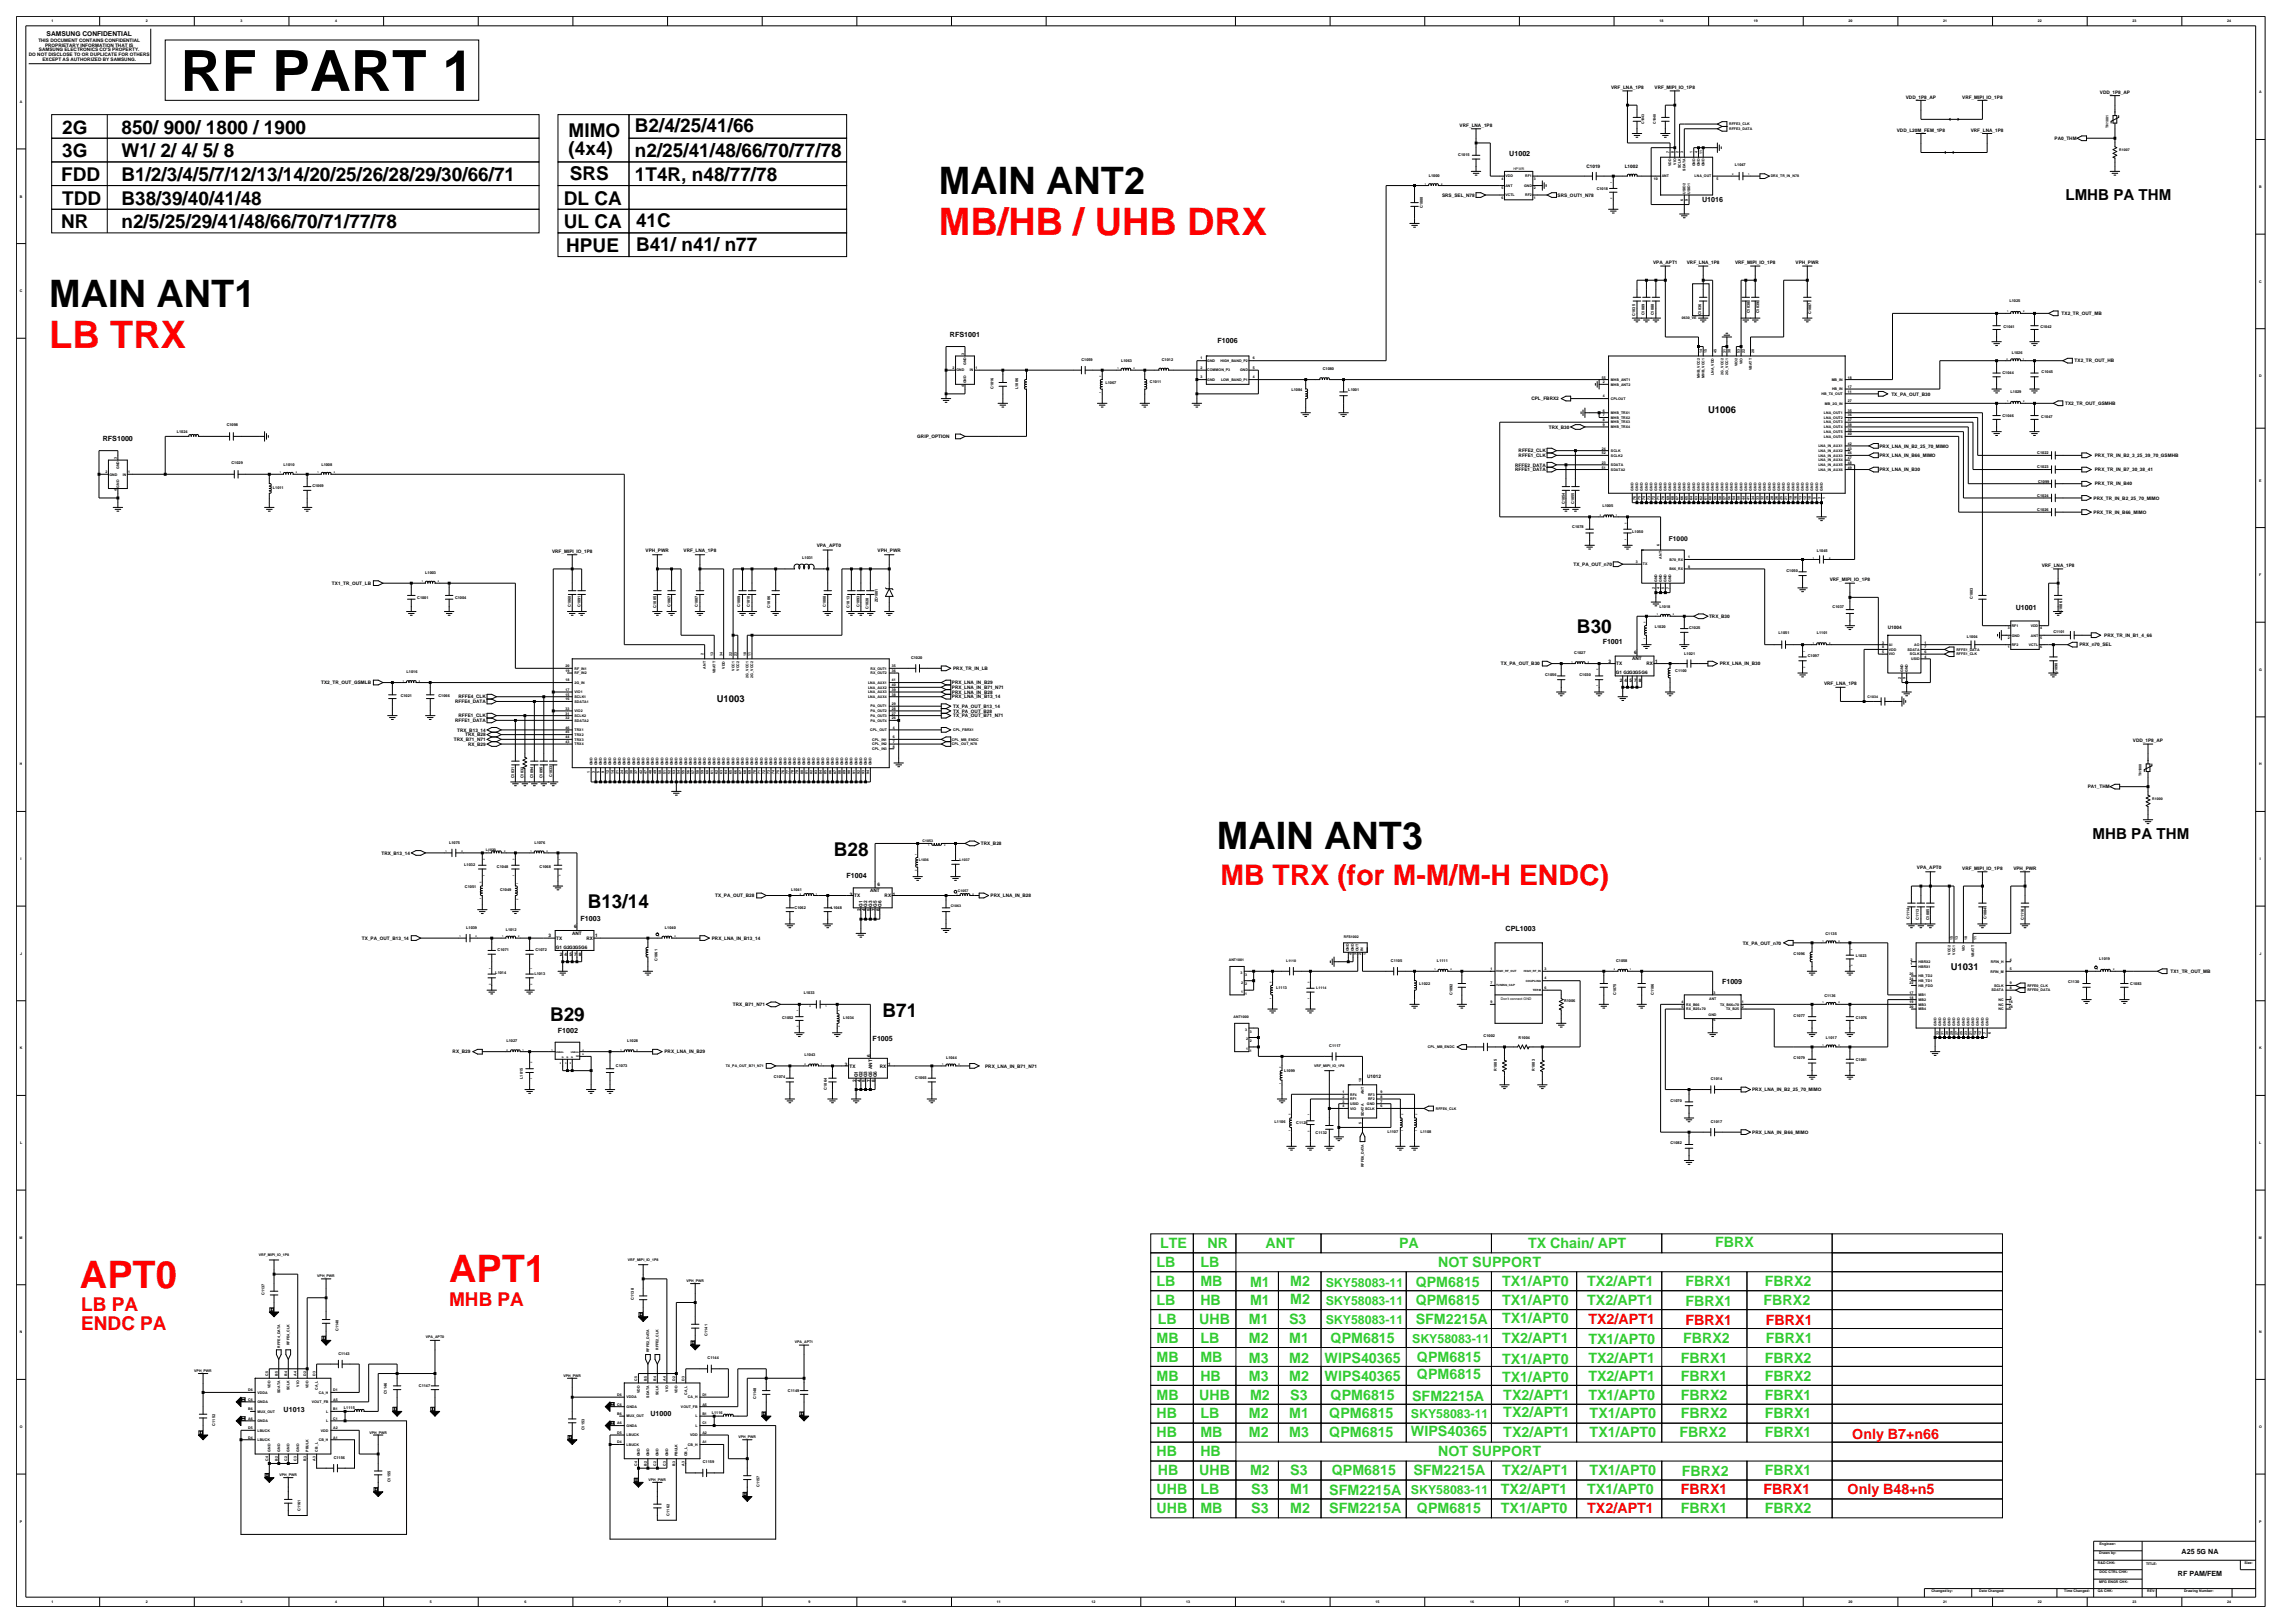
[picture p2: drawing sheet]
<svg xmlns="http://www.w3.org/2000/svg" width="420mm" height="297mm" viewBox="0 0 420 297" stroke-linecap="round" stroke-linejoin="round" font-family="sans-serif">
<defs><g id="words">
<text font-size="10.4" x="33.1" y="16.6">RF PART 1</text>
<g font-size="6.9">
<text x="171.8" y="35.5">MAIN ANT2</text>
<text x="9" y="56.3">MAIN ANT1</text>
<text x="222.7" y="155.4">MAIN ANT3</text>
</g>
<g font-size="6.9" fill="#f00">
<text x="171.8" y="43.1">MB/HB / UHB DRX</text>
<text x="9" y="63.6">LB TRX</text>
<text x="14.6" y="235.7">APT0</text>
<text x="82.2" y="234.7">APT1</text>
</g>
<text font-size="5.2" fill="#f00" x="223.4" y="161.9">MB TRX (for M-M/M-H ENDC)</text>
<g font-size="3.5">
<text x="11.4" y="24.4">2G</text>
<text x="11.4" y="28.8">3G</text>
<text x="22.2" y="24.4">850/ 900/ 1800 / 1900</text>
<text x="22.2" y="28.8">W1/ 2/ 4/ 5/ 8</text>
<text x="104.1" y="25.1">MIMO</text>
<text x="104.1" y="28.3">(4x4)</text>
<text x="116.2" y="28.8">n2/25/41/48/66/70/77/78</text>
<text x="116.2" y="24.2">B2/4/25/41/66</text>
<text x="11.2" y="33.1">FDD</text>
<text x="22.2" y="33.1">B1/2/3/4/5/7/12/13/14/20/25/26/28/29/30/66/71</text>
<text x="104.3" y="32.9">SRS</text>
<text x="116.2" y="33.1">1T4R, n48/77/78</text>
<text x="11.2" y="41.8">NR</text>
<text x="11.4" y="37.4">TDD</text>
<text x="22.2" y="41.8">n2/5/25/29/41/48/66/70/71/77/78</text>
<text x="22.2" y="37.4">B38/39/40/41/48</text>
<text x="103.2" y="41.8">UL CA</text>
<text x="103.2" y="37.4">DL CA</text>
<text x="116.4" y="41.5">41C</text>
<text x="103.6" y="46.1">HPUE</text>
<text x="116.4" y="45.9">B41/ n41/ n77</text>
<text x="288.6" y="115.7">B30</text>
<text x="152.6" y="156.7">B28</text>
<text x="107.6" y="166.2">B13/14</text>
<text x="100.7" y="186.8">B29</text>
<text x="161.5" y="186.1">B71</text>
</g>
<g font-size="3.5" fill="#f00">
<text x="14.9" y="239.9">LB PA</text>
<text x="82.2" y="239">MHB PA</text>
<text x="14.9" y="243.3">ENDC PA</text>
</g>
<g font-size="2.8">
<text x="378" y="36.7">LMHB PA THM</text>
<text x="383" y="153.6">MHB PA THM</text>
</g>
<g font-size="2.6" fill="#32cc32">
<text x="211.7" y="231.8">LB</text>
<text x="212.3" y="228.4">LTE</text>
<text x="219.7" y="231.8">LB</text>
<text x="221" y="228.4">NR</text>
<text x="231.6" y="228.4">ANT</text>
<text x="256" y="228.4">PA</text>
<text x="263.2" y="231.8">NOT SUPPORT</text>
<text x="279.6" y="228.4">TX Chain/ APT</text>
<text x="313.9" y="228.2">FBRX</text>
<text x="211.7" y="238.8">LB</text>
<text x="211.7" y="235.3">LB</text>
<text x="219.7" y="235.3">MB</text>
<text x="219.7" y="238.8">HB</text>
<text x="228.8" y="238.8">M1</text>
<text x="228.8" y="235.5">M1</text>
<text x="236.1" y="238.6">M2</text>
<text x="236.1" y="235.3">M2</text>
<text x="259.1" y="238.8">QPM6815</text>
<text x="259.1" y="235.5">QPM6815</text>
<text x="274.9" y="235.3">TX1/APT0</text>
<text x="274.9" y="238.8">TX1/APT0</text>
<text x="290.5" y="238.8">TX2/APT1</text>
<text x="290.5" y="235.3">TX2/APT1</text>
<text x="308.5" y="235.3">FBRX1</text>
<text x="308.5" y="239">FBRX1</text>
<text x="322.7" y="238.8">FBRX2</text>
<text x="323" y="235.3">FBRX2</text>
<text x="211.7" y="245.7">MB</text>
<text x="211.9" y="242.2">LB</text>
<text x="219.5" y="242.2">UHB</text>
<text x="219.7" y="245.7">LB</text>
<text x="228.6" y="242.2">M1</text>
<text x="228.6" y="245.7">M2</text>
<text x="235.9" y="245.7">M1</text>
<text x="235.9" y="242.2">S3</text>
<text x="243.5" y="245.7">QPM6815</text>
<text x="259.1" y="242.2">SFM2215A</text>
<text x="274.9" y="242">TX1/APT0</text>
<text x="274.9" y="245.7">TX2/APT1</text>
<text x="290.7" y="245.9">TX1/APT0</text>
<text x="308" y="245.7">FBRX2</text>
<text x="323.2" y="245.7">FBRX1</text>
<text x="211.7" y="249.2">MB</text>
<text x="219.7" y="249.2">MB</text>
<text x="228.6" y="249.4">M3</text>
<text x="235.9" y="249.4">M2</text>
<text x="242.4" y="249.4">WIPS40365</text>
<text x="259.3" y="249.2">QPM6815</text>
<text x="274.9" y="249.6">TX1/APT0</text>
<text x="290.7" y="249.4">TX2/APT1</text>
<text x="307.6" y="249.4">FBRX1</text>
<text x="323" y="249.4">FBRX2</text>
<text x="211.7" y="256.1">MB</text>
<text x="211.7" y="252.6">MB</text>
<text x="219.5" y="256.1">UHB</text>
<text x="219.7" y="252.6">HB</text>
<text x="228.6" y="252.6">M3</text>
<text x="228.8" y="256.1">M2</text>
<text x="235.9" y="252.6">M2</text>
<text x="236.1" y="256.1">S3</text>
<text x="242.4" y="252.6">WIPS40365</text>
<text x="243.5" y="256.1">QPM6815</text>
<text x="258.4" y="256.3">SFM2215A</text>
<text x="259.3" y="252.4">QPM6815</text>
<text x="274.9" y="252.9">TX1/APT0</text>
<text x="275.1" y="256.1">TX2/APT1</text>
<text x="290.7" y="252.6">TX2/APT1</text>
<text x="290.7" y="256.1">TX1/APT0</text>
<text x="307.6" y="252.6">FBRX1</text>
<text x="307.6" y="256.1">FBRX2</text>
<text x="323" y="252.6">FBRX2</text>
<text x="323" y="256.1">FBRX1</text>
<text x="211.7" y="263">HB</text>
<text x="211.7" y="259.6">HB</text>
<text x="219.7" y="259.6">LB</text>
<text x="219.7" y="263">MB</text>
<text x="228.6" y="259.6">M2</text>
<text x="228.6" y="263">M2</text>
<text x="235.9" y="263">M3</text>
<text x="235.9" y="259.6">M1</text>
<text x="243.3" y="259.6">QPM6815</text>
<text x="243.3" y="263">QPM6815</text>
<text x="258.2" y="262.8">WIPS40365</text>
<text x="275.1" y="259.3">TX2/APT1</text>
<text x="275.1" y="263">TX2/APT1</text>
<text x="290.9" y="259.6">TX1/APT0</text>
<text x="290.9" y="263">TX1/APT0</text>
<text x="307.4" y="263">FBRX2</text>
<text x="307.6" y="259.6">FBRX2</text>
<text x="323" y="263">FBRX1</text>
<text x="323" y="259.6">FBRX1</text>
<text x="211.7" y="266.5">HB</text>
<text x="211.9" y="270">HB</text>
<text x="219.5" y="270">UHB</text>
<text x="219.7" y="266.5">HB</text>
<text x="228.8" y="270">M2</text>
<text x="236.1" y="270">S3</text>
<text x="243.7" y="270">QPM6815</text>
<text x="258.7" y="270">SFM2215A</text>
<text x="263.2" y="266.5">NOT SUPPORT</text>
<text x="274.9" y="270">TX2/APT1</text>
<text x="290.9" y="270">TX1/APT0</text>
<text x="323" y="270">FBRX1</text>
<text x="211.7" y="273.4">UHB</text>
<text x="219.7" y="273.4">LB</text>
<text x="229" y="273.4">S3</text>
<text x="236.1" y="273.4">M1</text>
<text x="243.3" y="273.6">SFM2215A</text>
<text x="274.7" y="273.4">TX2/APT1</text>
<text x="290.5" y="273.4">TX1/APT0</text>
<text x="307.8" y="270.2">FBRX2</text>
<text x="211.7" y="276.9">UHB</text>
<text x="219.7" y="276.9">MB</text>
<text x="229" y="276.9">S3</text>
<text x="236.1" y="276.9">M2</text>
<text x="243.3" y="276.9">SFM2215A</text>
<text x="259.3" y="276.9">QPM6815</text>
<text x="274.7" y="276.9">TX1/APT0</text>
<text x="307.6" y="276.9">FBRX1</text>
<text x="323" y="276.9">FBRX2</text>
</g>
<g font-size="2.6" fill="#f00">
<text x="290.7" y="242.2">TX2/APT1</text>
<text x="308.5" y="242.5">FBRX1</text>
<text x="323.2" y="242.5">FBRX1</text>
<text x="339" y="263.2">Only B7+n66</text>
<text x="307.6" y="273.4">FBRX1</text>
<text x="322.7" y="273.4">FBRX1</text>
<text x="338.1" y="273.4">Only B48+n5</text>
<text x="290.5" y="276.9">TX2/APT1</text>
</g>
<g font-size="2.3" fill="#32cc32">
<text x="242.6" y="235.5">SKY58083-11</text>
<text x="242.6" y="238.8">SKY58083-11</text>
<text x="242.6" y="242.2">SKY58083-11</text>
<text x="258.4" y="245.7">SKY58083-11</text>
<text x="258.2" y="259.6">SKY58083-11</text>
<text x="258.2" y="273.4">SKY58083-11</text>
</g>
<g font-size="1.7">
<text x="312.6" y="75.5">U1006</text>
<text x="131.2" y="128.5">U1003</text>
<text x="357" y="177.5">U1031</text>
</g>
<g font-size="1.3">
<text x="276.2" y="28.6">U1002</text>
<text x="311.5" y="37">U1016</text>
<text x="173.8" y="61.7">RFS1001</text>
<text x="222.8" y="62.8">F1006</text>
<text x="18.8" y="80.7">RFS1000</text>
<text x="368.9" y="111.5">U1001</text>
<text x="293.3" y="117.8">F1001</text>
<text x="154.9" y="160.6">F1004</text>
<text x="106.2" y="168.4">F1003</text>
<text x="275.5" y="170.4">CPL1003</text>
<text x="315.1" y="180.1">F1009</text>
<text x="102.1" y="189">F1002</text>
<text x="159.7" y="190.5">F1005</text>
<text x="51.9" y="258.3">U1013</text>
<text x="119" y="259.2">U1000</text>
<text x="399.3" y="284.3">A25 5G NA</text>
<text x="398.6" y="288.4">RF PAM/FEM</text>
</g>
<g font-size="1.2">
<text x="8.5" y="6.6">SAMSUNG CONFIDENTIAL</text>
<text x="305.4" y="98.9">F1000</text>
</g>
<g font-size=".9">
<text x="5.3" y="10.2">DO NOT DISCLOSE TO OR DUPLICATE FOR OTHERS</text>
<text x="7" y="7.6">THIS DOCUMENT CONTAINS CONFIDENTIAL</text>
<text x="7.1" y="9.4">SAMSUNG ELECTRONICS CO'S PROPERTY.</text>
<text x="7.8" y="11.1">EXCEPT AS AUTHORIZED BY SAMSUNG.</text>
<text x="8.2" y="8.5">PROPRIETARY INFORMATION THAT IS</text>
<text x="294.8" y="16.3">VRF_LNA_1P8</text>
<text x="302.8" y="16.3">VRF_MIPI_IO_1P8</text>
<text x="384.3" y="17.2">VDD_1P8_AP</text>
<text x="267.1" y="23.2">VRF_LNA_1P8</text>
<text x="348.8" y="18">VDD_1P8_AP</text>
<text x="359.1" y="18">VRF_MIPI_IO_1P8</text>
<text x="347.1" y="24.1">VDD_L20M_FEM_1P8</text>
<text x="360.7" y="24.1">VRF_LNA_1P8</text>
<text x="376" y="25.6">PA0_THM</text>
<text x="263.9" y="36">SRS_SEL_N78</text>
<text x="285.1" y="36">SRS_OUT1_N78</text>
<text x="290.3" y="30.7">C1019</text>
<text x="297.3" y="30.7">L1002</text>
<text x="302.5" y="48.3">VPA_APT1</text>
<text x="308.7" y="48.3">VRF_LNA_1P8</text>
<text x="317.5" y="48.3">VRF_MIPI_IO_1P8</text>
<text x="328.6" y="48.3">VPH_PWR</text>
<text x="377.3" y="57.7">TX2_TR_OUT_MB</text>
<text x="379.7" y="66.3">TX2_TR_OUT_HB</text>
<text x="280.2" y="73.2">CPL_FBRX2</text>
<text x="346.1" y="72.4">TX_PA_OUT_B30</text>
<text x="377.9" y="74.1">TX2_TR_OUT_GSMHB</text>
<text x="167.9" y="80.2">GRIP_OPTION</text>
<text x="277.9" y="83.6">RFFE1_CLK</text>
<text x="277.9" y="82.8">RFFE2_CLK</text>
<text x="283.4" y="78.4">TRX_B30</text>
<text x="344" y="83.6">PRX_LNA_IN_B66_MIMO</text>
<text x="344" y="81.9">PRX_LNA_IN_B2_25_70_MIMO</text>
<text x="383.4" y="83.6">PRX_TR_IN_B2_3_25_39_70_GSMHB</text>
<text x="277.3" y="86.2">RFFE1_DATA</text>
<text x="277.3" y="85.4">RFFE2_DATA</text>
<text x="344" y="86.2">PRX_LNA_IN_B30</text>
<text x="383.4" y="88.8">PRX_TR_IN_B40</text>
<text x="383.4" y="86.2">PRX_TR_IN_B7_30_38_41</text>
<text x="383.2" y="91.4">PRX_TR_IN_B2_25_70_MIMO</text>
<text x="383.2" y="94">PRX_TR_IN_B66_MIMO</text>
<text x="101" y="101.2">VRF_MIPI_IO_1P8</text>
<text x="118.2" y="101">VPH_PWR</text>
<text x="125.1" y="101">VRF_LNA_1P8</text>
<text x="149.5" y="100.1">VPA_APT0</text>
<text x="160.6" y="101">VPH_PWR</text>
<text x="60.8" y="107">TX1_TR_OUT_LB</text>
<text x="288" y="103.6">TX_PA_OUT_n70</text>
<text x="334.8" y="106.4">VRF_MIPI_IO_1P8</text>
<text x="373.6" y="103.8">VRF_LNA_1P8</text>
<text x="312.8" y="113.1">TRX_B30</text>
<text x="299" y="119.6">6</text>
<text x="345.5" y="115">U1004</text>
<text x="380.5" y="118.3">PRX_n70_SEL</text>
<text x="385.1" y="116.6">PRX_TR_IN_B1_4_66</text>
<text x="58.8" y="125.2">TX2_TR_OUT_GSMLB</text>
<text x="174.2" y="125.2">PRX_LNA_IN_B29</text>
<text x="174.4" y="122.6">PRX_TR_IN_LB</text>
<text x="274.7" y="121.7">TX_PA_OUT_B30</text>
<text x="294.4" y="121.2">3</text>
<text x="295.7" y="123.3">G1 G2G3G5G6</text>
<text x="295.8" y="121.7">TX</text>
<text x="296.5" y="124.7">2</text>
<text x="297.3" y="124.7">4</text>
<text x="298.2" y="124.7">5</text>
<text x="298.7" y="120.8">ANT</text>
<text x="299" y="124.7">7</text>
<text x="299.9" y="124.7">8</text>
<text x="301.3" y="121.7">RX</text>
<text x="302.9" y="121.2">1</text>
<text x="314.7" y="121.7">PRX_LNA_IN_B30</text>
<text x="333.8" y="125.4">VRF_LNA_1P8</text>
<text x="83.3" y="128.7">RFFE4_DATA</text>
<text x="83.9" y="131.3">RFFE1_CLK</text>
<text x="83.9" y="127.8">RFFE4_CLK</text>
<text x="174.2" y="126.9">PRX_LNA_IN_B28</text>
<text x="174.2" y="126.1">PRX_LNA_IN_B71_N71</text>
<text x="174.2" y="127.8">PRX_LNA_IN_B13_14</text>
<text x="174.4" y="130.4">TX_PA_OUT_B28</text>
<text x="174.4" y="131.3">TX_PA_OUT_B71_N71</text>
<text x="174.4" y="129.5">TX_PA_OUT_B13_14</text>
<text x="83.1" y="135.6">TRX_B71_N71</text>
<text x="83.3" y="132.1">RFFE1_DATA</text>
<text x="83.7" y="133.9">TRX_B13_14</text>
<text x="85.1" y="134.7">TRX_B28</text>
<text x="85.7" y="136.5">RX_B29</text>
<text x="390.3" y="135.8">VDD_1P8_AP</text>
<text x="382.1" y="144.3">PA1_THM</text>
<text x="179.5" y="154.7">TRX_B28</text>
<text x="69.8" y="156.4">TRX_B13_14</text>
<text x="350.8" y="159">VPA_APT0</text>
<text x="359.1" y="159.2">VRF_MIPI_IO_1P8</text>
<text x="368.5" y="159.2">VPH_PWR</text>
<text x="130.9" y="164.2">TX_PA_OUT_B28</text>
<text x="155.5" y="163.9">3</text>
<text x="156.3" y="164.2">TX</text>
<text x="157.6" y="166.8" transform="rotate(-90 157.6 166.8)">2</text>
<text x="157.9" y="165.9" transform="rotate(-90 157.9 165.9)">G1</text>
<text x="158.4" y="166.8" transform="rotate(-90 158.4 166.8)">4</text>
<text x="158.7" y="165.9" transform="rotate(-90 158.7 165.9)">G2</text>
<text x="159.2" y="163.3">ANT</text>
<text x="159.3" y="166.8" transform="rotate(-90 159.3 166.8)">5</text>
<text x="159.6" y="165.9" transform="rotate(-90 159.6 165.9)">G3</text>
<text x="160.1" y="166.8" transform="rotate(-90 160.1 166.8)">7</text>
<text x="160.5" y="165.9" transform="rotate(-90 160.5 165.9)">G5</text>
<text x="160.6" y="162.1">6</text>
<text x="161" y="166.8" transform="rotate(-90 161 166.8)">8</text>
<text x="161.3" y="165.9" transform="rotate(-90 161.3 165.9)">G6</text>
<text x="161.9" y="164.2">RX</text>
<text x="163.4" y="163.9">1</text>
<text x="181.3" y="164.2">PRX_LNA_IN_B28</text>
<text x="66.2" y="172">TX_PA_OUT_B13_14</text>
<text x="100.4" y="171.5">3</text>
<text x="101.7" y="173.6">G1 G2G3G5G6</text>
<text x="101.8" y="172">TX</text>
<text x="104.7" y="171.1">ANT</text>
<text x="105.1" y="169.8">6</text>
<text x="107.3" y="172">RX</text>
<text x="108.9" y="171.5">1</text>
<text x="130.3" y="172">PRX_LNA_IN_B13_14</text>
<text x="318.9" y="172.8">TX_PA_OUT_n70</text>
<text x="102.5" y="174.9">2</text>
<text x="103.3" y="174.9">4</text>
<text x="104.2" y="174.9">5</text>
<text x="105.1" y="174.9">7</text>
<text x="105.9" y="174.9">8</text>
<text x="397.2" y="178">TX1_TR_OUT_MB</text>
<text x="134.1" y="184.1">TRX_B71_N71</text>
<text x="82.8" y="192.8">RX_B29</text>
<text x="121.6" y="192.8">PRX_LNA_IN_B29</text>
<text x="154.6" y="195.1">3</text>
<text x="155.5" y="195.4">TX</text>
<text x="156.7" y="197.9" transform="rotate(-90 156.7 197.9)">2</text>
<text x="157" y="197.1" transform="rotate(-90 157 197.1)">G1</text>
<text x="157.6" y="197.9" transform="rotate(-90 157.6 197.9)">4</text>
<text x="157.9" y="197.1" transform="rotate(-90 157.9 197.1)">G2</text>
<text x="158.4" y="197.9" transform="rotate(-90 158.4 197.9)">5</text>
<text x="158.7" y="197.1" transform="rotate(-90 158.7 197.1)">G3</text>
<text x="159.3" y="197.9" transform="rotate(-90 159.3 197.9)">7</text>
<text x="159.3" y="193.5" transform="rotate(-90 159.3 193.5)">6</text>
<text x="159.6" y="197.1" transform="rotate(-90 159.6 197.1)">G5 ANT</text>
<text x="160.1" y="197.9" transform="rotate(-90 160.1 197.9)">8</text>
<text x="160.5" y="197.1" transform="rotate(-90 160.5 197.1)">G6</text>
<text x="161" y="195.4">RX</text>
<text x="162.6" y="195.1">1</text>
<text x="180.3" y="195.4">PRX_LNA_IN_B71_N71</text>
<text x="250.2" y="197.3">U1012</text>
<text x="320.7" y="199.7">PRX_LNA_IN_B2_25_70_MIMO</text>
<text x="320.7" y="207.5">PRX_LNA_IN_B66_MIMO</text>
</g>
<g font-size=".7">
<text x="9.4" y="4.1">1</text>
<text x="26.7" y="4.1">2</text>
<text x="44" y="4.1">3</text>
<text x="61.4" y="4.1">4</text>
<text x="303.7" y="4.1">18</text>
<text x="321" y="4.1">19</text>
<text x="338.3" y="4.1">20</text>
<text x="355.6" y="4.1">21</text>
<text x="372.9" y="4.1">22</text>
<text x="390.3" y="4.1">23</text>
<text x="407.6" y="4.1">24</text>
<text x="413.4" y="17.1">A</text>
<text x="3.6" y="18.8">A</text>
<text x="300.9" y="22.7" transform="rotate(-90 300.9 22.7)">C1043</text>
<text x="303" y="22.7" transform="rotate(-90 303 22.7)">C1040</text>
<text x="316.5" y="22.9">RFFE3_CLK</text>
<text x="316.5" y="23.8">RFFE3_DATA</text>
<text x="385.9" y="23.4" transform="rotate(-90 385.9 23.4)">TH1001</text>
<text x="266.9" y="28.5">C1015</text>
<text x="305.4" y="28.1" transform="rotate(-90 305.4 28.1)">7</text>
<text x="306.3" y="28.1" transform="rotate(-90 306.3 28.1)">8</text>
<text x="307.2" y="28.1" transform="rotate(-90 307.2 28.1)">2</text>
<text x="308" y="28.1" transform="rotate(-90 308 28.1)">3</text>
<text x="309.8" y="28.1" transform="rotate(-90 309.8 28.1)">1</text>
<text x="310.6" y="28.1" transform="rotate(-90 310.6 28.1)">4</text>
<text x="311.5" y="28.3" transform="rotate(-90 311.5 28.3)">11</text>
<text x="387.8" y="27.7">R1007</text>
<text x="261.5" y="32.4">L1000</text>
<text x="274.8" y="32.9">4</text>
<text x="274.8" y="34.6">5</text>
<text x="275.5" y="35.9">VCTL</text>
<text x="275.5" y="32.5">VDD</text>
<text x="275.5" y="34.2">ANT</text>
<text x="277" y="31.1">HPWR</text>
<text x="278.9" y="34.2">GND</text>
<text x="279.1" y="32.5">RF1</text>
<text x="279.1" y="35.9">RF2</text>
<text x="280.7" y="32.9">3</text>
<text x="280.7" y="34.6">2</text>
<text x="292.2" y="34.7">C1018</text>
<text x="302.7" y="32.9">10</text>
<text x="304.1" y="32.5">ANT</text>
<text x="305.9" y="30.4" transform="rotate(-90 305.9 30.4)">VDD</text>
<text x="306.7" y="30.1" transform="rotate(-90 306.7 30.1)">VIO</text>
<text x="307.6" y="30.8" transform="rotate(-90 307.6 30.8)">SCLK</text>
<text x="308.5" y="35.5" transform="rotate(-90 308.5 35.5)">USID2</text>
<text x="308.5" y="31.2" transform="rotate(-90 308.5 31.2)">SDATA</text>
<text x="309.3" y="35.5" transform="rotate(-90 309.3 35.5)">USID1</text>
<text x="310.1" y="32.5">LNA_OUT</text>
<text x="310.2" y="30.4" transform="rotate(-90 310.2 30.4)">GND</text>
<text x="311.1" y="30.4" transform="rotate(-90 311.1 30.4)">GND</text>
<text x="311.9" y="30.4" transform="rotate(-90 311.9 30.4)">GND</text>
<text x="314.1" y="32.9">5</text>
<text x="317.5" y="30.3">L1047</text>
<text x="324" y="32.5">DRX_TR_IN_N78</text>
<text x="413.4" y="34.4">B</text>
<text x="3.6" y="36.1">B</text>
<text x="260.4" y="38.1" transform="rotate(-90 260.4 38.1)">C1000</text>
<text x="274.8" y="36.3">6</text>
<text x="280.7" y="36.3">1</text>
<text x="308" y="36.7" transform="rotate(-90 308 36.7)">6</text>
<text x="308.9" y="36.7" transform="rotate(-90 308.9 36.7)">9</text>
<text x="3.6" y="53.5">C</text>
<text x="413.4" y="51.7">C</text>
<text x="299.2" y="57.8" transform="rotate(-90 299.2 57.8)">C1035</text>
<text x="300.9" y="57.7" transform="rotate(-90 300.9 57.7)">C1089</text>
<text x="302.7" y="57.7" transform="rotate(-90 302.7 57.7)">C1088</text>
<text x="307.8" y="58.4">0630_VE</text>
<text x="311.3" y="57.7" transform="rotate(-90 311.3 57.7)">C1036</text>
<text x="320.2" y="57.3" transform="rotate(-90 320.2 57.3)">C1038</text>
<text x="321.9" y="57.3" transform="rotate(-90 321.9 57.3)">C1039</text>
<text x="331.5" y="57.5" transform="rotate(-90 331.5 57.5)">C1087</text>
<text x="367.7" y="55.3">L1025</text>
<text x="373.4" y="59.9">C1042</text>
<text x="176.4" y="65" transform="rotate(-90 176.4 65)">3</text>
<text x="219.7" y="65.7">1</text>
<text x="229.2" y="65.7">6</text>
<text x="311.5" y="64.6" transform="rotate(-90 311.5 64.6)">14</text>
<text x="312.4" y="64.6" transform="rotate(-90 312.4 64.6)">15</text>
<text x="314.1" y="64.6" transform="rotate(-90 314.1 64.6)">45</text>
<text x="315.8" y="64.6" transform="rotate(-90 315.8 64.6)">31</text>
<text x="316.7" y="64.6" transform="rotate(-90 316.7 64.6)">30</text>
<text x="318.4" y="64.6" transform="rotate(-90 318.4 64.6)">53</text>
<text x="319.3" y="64.6" transform="rotate(-90 319.3 64.6)">22</text>
<text x="321" y="64.6" transform="rotate(-90 321 64.6)">20</text>
<text x="366.6" y="60">C1041</text>
<text x="368.2" y="64.7">L1026</text>
<text x="174.3" y="67.6">2</text>
<text x="175" y="68">GND</text>
<text x="176.4" y="70.9" transform="rotate(-90 176.4 70.9)">4</text>
<text x="176.8" y="70.2" transform="rotate(-90 176.8 70.2)">GND</text>
<text x="176.8" y="66.8" transform="rotate(-90 176.8 66.8)">GND</text>
<text x="177.5" y="68">IN</text>
<text x="178.5" y="67.6">1</text>
<text x="181.8" y="71.2" transform="rotate(-90 181.8 71.2)">C1016</text>
<text x="186.3" y="71.2" transform="rotate(-90 186.3 71.2)">L1006</text>
<text x="197.9" y="66">C1059</text>
<text x="202.3" y="70.2">L1067</text>
<text x="205.2" y="66.2">L1063</text>
<text x="210.5" y="70.1">C1011</text>
<text x="212.6" y="66">C1012</text>
<text x="219.7" y="69.2">3</text>
<text x="219.7" y="67.5">2</text>
<text x="220.9" y="69.7">GND</text>
<text x="220.9" y="66.2">GND</text>
<text x="220.9" y="68">COMMON_P3</text>
<text x="223.3" y="66.2">HIGH_BAND_P2</text>
<text x="223.5" y="69.7">LOW_BAND_P1</text>
<text x="226.9" y="68">GND</text>
<text x="229.2" y="69.2">4</text>
<text x="229.2" y="67.5">5</text>
<text x="236.3" y="71.6">L1084</text>
<text x="242.1" y="67.7">C1080</text>
<text x="246.8" y="71.6">L1001</text>
<text x="293.1" y="69.3">55</text>
<text x="293.3" y="70.1">2</text>
<text x="294.8" y="69.7">MHB_ANT1</text>
<text x="294.8" y="70.6">MHB_ANT2</text>
<text x="311.1" y="69.2" transform="rotate(-90 311.1 69.2)">MHB_VCC2</text>
<text x="311.9" y="69.2" transform="rotate(-90 311.9 69.2)">MHB_VCC1</text>
<text x="313.7" y="68.6" transform="rotate(-90 313.7 68.6)">LNA_VDD</text>
<text x="315.4" y="68.5" transform="rotate(-90 315.4 68.5)">2G_VCC2</text>
<text x="316.3" y="68.5" transform="rotate(-90 316.3 68.5)">2G_VCC1</text>
<text x="318" y="67.1" transform="rotate(-90 318 67.1)">VIO2</text>
<text x="318.9" y="66.7" transform="rotate(-90 318.9 66.7)">VIO</text>
<text x="320.6" y="67.7" transform="rotate(-90 320.6 67.7)">VBATT</text>
<text x="335.2" y="69.7">MB_IN</text>
<text x="335.3" y="71.4">HB_IN</text>
<text x="338.2" y="71.9">11</text>
<text x="338.2" y="71">17</text>
<text x="338.2" y="69.3">18</text>
<text x="366.5" y="68.4">C1044</text>
<text x="367.9" y="71.9">L1029</text>
<text x="373.6" y="68.2">C1045</text>
<text x="413.4" y="69">D</text>
<text x="41.5" y="78">C1098</text>
<text x="293.3" y="77.1">8</text>
<text x="293.3" y="77.9">9</text>
<text x="293.3" y="76.2">7</text>
<text x="293.3" y="75.3">6</text>
<text x="293.3" y="72.7">4</text>
<text x="294.8" y="77.5">MHB_TRX3</text>
<text x="294.8" y="76.6">MHB_TRX2</text>
<text x="294.8" y="75.8">MHB_TRX1</text>
<text x="294.8" y="73.2">CPLOUT</text>
<text x="333.4" y="72.3">HB_TX_OUT</text>
<text x="333.8" y="75.8">LNA_OUT1</text>
<text x="333.8" y="76.6">LNA_OUT2</text>
<text x="333.8" y="77.5">LNA_OUT3</text>
<text x="334" y="74">MB_2G_IN</text>
<text x="338.2" y="75.3">35</text>
<text x="338.2" y="76.2">36</text>
<text x="338.2" y="77.1">37</text>
<text x="338.2" y="77.9">38</text>
<text x="338.2" y="73.6">27</text>
<text x="366.5" y="76.4">C1046</text>
<text x="373.6" y="76.5">C1047</text>
<text x="32.3" y="79.3">L1024</text>
<text x="293.1" y="83.1">52</text>
<text x="293.1" y="82.3">24</text>
<text x="294.8" y="78.4">MHB_TRX4</text>
<text x="294.8" y="83.6">SCLK2</text>
<text x="294.8" y="82.7">SCLK</text>
<text x="332.8" y="81.8">LNA_IN_AUX1</text>
<text x="332.8" y="82.7">LNA_IN_AUX2</text>
<text x="332.8" y="83.6">LNA_IN_AUX3</text>
<text x="333.8" y="80.1">LNA_OUT6</text>
<text x="333.8" y="78.4">LNA_OUT4</text>
<text x="333.8" y="79.2">LNA_OUT5</text>
<text x="338.2" y="79.7">40</text>
<text x="338.2" y="81.4">42</text>
<text x="338.2" y="82.3">43</text>
<text x="338.2" y="83.1">46</text>
<text x="338.2" y="84">47</text>
<text x="338.2" y="78.8">39</text>
<text x="372.8" y="83.1">C1022</text>
<text x="19.3" y="86.6">2</text>
<text x="20" y="87">GND</text>
<text x="21.4" y="89.9" transform="rotate(-90 21.4 89.9)">4</text>
<text x="21.4" y="84" transform="rotate(-90 21.4 84)">3</text>
<text x="21.8" y="89.2" transform="rotate(-90 21.8 89.2)">GND</text>
<text x="21.8" y="85.8" transform="rotate(-90 21.8 85.8)">GND</text>
<text x="22.5" y="87">IN</text>
<text x="23.5" y="86.6">1</text>
<text x="42.4" y="84.9">C1029</text>
<text x="49.9" y="89.4">L1011</text>
<text x="51.9" y="85.2">L1010</text>
<text x="57.2" y="89.2">C1069</text>
<text x="58.8" y="85.2">L1008</text>
<text x="293.1" y="85.7">51</text>
<text x="293.1" y="84.8">23</text>
<text x="294.8" y="86.2">SDATA2</text>
<text x="294.8" y="85.3">SDATA</text>
<text x="298.9" y="89.8" transform="rotate(-90 298.9 89.8)">GND</text>
<text x="299.8" y="89.8" transform="rotate(-90 299.8 89.8)">GND</text>
<text x="300.7" y="89.8" transform="rotate(-90 300.7 89.8)">GND</text>
<text x="301.5" y="89.8" transform="rotate(-90 301.5 89.8)">GND</text>
<text x="302.4" y="89.8" transform="rotate(-90 302.4 89.8)">GND</text>
<text x="303.3" y="89.8" transform="rotate(-90 303.3 89.8)">GND</text>
<text x="304.1" y="89.8" transform="rotate(-90 304.1 89.8)">GND</text>
<text x="305" y="89.8" transform="rotate(-90 305 89.8)">GND</text>
<text x="305.9" y="89.8" transform="rotate(-90 305.9 89.8)">GND</text>
<text x="306.7" y="89.8" transform="rotate(-90 306.7 89.8)">GND</text>
<text x="307.6" y="89.8" transform="rotate(-90 307.6 89.8)">GND</text>
<text x="308.5" y="89.8" transform="rotate(-90 308.5 89.8)">GND</text>
<text x="309.3" y="89.8" transform="rotate(-90 309.3 89.8)">GND</text>
<text x="310.2" y="89.8" transform="rotate(-90 310.2 89.8)">GND</text>
<text x="311.1" y="89.8" transform="rotate(-90 311.1 89.8)">GND</text>
<text x="311.9" y="89.8" transform="rotate(-90 311.9 89.8)">GND</text>
<text x="312.8" y="89.8" transform="rotate(-90 312.8 89.8)">GND</text>
<text x="313.7" y="89.8" transform="rotate(-90 313.7 89.8)">GND</text>
<text x="314.5" y="89.8" transform="rotate(-90 314.5 89.8)">GND</text>
<text x="315.4" y="89.8" transform="rotate(-90 315.4 89.8)">GND</text>
<text x="316.3" y="89.8" transform="rotate(-90 316.3 89.8)">GND</text>
<text x="317.1" y="89.8" transform="rotate(-90 317.1 89.8)">GND</text>
<text x="318" y="89.8" transform="rotate(-90 318 89.8)">GND</text>
<text x="318.9" y="89.8" transform="rotate(-90 318.9 89.8)">GND</text>
<text x="319.7" y="89.8" transform="rotate(-90 319.7 89.8)">GND</text>
<text x="320.6" y="89.8" transform="rotate(-90 320.6 89.8)">GND</text>
<text x="321.5" y="89.8" transform="rotate(-90 321.5 89.8)">GND</text>
<text x="322.3" y="89.8" transform="rotate(-90 322.3 89.8)">GND</text>
<text x="323.2" y="89.8" transform="rotate(-90 323.2 89.8)">GND</text>
<text x="324" y="89.8" transform="rotate(-90 324 89.8)">GND</text>
<text x="324.9" y="89.8" transform="rotate(-90 324.9 89.8)">GND</text>
<text x="325.8" y="89.8" transform="rotate(-90 325.8 89.8)">GND</text>
<text x="326.7" y="89.8" transform="rotate(-90 326.7 89.8)">GND</text>
<text x="327.5" y="89.8" transform="rotate(-90 327.5 89.8)">GND</text>
<text x="328.4" y="89.8" transform="rotate(-90 328.4 89.8)">GND</text>
<text x="329.3" y="89.8" transform="rotate(-90 329.3 89.8)">GND</text>
<text x="330.1" y="89.8" transform="rotate(-90 330.1 89.8)">GND</text>
<text x="331" y="89.8" transform="rotate(-90 331 89.8)">GND</text>
<text x="331.8" y="89.8" transform="rotate(-90 331.8 89.8)">GND</text>
<text x="332.7" y="89.8" transform="rotate(-90 332.7 89.8)">GND</text>
<text x="332.8" y="85.3">LNA_IN_AUX5</text>
<text x="332.8" y="86.2">LNA_IN_AUX6</text>
<text x="332.8" y="84.4">LNA_IN_AUX4</text>
<text x="333.6" y="89.8" transform="rotate(-90 333.6 89.8)">GND</text>
<text x="338.2" y="84.8">48</text>
<text x="338.2" y="85.7">49</text>
<text x="372.8" y="85.7">C1023</text>
<text x="373" y="88.3">C1099</text>
<text x="413.4" y="88.1">E</text>
<text x="286.4" y="92.2" transform="rotate(-90 286.4 92.2)">C1054</text>
<text x="288.1" y="92.2" transform="rotate(-90 288.1 92.2)">C1055</text>
<text x="293.2" y="92.9">L1005</text>
<text x="299.4" y="91.5" transform="rotate(-90 299.4 91.5)">76</text>
<text x="300.2" y="91.5" transform="rotate(-90 300.2 91.5)">75</text>
<text x="301.1" y="91.5" transform="rotate(-90 301.1 91.5)">74</text>
<text x="302" y="91.5" transform="rotate(-90 302 91.5)">73</text>
<text x="302.8" y="91.5" transform="rotate(-90 302.8 91.5)">72</text>
<text x="303.7" y="91.5" transform="rotate(-90 303.7 91.5)">71</text>
<text x="304.6" y="91.5" transform="rotate(-90 304.6 91.5)">70</text>
<text x="305.4" y="91.5" transform="rotate(-90 305.4 91.5)">69</text>
<text x="306.3" y="91.5" transform="rotate(-90 306.3 91.5)">68</text>
<text x="307.2" y="91.5" transform="rotate(-90 307.2 91.5)">67</text>
<text x="308" y="91.5" transform="rotate(-90 308 91.5)">66</text>
<text x="308.9" y="91.5" transform="rotate(-90 308.9 91.5)">65</text>
<text x="309.8" y="91.5" transform="rotate(-90 309.8 91.5)">64</text>
<text x="310.6" y="91.5" transform="rotate(-90 310.6 91.5)">63</text>
<text x="311.5" y="91.5" transform="rotate(-90 311.5 91.5)">62</text>
<text x="312.4" y="91.5" transform="rotate(-90 312.4 91.5)">61</text>
<text x="313.2" y="91.5" transform="rotate(-90 313.2 91.5)">60</text>
<text x="314.1" y="91.5" transform="rotate(-90 314.1 91.5)">59</text>
<text x="315" y="91.5" transform="rotate(-90 315 91.5)">58</text>
<text x="315.8" y="91.5" transform="rotate(-90 315.8 91.5)">57</text>
<text x="316.7" y="91.5" transform="rotate(-90 316.7 91.5)">56</text>
<text x="317.6" y="91.5" transform="rotate(-90 317.6 91.5)">54</text>
<text x="318.4" y="91.5" transform="rotate(-90 318.4 91.5)">50</text>
<text x="319.3" y="91.5" transform="rotate(-90 319.3 91.5)">44</text>
<text x="320.2" y="91.5" transform="rotate(-90 320.2 91.5)">41</text>
<text x="321" y="91.5" transform="rotate(-90 321 91.5)">34</text>
<text x="321.9" y="91.5" transform="rotate(-90 321.9 91.5)">33</text>
<text x="322.8" y="91.5" transform="rotate(-90 322.8 91.5)">32</text>
<text x="323.6" y="91.5" transform="rotate(-90 323.6 91.5)">29</text>
<text x="324.5" y="91.5" transform="rotate(-90 324.5 91.5)">28</text>
<text x="325.4" y="91.5" transform="rotate(-90 325.4 91.5)">26</text>
<text x="326.2" y="91.5" transform="rotate(-90 326.2 91.5)">25</text>
<text x="327.1" y="91.5" transform="rotate(-90 327.1 91.5)">21</text>
<text x="327.9" y="91.5" transform="rotate(-90 327.9 91.5)">19</text>
<text x="328.8" y="91.5" transform="rotate(-90 328.8 91.5)">16</text>
<text x="329.7" y="91.5" transform="rotate(-90 329.7 91.5)">13</text>
<text x="330.6" y="91.5" transform="rotate(-90 330.6 91.5)">12</text>
<text x="331.4" y="91.5" transform="rotate(-90 331.4 91.5)">10</text>
<text x="332.3" y="91.3" transform="rotate(-90 332.3 91.3)">5</text>
<text x="333.2" y="91.3" transform="rotate(-90 333.2 91.3)">3</text>
<text x="334" y="91.3" transform="rotate(-90 334 91.3)">1</text>
<text x="372.8" y="93.5">C1026</text>
<text x="372.8" y="90.9">C1024</text>
<text x="287.7" y="96.6">C1078</text>
<text x="298.7" y="97.6">L1050</text>
<text x="303.7" y="100" transform="rotate(-90 303.7 100)">6</text>
<text x="332.5" y="101.1">L1045</text>
<text x="77.8" y="105.1">L1003</text>
<text x="146.8" y="102.3">L1031</text>
<text x="299.4" y="103.1">3</text>
<text x="300.7" y="103.5">TX</text>
<text x="302.8" y="107.8" transform="rotate(-90 302.8 107.8)">2</text>
<text x="303.3" y="106.5" transform="rotate(-90 303.3 106.5)">GND</text>
<text x="303.7" y="107.8" transform="rotate(-90 303.7 107.8)">4</text>
<text x="304.1" y="106.5" transform="rotate(-90 304.1 106.5)">GND</text>
<text x="304.1" y="102.2" transform="rotate(-90 304.1 102.2)">ANT</text>
<text x="304.6" y="107.8" transform="rotate(-90 304.6 107.8)">5</text>
<text x="305" y="106.5" transform="rotate(-90 305 106.5)">GND</text>
<text x="305.4" y="107.8" transform="rotate(-90 305.4 107.8)">7</text>
<text x="305.5" y="104.3">B66_RX</text>
<text x="305.5" y="102.6">B70_RX</text>
<text x="305.9" y="106.5" transform="rotate(-90 305.9 106.5)">GND</text>
<text x="308.9" y="103.9">8</text>
<text x="308.9" y="102.2">1</text>
<text x="326.9" y="104.6">C1050</text>
<text x="413.5" y="105.4">F</text>
<text x="76.4" y="109.5">C1001</text>
<text x="83.3" y="109.5">C1004</text>
<text x="104.5" y="111" transform="rotate(-90 104.5 111)">C1060</text>
<text x="106.2" y="111" transform="rotate(-90 106.2 111)">C1091</text>
<text x="120.1" y="111.2" transform="rotate(-90 120.1 111.2)">C1005</text>
<text x="122.7" y="111" transform="rotate(-90 122.7 111)">C1067</text>
<text x="127.7" y="111" transform="rotate(-90 127.7 111)">C1007</text>
<text x="135.5" y="111" transform="rotate(-90 135.5 111)">C1009</text>
<text x="137.2" y="111" transform="rotate(-90 137.2 111)">C1010</text>
<text x="140.9" y="111.2" transform="rotate(-90 140.9 111.2)">C1006</text>
<text x="151.1" y="111" transform="rotate(-90 151.1 111)">C1008</text>
<text x="155.4" y="111.2" transform="rotate(-90 155.4 111.2)">C1013</text>
<text x="157.3" y="111" transform="rotate(-90 157.3 111)">C1093</text>
<text x="158.9" y="111.4" transform="rotate(-90 158.9 111.4)">C1028</text>
<text x="160.7" y="110.2" transform="rotate(-90 160.7 110.2)">ZD1001</text>
<text x="303.7" y="111.2">L1018</text>
<text x="335.4" y="111.3">C1037</text>
<text x="361.1" y="109.6" transform="rotate(-90 361.1 109.6)">C1003</text>
<text x="377.4" y="112.1" transform="rotate(-90 377.4 112.1)">C1086</text>
<text x="128.8" y="119.9" transform="rotate(-90 128.8 119.9)">2</text>
<text x="288.1" y="119.7">C1027</text>
<text x="302.8" y="114.9">L1020</text>
<text x="308.2" y="119.9">L1021</text>
<text x="309.1" y="115.1">C1025</text>
<text x="325.5" y="116.1">L1051</text>
<text x="332.5" y="116">L1101</text>
<text x="344.4" y="117.8">3</text>
<text x="344.4" y="119.5">5</text>
<text x="344.4" y="118.6">8</text>
<text x="345.7" y="118.2">AI</text>
<text x="345.7" y="119.9">VIO</text>
<text x="345.7" y="119.1">VDD</text>
<text x="349.1" y="119.1">SDATA</text>
<text x="349.5" y="119.9">SCLK</text>
<text x="350.3" y="118.2">AO</text>
<text x="352.2" y="117.8">1</text>
<text x="352.2" y="119.5">6</text>
<text x="352.2" y="118.6">7</text>
<text x="358" y="119.1">RFFE1_DATA</text>
<text x="358" y="119.9">RFFE1_CLK</text>
<text x="359.9" y="116.7">L1004</text>
<text x="367.5" y="116.9">2</text>
<text x="367.5" y="115.1">3</text>
<text x="367.5" y="118.6">1</text>
<text x="368.2" y="116.5">GND</text>
<text x="368.2" y="114.7">RF1</text>
<text x="368.2" y="118.2">RF2</text>
<text x="371.3" y="118.2">VCTL</text>
<text x="371.6" y="114.7">VDD</text>
<text x="371.7" y="116.5">ANT</text>
<text x="373.4" y="116.9">5</text>
<text x="373.4" y="118.6">6</text>
<text x="373.4" y="115.1">4</text>
<text x="375.8" y="115.8">C1101</text>
<text x="74.4" y="123.2">L1016</text>
<text x="103.5" y="124.7">18</text>
<text x="103.5" y="123">19</text>
<text x="103.5" y="122.1">20</text>
<text x="105.1" y="125.1">2G_IN</text>
<text x="105.1" y="123.4">RF_IN2</text>
<text x="105.1" y="122.5">RF_IN1</text>
<text x="129.2" y="122.3" transform="rotate(-90 129.2 122.3)">ANT</text>
<text x="130.5" y="120.1" transform="rotate(-90 130.5 120.1)">13</text>
<text x="130.9" y="123.2" transform="rotate(-90 130.9 123.2)">VBATT</text>
<text x="132.2" y="120.1" transform="rotate(-90 132.2 120.1)">34</text>
<text x="132.7" y="122.4" transform="rotate(-90 132.7 122.4)">VDD</text>
<text x="134" y="120.1" transform="rotate(-90 134 120.1)">22</text>
<text x="134.4" y="122.7" transform="rotate(-90 134.4 122.7)">VCC1</text>
<text x="134.8" y="120.1" transform="rotate(-90 134.8 120.1)">23</text>
<text x="135.3" y="122.7" transform="rotate(-90 135.3 122.7)">VCC2</text>
<text x="136.6" y="120.1" transform="rotate(-90 136.6 120.1)">10</text>
<text x="137" y="124" transform="rotate(-90 137 124)">2G_VCC1</text>
<text x="137.4" y="120.1" transform="rotate(-90 137.4 120.1)">11</text>
<text x="137.9" y="124" transform="rotate(-90 137.9 124)">2G_VCC2</text>
<text x="158.9" y="126">LNA_AUX2</text>
<text x="158.9" y="125.1">LNA_AUX1</text>
<text x="159.3" y="122.5">RX_OUT1</text>
<text x="159.3" y="123.4">RX_OUT2</text>
<text x="163.2" y="125.6">40</text>
<text x="163.2" y="124.7">41</text>
<text x="163.2" y="122.1">35</text>
<text x="163.2" y="123">36</text>
<text x="166.7" y="120.6">C1020</text>
<text x="282.8" y="123.7">C1056</text>
<text x="289.1" y="123.7">C1030</text>
<text x="306.6" y="123">C1100</text>
<text x="330.8" y="120.2">C1097</text>
<text x="347.9" y="124.2" transform="rotate(-90 347.9 124.2)">2</text>
<text x="348.3" y="122.9" transform="rotate(-90 348.3 122.9)">GND</text>
<text x="348.7" y="124.2" transform="rotate(-90 348.7 124.2)">9</text>
<text x="349.2" y="122.9" transform="rotate(-90 349.2 122.9)">GND</text>
<text x="349.8" y="120.8">USID</text>
<text x="352.2" y="120.4">4</text>
<text x="376.5" y="123.4" transform="rotate(-90 376.5 123.4)">C1090</text>
<text x="413.4" y="122.8">G</text>
<text x="73.3" y="127.5">C1021</text>
<text x="80.3" y="127.5">C1066</text>
<text x="103.5" y="130.8">31</text>
<text x="103.5" y="131.6">32</text>
<text x="103.5" y="129.9">33</text>
<text x="103.5" y="128.2">16</text>
<text x="103.5" y="126.4">17</text>
<text x="103.5" y="127.3">15</text>
<text x="105.1" y="131.2">SCLK2</text>
<text x="105.1" y="130.3">VIO2</text>
<text x="105.1" y="128.6">SDATA1</text>
<text x="105.1" y="126.9">VIO1</text>
<text x="105.1" y="127.7">SCLK1</text>
<text x="158.9" y="127.7">LNA_AUX4</text>
<text x="158.9" y="126.9">LNA_AUX3</text>
<text x="159.3" y="131.2">PA_OUT3</text>
<text x="159.3" y="130.3">PA_OUT2</text>
<text x="159.3" y="129.5">PA_OUT1</text>
<text x="163.2" y="127.3">38</text>
<text x="163.2" y="126.4">39</text>
<text x="163.2" y="131.6">26</text>
<text x="163.2" y="130.8">27</text>
<text x="163.2" y="129.9">28</text>
<text x="163.2" y="129">29</text>
<text x="341.8" y="127.8">C1034</text>
<text x="103.5" y="134.2">45</text>
<text x="103.5" y="133.4">46</text>
<text x="103.5" y="135.9">43</text>
<text x="103.5" y="135.1">44</text>
<text x="105.1" y="134.7">TRX2</text>
<text x="105.1" y="133.8">TRX1</text>
<text x="105.1" y="136.4">TRX4</text>
<text x="105.1" y="135.5">TRX3</text>
<text x="105.1" y="132">SDATA2</text>
<text x="159.3" y="133.8">CPL_OUT</text>
<text x="159.3" y="132">PA_OUT4</text>
<text x="159.6" y="137.3">CPL_IN3</text>
<text x="159.6" y="136.4">CPL_IN2</text>
<text x="159.6" y="135.5">CPL_IN1</text>
<text x="163.4" y="136.8">8</text>
<text x="163.4" y="135.9">7</text>
<text x="163.4" y="135.1">6</text>
<text x="163.4" y="133.4">4</text>
<text x="174.2" y="136.4">CPL_OUT_N78</text>
<text x="174.2" y="135.5">CPL_MB_ENDC</text>
<text x="174.4" y="133.8">CPL_FBRX1</text>
<text x="3.6" y="140.1">H</text>
<text x="94.1" y="142.4" transform="rotate(-90 94.1 142.4)">C1031</text>
<text x="95.8" y="142.4" transform="rotate(-90 95.8 142.4)">C1032</text>
<text x="97.6" y="142.4" transform="rotate(-90 97.6 142.4)">C1094</text>
<text x="99.3" y="142.4" transform="rotate(-90 99.3 142.4)">C1095</text>
<text x="101" y="142.2" transform="rotate(-90 101 142.2)">C1033</text>
<text x="108" y="141.5" transform="rotate(-90 108 141.5)">1</text>
<text x="108.4" y="140.1" transform="rotate(-90 108.4 140.1)">GND</text>
<text x="108.9" y="141.5" transform="rotate(-90 108.9 141.5)">3</text>
<text x="109.3" y="140.1" transform="rotate(-90 109.3 140.1)">GND</text>
<text x="109.7" y="141.5" transform="rotate(-90 109.7 141.5)">5</text>
<text x="110.1" y="140.1" transform="rotate(-90 110.1 140.1)">GND</text>
<text x="110.6" y="141.5" transform="rotate(-90 110.6 141.5)">9</text>
<text x="111" y="140.1" transform="rotate(-90 111 140.1)">GND</text>
<text x="111.4" y="141.7" transform="rotate(-90 111.4 141.7)">12</text>
<text x="111.9" y="140.1" transform="rotate(-90 111.9 140.1)">GND</text>
<text x="112.3" y="141.7" transform="rotate(-90 112.3 141.7)">14</text>
<text x="112.7" y="140.1" transform="rotate(-90 112.7 140.1)">GND</text>
<text x="113.2" y="141.7" transform="rotate(-90 113.2 141.7)">21</text>
<text x="113.6" y="140.1" transform="rotate(-90 113.6 140.1)">GND</text>
<text x="114" y="141.7" transform="rotate(-90 114 141.7)">24</text>
<text x="114.5" y="140.1" transform="rotate(-90 114.5 140.1)">GND</text>
<text x="114.9" y="141.7" transform="rotate(-90 114.9 141.7)">25</text>
<text x="115.3" y="140.1" transform="rotate(-90 115.3 140.1)">GND</text>
<text x="115.8" y="141.7" transform="rotate(-90 115.8 141.7)">30</text>
<text x="116.2" y="140.1" transform="rotate(-90 116.2 140.1)">GND</text>
<text x="116.6" y="141.7" transform="rotate(-90 116.6 141.7)">37</text>
<text x="117.1" y="140.1" transform="rotate(-90 117.1 140.1)">GND</text>
<text x="117.5" y="141.7" transform="rotate(-90 117.5 141.7)">42</text>
<text x="117.9" y="140.1" transform="rotate(-90 117.9 140.1)">GND</text>
<text x="118.4" y="141.7" transform="rotate(-90 118.4 141.7)">47</text>
<text x="118.8" y="140.1" transform="rotate(-90 118.8 140.1)">GND</text>
<text x="119.2" y="141.7" transform="rotate(-90 119.2 141.7)">48</text>
<text x="119.7" y="140.1" transform="rotate(-90 119.7 140.1)">GND</text>
<text x="120.1" y="141.7" transform="rotate(-90 120.1 141.7)">49</text>
<text x="120.5" y="140.1" transform="rotate(-90 120.5 140.1)">GND</text>
<text x="121" y="141.7" transform="rotate(-90 121 141.7)">50</text>
<text x="121.4" y="140.1" transform="rotate(-90 121.4 140.1)">GND</text>
<text x="121.8" y="141.7" transform="rotate(-90 121.8 141.7)">51</text>
<text x="122.3" y="140.1" transform="rotate(-90 122.3 140.1)">GND</text>
<text x="122.7" y="141.7" transform="rotate(-90 122.7 141.7)">52</text>
<text x="123.1" y="140.1" transform="rotate(-90 123.1 140.1)">GND</text>
<text x="123.6" y="141.7" transform="rotate(-90 123.6 141.7)">53</text>
<text x="124" y="140.1" transform="rotate(-90 124 140.1)">GND</text>
<text x="124.4" y="141.7" transform="rotate(-90 124.4 141.7)">54</text>
<text x="124.9" y="140.1" transform="rotate(-90 124.9 140.1)">GND</text>
<text x="125.3" y="141.7" transform="rotate(-90 125.3 141.7)">55</text>
<text x="125.7" y="140.1" transform="rotate(-90 125.7 140.1)">GND</text>
<text x="126.2" y="141.7" transform="rotate(-90 126.2 141.7)">56</text>
<text x="126.6" y="140.1" transform="rotate(-90 126.6 140.1)">GND</text>
<text x="127" y="141.7" transform="rotate(-90 127 141.7)">57</text>
<text x="127.5" y="140.1" transform="rotate(-90 127.5 140.1)">GND</text>
<text x="127.9" y="141.7" transform="rotate(-90 127.9 141.7)">58</text>
<text x="128.3" y="140.1" transform="rotate(-90 128.3 140.1)">GND</text>
<text x="128.8" y="141.7" transform="rotate(-90 128.8 141.7)">59</text>
<text x="129.2" y="140.1" transform="rotate(-90 129.2 140.1)">GND</text>
<text x="129.6" y="141.7" transform="rotate(-90 129.6 141.7)">60</text>
<text x="130.1" y="140.1" transform="rotate(-90 130.1 140.1)">GND</text>
<text x="130.5" y="141.7" transform="rotate(-90 130.5 141.7)">61</text>
<text x="130.9" y="140.1" transform="rotate(-90 130.9 140.1)">GND</text>
<text x="131.4" y="141.7" transform="rotate(-90 131.4 141.7)">62</text>
<text x="131.8" y="140.1" transform="rotate(-90 131.8 140.1)">GND</text>
<text x="132.2" y="141.7" transform="rotate(-90 132.2 141.7)">63</text>
<text x="132.7" y="140.1" transform="rotate(-90 132.7 140.1)">GND</text>
<text x="133.1" y="141.7" transform="rotate(-90 133.1 141.7)">64</text>
<text x="133.5" y="140.1" transform="rotate(-90 133.5 140.1)">GND</text>
<text x="134" y="141.7" transform="rotate(-90 134 141.7)">65</text>
<text x="134.4" y="140.1" transform="rotate(-90 134.4 140.1)">GND</text>
<text x="134.8" y="141.7" transform="rotate(-90 134.8 141.7)">66</text>
<text x="135.3" y="140.1" transform="rotate(-90 135.3 140.1)">GND</text>
<text x="135.7" y="141.7" transform="rotate(-90 135.7 141.7)">67</text>
<text x="136.1" y="140.1" transform="rotate(-90 136.1 140.1)">GND</text>
<text x="136.6" y="141.7" transform="rotate(-90 136.6 141.7)">68</text>
<text x="137" y="140.1" transform="rotate(-90 137 140.1)">GND</text>
<text x="137.4" y="141.7" transform="rotate(-90 137.4 141.7)">69</text>
<text x="137.9" y="140.1" transform="rotate(-90 137.9 140.1)">GND</text>
<text x="138.3" y="141.7" transform="rotate(-90 138.3 141.7)">70</text>
<text x="138.7" y="140.1" transform="rotate(-90 138.7 140.1)">GND</text>
<text x="139.2" y="141.7" transform="rotate(-90 139.2 141.7)">71</text>
<text x="139.6" y="140.1" transform="rotate(-90 139.6 140.1)">GND</text>
<text x="140" y="141.7" transform="rotate(-90 140 141.7)">72</text>
<text x="140.5" y="140.1" transform="rotate(-90 140.5 140.1)">GND</text>
<text x="140.9" y="141.7" transform="rotate(-90 140.9 141.7)">73</text>
<text x="141.3" y="140.1" transform="rotate(-90 141.3 140.1)">GND</text>
<text x="141.8" y="141.7" transform="rotate(-90 141.8 141.7)">74</text>
<text x="142.2" y="140.1" transform="rotate(-90 142.2 140.1)">GND</text>
<text x="142.6" y="141.7" transform="rotate(-90 142.6 141.7)">75</text>
<text x="143.1" y="140.1" transform="rotate(-90 143.1 140.1)">GND</text>
<text x="143.5" y="141.7" transform="rotate(-90 143.5 141.7)">76</text>
<text x="143.9" y="140.1" transform="rotate(-90 143.9 140.1)">GND</text>
<text x="144.4" y="141.7" transform="rotate(-90 144.4 141.7)">77</text>
<text x="144.8" y="140.1" transform="rotate(-90 144.8 140.1)">GND</text>
<text x="145.2" y="141.7" transform="rotate(-90 145.2 141.7)">78</text>
<text x="145.6" y="140.1" transform="rotate(-90 145.6 140.1)">GND</text>
<text x="146.1" y="141.7" transform="rotate(-90 146.1 141.7)">79</text>
<text x="146.5" y="140.1" transform="rotate(-90 146.5 140.1)">GND</text>
<text x="147" y="141.7" transform="rotate(-90 147 141.7)">80</text>
<text x="147.4" y="140.1" transform="rotate(-90 147.4 140.1)">GND</text>
<text x="147.8" y="141.7" transform="rotate(-90 147.8 141.7)">81</text>
<text x="148.2" y="140.1" transform="rotate(-90 148.2 140.1)">GND</text>
<text x="148.7" y="141.7" transform="rotate(-90 148.7 141.7)">82</text>
<text x="149.1" y="140.1" transform="rotate(-90 149.1 140.1)">GND</text>
<text x="149.5" y="141.7" transform="rotate(-90 149.5 141.7)">83</text>
<text x="150" y="140.1" transform="rotate(-90 150 140.1)">GND</text>
<text x="150.4" y="141.7" transform="rotate(-90 150.4 141.7)">84</text>
<text x="150.9" y="140.1" transform="rotate(-90 150.9 140.1)">GND</text>
<text x="151.3" y="141.7" transform="rotate(-90 151.3 141.7)">85</text>
<text x="151.7" y="140.1" transform="rotate(-90 151.7 140.1)">GND</text>
<text x="152.1" y="141.7" transform="rotate(-90 152.1 141.7)">86</text>
<text x="152.6" y="140.1" transform="rotate(-90 152.6 140.1)">GND</text>
<text x="153" y="141.7" transform="rotate(-90 153 141.7)">87</text>
<text x="153.4" y="140.1" transform="rotate(-90 153.4 140.1)">GND</text>
<text x="153.9" y="141.7" transform="rotate(-90 153.9 141.7)">88</text>
<text x="154.3" y="140.1" transform="rotate(-90 154.3 140.1)">GND</text>
<text x="154.8" y="141.7" transform="rotate(-90 154.8 141.7)">89</text>
<text x="155.2" y="140.1" transform="rotate(-90 155.2 140.1)">GND</text>
<text x="155.6" y="141.7" transform="rotate(-90 155.6 141.7)">90</text>
<text x="156" y="140.1" transform="rotate(-90 156 140.1)">GND</text>
<text x="156.5" y="141.7" transform="rotate(-90 156.5 141.7)">91</text>
<text x="156.9" y="140.1" transform="rotate(-90 156.9 140.1)">GND</text>
<text x="157.3" y="141.7" transform="rotate(-90 157.3 141.7)">92</text>
<text x="157.8" y="140.1" transform="rotate(-90 157.8 140.1)">GND</text>
<text x="158.2" y="141.7" transform="rotate(-90 158.2 141.7)">93</text>
<text x="158.6" y="140.1" transform="rotate(-90 158.6 140.1)">GND</text>
<text x="159.1" y="141.7" transform="rotate(-90 159.1 141.7)">94</text>
<text x="159.5" y="140.1" transform="rotate(-90 159.5 140.1)">GND</text>
<text x="391.9" y="142" transform="rotate(-90 391.9 142)">TH1000</text>
<text x="413.4" y="140.1">H</text>
<text x="393.9" y="146.3">R1000</text>
<text x="82.2" y="154.5">L1075</text>
<text x="88.9" y="155.6">L1030</text>
<text x="97.8" y="154.5">L1076</text>
<text x="168.8" y="154.1">C1053</text>
<text x="3.8" y="157.4">I</text>
<text x="85" y="158.5">L1032</text>
<text x="90.9" y="158.7">C1048</text>
<text x="98.7" y="158.7">C1068</text>
<text x="168.2" y="157.5">L1036</text>
<text x="175.6" y="157.6">L1037</text>
<text x="413.6" y="157.4">I</text>
<text x="85.1" y="162.5">C1051</text>
<text x="91.5" y="163">C1049</text>
<text x="144.8" y="163.1">L1041</text>
<text x="145.4" y="166.2">C1062</text>
<text x="152.1" y="166.2">L1048</text>
<text x="174" y="166">C1063</text>
<text x="175.3" y="163.2">C1057</text>
<text x="85.3" y="169.9">L1039</text>
<text x="92.5" y="170.4">L1012</text>
<text x="121.7" y="169.9">L1040</text>
<text x="245.9" y="171.7">RFS1002</text>
<text x="334.1" y="171.1">C1135</text>
<text x="349.4" y="168.2" transform="rotate(-90 349.4 168.2)">C1114</text>
<text x="351.2" y="168.3" transform="rotate(-90 351.2 168.3)">C1113</text>
<text x="353" y="168.4" transform="rotate(-90 353 168.4)">C1085</text>
<text x="357.4" y="172" transform="rotate(-90 357.4 172)">15</text>
<text x="358.3" y="172" transform="rotate(-90 358.3 172)">13</text>
<text x="360" y="172" transform="rotate(-90 360 172)">10</text>
<text x="361.7" y="172" transform="rotate(-90 361.7 172)">11</text>
<text x="363.5" y="168.2" transform="rotate(-90 363.5 168.2)">C1084</text>
<text x="370.4" y="168.3" transform="rotate(-90 370.4 168.3)">C1116</text>
<text x="3.7" y="174.7">J</text>
<text x="90.6" y="178.2">L1014</text>
<text x="91.1" y="174">C1071</text>
<text x="97.8" y="178.4">L1013</text>
<text x="98" y="174">C1072</text>
<text x="120.3" y="175.8" transform="rotate(-90 120.3 175.8)">C1061</text>
<text x="224.9" y="175.8">ANT1001</text>
<text x="227" y="178.2">3</text>
<text x="227.2" y="180">2</text>
<text x="227.9" y="178.6">3</text>
<text x="235.4" y="176">L1110</text>
<text x="246.9" y="174.1" transform="rotate(-90 246.9 174.1)">GND</text>
<text x="247.4" y="174.8" transform="rotate(-90 247.4 174.8)">4</text>
<text x="247.7" y="174.1" transform="rotate(-90 247.7 174.1)">GND</text>
<text x="248.3" y="174.8" transform="rotate(-90 248.3 174.8)">3</text>
<text x="248.6" y="174.1" transform="rotate(-90 248.6 174.1)">OUT</text>
<text x="249.1" y="174.8" transform="rotate(-90 249.1 174.8)">2</text>
<text x="249.5" y="174.1" transform="rotate(-90 249.5 174.1)">IN</text>
<text x="250" y="174.8" transform="rotate(-90 250 174.8)">1</text>
<text x="254.5" y="176">C1105</text>
<text x="263" y="176">L1111</text>
<text x="272.8" y="177.5">1</text>
<text x="282.7" y="179.2">4</text>
<text x="282.7" y="177.5">3</text>
<text x="295.8" y="176">C1058</text>
<text x="328.2" y="174.8">C1096</text>
<text x="339.6" y="175.1">L1023</text>
<text x="349.4" y="179.3">24</text>
<text x="349.4" y="178.4">26</text>
<text x="349.6" y="175.8">2</text>
<text x="349.6" y="176.7">1</text>
<text x="351.1" y="179.7">HB_TD1</text>
<text x="351.1" y="178.8">HB_TD2</text>
<text x="351.1" y="176.2">HBRX2</text>
<text x="351.1" y="177.1">HBRX1</text>
<text x="357" y="174.7" transform="rotate(-90 357 174.7)">VCC2</text>
<text x="357.8" y="174.7" transform="rotate(-90 357.8 174.7)">VCC1</text>
<text x="359.6" y="174.1" transform="rotate(-90 359.6 174.1)">VIO</text>
<text x="361.3" y="175.1" transform="rotate(-90 361.3 175.1)">VBATT</text>
<text x="364.3" y="178">RFIN_M</text>
<text x="364.3" y="176.2">RFIN_H</text>
<text x="367.8" y="175.8">4</text>
<text x="367.8" y="177.5">5</text>
<text x="378.5" y="180">C1130</text>
<text x="384.2" y="175.6">L1019</text>
<text x="413.5" y="174.7">J</text>
<text x="147.1" y="181.9">L1033</text>
<text x="227.2" y="181.7">1</text>
<text x="227.9" y="182.1">1</text>
<text x="227.9" y="180.3">2</text>
<text x="233.5" y="181">L1113</text>
<text x="240.9" y="181">L1114</text>
<text x="259.7" y="180.3">L1022</text>
<text x="265.8" y="182" transform="rotate(-90 265.8 182)">C1092</text>
<text x="272.8" y="183.6">9</text>
<text x="272.8" y="180.1">7</text>
<text x="274.7" y="182.9">Don't connect GND</text>
<text x="282.7" y="181">6</text>
<text x="286.2" y="183.4">R1006</text>
<text x="295.7" y="182" transform="rotate(-90 295.7 182)">C1075</text>
<text x="302.7" y="182" transform="rotate(-90 302.7 182)">C1106</text>
<text x="307.7" y="183.6">4</text>
<text x="307.7" y="184.5">5</text>
<text x="308.6" y="184">RX_B66</text>
<text x="308.6" y="184.9">RX_B25+70</text>
<text x="312.7" y="185.9">GND</text>
<text x="312.8" y="183">ANT</text>
<text x="313.6" y="181.9">3</text>
<text x="314.8" y="184">TX_B66+70</text>
<text x="315.9" y="184.9">TX_B25</text>
<text x="318.8" y="184.5">2</text>
<text x="318.8" y="183.6">1</text>
<text x="333.9" y="182.3">C1136</text>
<text x="349.4" y="180.1">22</text>
<text x="349.4" y="181.8">17</text>
<text x="349.4" y="182.7">18</text>
<text x="349.4" y="183.6">19</text>
<text x="349.4" y="184.5">20</text>
<text x="351.1" y="180.6">HB_FDD</text>
<text x="351.1" y="182.3">MB1</text>
<text x="351.1" y="183.1">MB2</text>
<text x="351.1" y="184">MB3</text>
<text x="351.1" y="184.9">MB4</text>
<text x="364.4" y="181.4">SDATA</text>
<text x="364.9" y="180.6">SCLK</text>
<text x="365.8" y="183.1">NC</text>
<text x="365.8" y="184.9">NC</text>
<text x="365.8" y="184">NC</text>
<text x="367.6" y="184.5">28</text>
<text x="367.6" y="183.6">16</text>
<text x="367.8" y="181">8</text>
<text x="367.8" y="180.1">9</text>
<text x="367.8" y="182.7">3</text>
<text x="371" y="180.6">RFFE0_CLK</text>
<text x="371" y="181.4">RFFE0_DATA</text>
<text x="389.9" y="180.3">C1083</text>
<text x="92.7" y="190.7">L1027</text>
<text x="114.8" y="190.7">L1028</text>
<text x="143.1" y="186.4">C1052</text>
<text x="154.3" y="186.4">L1034</text>
<text x="225.7" y="186.2">ANT1000</text>
<text x="227.9" y="188.6">3</text>
<text x="228" y="190.4">2</text>
<text x="228.7" y="190.7">2</text>
<text x="228.7" y="189">3</text>
<text x="243.3" y="191.6">C1117</text>
<text x="261.3" y="191.8">CPL_MB_ENDC</text>
<text x="271.5" y="189.8">C1002</text>
<text x="277.9" y="190.2">R1004</text>
<text x="313.6" y="186.9">6</text>
<text x="328.2" y="186">C1077</text>
<text x="334.2" y="190.1">L1017</text>
<text x="339.6" y="186.4">C1076</text>
<text x="354.4" y="187.7" transform="rotate(-90 354.4 187.7)">GND</text>
<text x="354.8" y="189.3" transform="rotate(-90 354.8 189.3)">32</text>
<text x="355.2" y="187.7" transform="rotate(-90 355.2 187.7)">GND</text>
<text x="355.7" y="189.3" transform="rotate(-90 355.7 189.3)">31</text>
<text x="356.1" y="187.7" transform="rotate(-90 356.1 187.7)">GND</text>
<text x="356.5" y="189.3" transform="rotate(-90 356.5 189.3)">30</text>
<text x="357" y="187.7" transform="rotate(-90 357 187.7)">GND</text>
<text x="357.4" y="189.3" transform="rotate(-90 357.4 189.3)">29</text>
<text x="357.8" y="187.7" transform="rotate(-90 357.8 187.7)">GND</text>
<text x="358.3" y="189.3" transform="rotate(-90 358.3 189.3)">27</text>
<text x="358.7" y="187.7" transform="rotate(-90 358.7 187.7)">GND</text>
<text x="359.1" y="189.3" transform="rotate(-90 359.1 189.3)">25</text>
<text x="359.6" y="187.7" transform="rotate(-90 359.6 187.7)">GND</text>
<text x="360" y="189.3" transform="rotate(-90 360 189.3)">23</text>
<text x="360.4" y="187.7" transform="rotate(-90 360.4 187.7)">GND</text>
<text x="360.9" y="189.3" transform="rotate(-90 360.9 189.3)">21</text>
<text x="361.3" y="187.7" transform="rotate(-90 361.3 187.7)">GND</text>
<text x="361.7" y="189.3" transform="rotate(-90 361.7 189.3)">14</text>
<text x="362.2" y="187.7" transform="rotate(-90 362.2 187.7)">GND</text>
<text x="362.6" y="189.3" transform="rotate(-90 362.6 189.3)">12</text>
<text x="363" y="187.7" transform="rotate(-90 363 187.7)">GND</text>
<text x="363.5" y="189.2" transform="rotate(-90 363.5 189.2)">7</text>
<text x="363.9" y="187.7" transform="rotate(-90 363.9 187.7)">GND</text>
<text x="364.3" y="189.2" transform="rotate(-90 364.3 189.2)">6</text>
<text x="3.6" y="192">K</text>
<text x="95.7" y="197.4" transform="rotate(-90 95.7 197.4)">L1015</text>
<text x="112.7" y="195.3">C1073</text>
<text x="132.8" y="195.3">TX_PA_OUT_B71_N71</text>
<text x="141.6" y="197.2">C1074</text>
<text x="147.2" y="193.3">L1043</text>
<text x="167.5" y="197.4">C1065</text>
<text x="173.1" y="193.7">L1044</text>
<text x="228" y="192.1">1</text>
<text x="228.7" y="192.4">1</text>
<text x="235" y="196.2">L1099</text>
<text x="240.5" y="195.3">VRF_MIPI_IO_1P8</text>
<text x="273.9" y="195.9" transform="rotate(-90 273.9 195.9)">R1005</text>
<text x="280.9" y="195.9" transform="rotate(-90 280.9 195.9)">R1003</text>
<text x="313.1" y="197.6">C1014</text>
<text x="328.2" y="193.8">C1079</text>
<text x="339.6" y="194.2">C1081</text>
<text x="413.4" y="192">K</text>
<text x="151.3" y="199.4" transform="rotate(-90 151.3 199.4)">C1064</text>
<text x="245.7" y="200">1</text>
<text x="245.7" y="200.9">2</text>
<text x="245.7" y="201.8">3</text>
<text x="245.7" y="202.6">4</text>
<text x="247.1" y="200.5">RF4</text>
<text x="247.1" y="201.3">RF1</text>
<text x="247.1" y="202.2">USID</text>
<text x="247.1" y="203.1">VIO</text>
<text x="249.1" y="198" transform="rotate(-90 249.1 198)">10</text>
<text x="249.6" y="200.2" transform="rotate(-90 249.6 200.2)">ANT</text>
<text x="249.8" y="203.1">SCLK</text>
<text x="250.2" y="202.2">GND</text>
<text x="250.4" y="201.3">RF2</text>
<text x="250.4" y="200.5">RF3</text>
<text x="252.6" y="202.6">6</text>
<text x="252.6" y="201.8">7</text>
<text x="252.6" y="200.9">8</text>
<text x="252.6" y="200">9</text>
<text x="262.8" y="203.1">RFFE6_CLK</text>
<text x="305.7" y="201.6">C1070</text>
<text x="3.7" y="209.3">L</text>
<text x="233.3" y="205.5">L1106</text>
<text x="237.2" y="205.7">C1128</text>
<text x="240.8" y="207.5">C1132</text>
<text x="249.1" y="205.6" transform="rotate(-90 249.1 205.6)">5</text>
<text x="249.6" y="204.2" transform="rotate(-90 249.6 204.2)">SDATA</text>
<text x="253.9" y="207.4">L1107</text>
<text x="259.9" y="207.4">L1108</text>
<text x="305.7" y="209.4">C1082</text>
<text x="313.1" y="205.4">C1017</text>
<text x="413.5" y="209.3">L</text>
<text x="249.6" y="213.6" transform="rotate(-90 249.6 213.6)">RFFE6_DATA</text>
<text x="3.6" y="226.7">M</text>
<text x="413.4" y="226.7">M</text>
<text x="47.4" y="229.9">VRF_MIPI_IO_1P8</text>
<text x="58.1" y="233.7">VPH_PWR</text>
<text x="114.9" y="230.8">VRF_MIPI_IO_1P8</text>
<text x="48.4" y="237" transform="rotate(-90 48.4 237)">C1137</text>
<text x="116" y="237.8" transform="rotate(-90 116 237.8)">C1138</text>
<text x="125.6" y="234.6">VPH_PWR</text>
<text x="3.6" y="244">N</text>
<text x="61.9" y="243.5" transform="rotate(-90 61.9 243.5)">C1140</text>
<text x="77.9" y="244.9">VPA_APT0</text>
<text x="129.5" y="244.4" transform="rotate(-90 129.5 244.4)">C1141</text>
<text x="145.5" y="245.7">VPA_APT1</text>
<text x="413.4" y="244">N</text>
<text x="35.6" y="251">VPH_PWR</text>
<text x="49.1" y="251.8" transform="rotate(-90 49.1 251.8)">C5</text>
<text x="50.8" y="251.8" transform="rotate(-90 50.8 251.8)">B5</text>
<text x="51.2" y="246.6" transform="rotate(-90 51.2 246.6)">RFFE4_DATA</text>
<text x="52.6" y="251.8" transform="rotate(-90 52.6 251.8)">B4</text>
<text x="53" y="246.1" transform="rotate(-90 53 246.1)">RFFE4_CLK</text>
<text x="54.3" y="251.8" transform="rotate(-90 54.3 251.8)">A4</text>
<text x="56" y="251.8" transform="rotate(-90 56 251.8)">D2</text>
<text x="57.8" y="251.8" transform="rotate(-90 57.8 251.8)">D3</text>
<text x="61.9" y="247.9">C1143</text>
<text x="103.1" y="251.9">VPH_PWR</text>
<text x="118.8" y="247.4" transform="rotate(-90 118.8 247.4)">RFFE2_DATA</text>
<text x="120.5" y="247" transform="rotate(-90 120.5 247)">RFFE2_CLK</text>
<text x="129.5" y="248.7">C1144</text>
<text x="45.4" y="254.6">D6</text>
<text x="45.4" y="256.3">C6</text>
<text x="47.1" y="255">VDDA</text>
<text x="47.1" y="256.8">GNDA</text>
<text x="49.5" y="254" transform="rotate(-90 49.5 254)">VDD</text>
<text x="51.2" y="254.9" transform="rotate(-90 51.2 254.9)">SDATA</text>
<text x="53" y="254.4" transform="rotate(-90 53 254.4)">SCLK</text>
<text x="54.7" y="253.8" transform="rotate(-90 54.7 253.8)">VIO</text>
<text x="56.4" y="254" transform="rotate(-90 56.4 254)">VDD</text>
<text x="57.1" y="256.8">VOUT_FB</text>
<text x="58.2" y="254.3" transform="rotate(-90 58.2 254.3)">CA_L</text>
<text x="58.3" y="255">CA_H</text>
<text x="61" y="254.6">D1</text>
<text x="61" y="256.3">A5</text>
<text x="62.9" y="257.9">L1115</text>
<text x="70.8" y="255.1" transform="rotate(-90 70.8 255.1)">C1146</text>
<text x="76.7" y="253.8">C1147</text>
<text x="113" y="255.5">D6</text>
<text x="113" y="257.2">C6</text>
<text x="114.7" y="257.6">GNDA</text>
<text x="114.7" y="255.9">VDDA</text>
<text x="116.6" y="252.6" transform="rotate(-90 116.6 252.6)">C5</text>
<text x="117.1" y="254.9" transform="rotate(-90 117.1 254.9)">VDD</text>
<text x="118.4" y="252.6" transform="rotate(-90 118.4 252.6)">B5</text>
<text x="118.8" y="255.8" transform="rotate(-90 118.8 255.8)">SDATA</text>
<text x="120.1" y="252.6" transform="rotate(-90 120.1 252.6)">B4</text>
<text x="120.5" y="255.3" transform="rotate(-90 120.5 255.3)">SCLK</text>
<text x="121.8" y="252.6" transform="rotate(-90 121.8 252.6)">A4</text>
<text x="122.3" y="254.6" transform="rotate(-90 122.3 254.6)">VIO</text>
<text x="123.6" y="252.6" transform="rotate(-90 123.6 252.6)">D2</text>
<text x="124" y="254.9" transform="rotate(-90 124 254.9)">VDD</text>
<text x="124.6" y="257.6">VOUT_FB</text>
<text x="125.3" y="252.6" transform="rotate(-90 125.3 252.6)">D3</text>
<text x="125.7" y="255.2" transform="rotate(-90 125.7 255.2)">CA_L</text>
<text x="125.9" y="255.9">CA_H</text>
<text x="128.5" y="255.5">D1</text>
<text x="128.5" y="257.2">A5</text>
<text x="138.4" y="256" transform="rotate(-90 138.4 256)">C1148</text>
<text x="144.2" y="254.6">C1149</text>
<text x="3.6" y="261.3">O</text>
<text x="39.4" y="260.9" transform="rotate(-90 39.4 260.9)">C1152</text>
<text x="45.4" y="263.3">D4</text>
<text x="45.4" y="261.5">D5</text>
<text x="45.4" y="258.1">B6</text>
<text x="45.4" y="259.8">A6</text>
<text x="47.1" y="263.7">LBUCK</text>
<text x="47.1" y="262">LBUCK</text>
<text x="47.1" y="258.5">MUX_OUT</text>
<text x="47.1" y="260.2">GNDA</text>
<text x="58.3" y="263.7">CB_H</text>
<text x="58.7" y="262">VDD</text>
<text x="59.7" y="260.2">L</text>
<text x="59.7" y="258.5">L</text>
<text x="61" y="259.8">C1</text>
<text x="61" y="258.1">B1</text>
<text x="61" y="263.3">A1</text>
<text x="61" y="261.5">A2</text>
<text x="67.6" y="262.3">VPH_PWR</text>
<text x="107" y="261.7" transform="rotate(-90 107 261.7)">C1153</text>
<text x="113" y="262.4">D5</text>
<text x="113" y="258.9">B6</text>
<text x="113" y="260.7">A6</text>
<text x="114.7" y="262.8">LBUCK</text>
<text x="114.7" y="259.4">MUX_OUT</text>
<text x="114.7" y="261.1">GNDA</text>
<text x="126.3" y="262.8">VDD</text>
<text x="127.3" y="261.1">L</text>
<text x="127.3" y="259.4">L</text>
<text x="128.5" y="260.7">C1</text>
<text x="128.5" y="258.9">B1</text>
<text x="128.5" y="262.4">A2</text>
<text x="130.3" y="258.8">L1116</text>
<text x="135.1" y="263.2">VPH_PWR</text>
<text x="413.4" y="261.3">O</text>
<text x="49.1" y="267.3" transform="rotate(-90 49.1 267.3)">C4</text>
<text x="49.5" y="265.6" transform="rotate(-90 49.5 265.6)">GND</text>
<text x="50.8" y="267.3" transform="rotate(-90 50.8 267.3)">B2</text>
<text x="51.2" y="265.6" transform="rotate(-90 51.2 265.6)">GND</text>
<text x="52.6" y="267.3" transform="rotate(-90 52.6 267.3)">C2</text>
<text x="53" y="265.6" transform="rotate(-90 53 265.6)">GND</text>
<text x="54.3" y="267.3" transform="rotate(-90 54.3 267.3)">C3</text>
<text x="54.7" y="265.6" transform="rotate(-90 54.7 265.6)">GND</text>
<text x="56" y="267.3" transform="rotate(-90 56 267.3)">B3</text>
<text x="56.4" y="265.6" transform="rotate(-90 56.4 265.6)">PBULK</text>
<text x="57.8" y="267.3" transform="rotate(-90 57.8 267.3)">A3</text>
<text x="58.2" y="265.6" transform="rotate(-90 58.2 265.6)">CB_L</text>
<text x="61.1" y="266.9">C1156</text>
<text x="113" y="264.1">D4</text>
<text x="114.7" y="264.6">LBUCK</text>
<text x="116.6" y="268.2" transform="rotate(-90 116.6 268.2)">C4</text>
<text x="117.1" y="266.5" transform="rotate(-90 117.1 266.5)">GND</text>
<text x="118.4" y="268.2" transform="rotate(-90 118.4 268.2)">B2</text>
<text x="118.8" y="266.5" transform="rotate(-90 118.8 266.5)">GND</text>
<text x="120.1" y="268.2" transform="rotate(-90 120.1 268.2)">C2</text>
<text x="120.5" y="266.5" transform="rotate(-90 120.5 266.5)">GND</text>
<text x="121.8" y="268.2" transform="rotate(-90 121.8 268.2)">C3</text>
<text x="122.3" y="266.5" transform="rotate(-90 122.3 266.5)">GND</text>
<text x="123.6" y="268.2" transform="rotate(-90 123.6 268.2)">B3</text>
<text x="124" y="266.5" transform="rotate(-90 124 266.5)">PBULK</text>
<text x="125.3" y="268.2" transform="rotate(-90 125.3 268.2)">A3</text>
<text x="125.7" y="266.5" transform="rotate(-90 125.7 266.5)">CB_L</text>
<text x="125.9" y="264.6">CB_H</text>
<text x="128.5" y="264.1">A1</text>
<text x="128.6" y="267.8">C1159</text>
<text x="51.1" y="270.1">VPH_PWR</text>
<text x="71.5" y="271.2" transform="rotate(-90 71.5 271.2)">C1155</text>
<text x="118.7" y="271">VPH_PWR</text>
<text x="139" y="272.1" transform="rotate(-90 139 272.1)">C1157</text>
<text x="3.6" y="278.6">P</text>
<text x="55" y="276.5" transform="rotate(-90 55 276.5)">C1161</text>
<text x="122.6" y="277.3" transform="rotate(-90 122.6 277.3)">C1162</text>
<text x="413.4" y="278.6">P</text>
<text x="383.9" y="286.2">R&amp;D CHK:</text>
<text x="384.2" y="284.4">Drawn by:</text>
<text x="384.2" y="287.9">DOC CTRL CHK:</text>
<text x="384.2" y="282.7">Engineer:</text>
<text x="392.7" y="286.4">TITLE:</text>
<text x="410.8" y="286.2">Size:</text>
<text x="9.4" y="293.4">1</text>
<text x="26.7" y="293.4">2</text>
<text x="44" y="293.4">3</text>
<text x="61.4" y="293.4">4</text>
<text x="78.7" y="293.4">5</text>
<text x="96" y="293.4">6</text>
<text x="113.3" y="293.4">7</text>
<text x="130.6" y="293.4">8</text>
<text x="148" y="293.4">9</text>
<text x="165.1" y="293.4">10</text>
<text x="182.4" y="293.4">11</text>
<text x="199.8" y="293.4">12</text>
<text x="217.1" y="293.4">13</text>
<text x="234.4" y="293.4">14</text>
<text x="251.7" y="293.4">15</text>
<text x="269" y="293.4">16</text>
<text x="286.4" y="293.4">17</text>
<text x="303.7" y="293.4">18</text>
<text x="321" y="293.4">19</text>
<text x="338.3" y="293.4">20</text>
<text x="353.4" y="291.4">Changed by:</text>
<text x="355.6" y="293.4">21</text>
<text x="362.2" y="291.4">Date Changed:</text>
<text x="372.9" y="293.4">22</text>
<text x="377.8" y="291.4">Time Changed:</text>
<text x="383.9" y="291.4">QA CHK:</text>
<text x="384.2" y="289.6">MFG ENGR CHK:</text>
<text x="390.3" y="293.4">23</text>
<text x="393" y="291.4">REV:</text>
<text x="399.7" y="291.4">Drawing Number:</text>
<text x="407.6" y="293.4">24</text>
</g>
<g font-size=".5">
<text x="273.8" y="177.9">HIGH_RF_OUT</text>
<text x="278.9" y="177.9">HIGH_RF_IN</text>
<text x="279.2" y="179.6">COUPLING</text>
<text x="273.8" y="180.5">TUNING_CAP</text>
<text x="280.5" y="181.4">TERM</text>
</g>
<g font-size=".4">
<text x="260.8" y="33.8">1</text>
<text x="263.7" y="33.8">2</text>
<text x="295.1" y="33.5" transform="rotate(-90 295.1 33.5)">1</text>
<text x="317" y="32">2</text>
<text x="319.9" y="32">1</text>
<text x="295.1" y="36.5" transform="rotate(-90 295.1 36.5)">2</text>
<text x="367.3" y="57.2">1</text>
<text x="370.2" y="57.2">2</text>
<text x="367.2" y="65.8">2</text>
<text x="370.2" y="65.8">1</text>
<text x="201.5" y="71.9" transform="rotate(-90 201.5 71.9)">1</text>
<text x="201.5" y="69" transform="rotate(-90 201.5 69)">2</text>
<text x="204.5" y="67.6">1</text>
<text x="207.4" y="67.6">2</text>
<text x="367.3" y="73.6">1</text>
<text x="370.2" y="73.6">2</text>
<text x="51.2" y="86.6">1</text>
<text x="54.1" y="86.6">2</text>
<text x="58.1" y="86.6">1</text>
<text x="61.1" y="86.6">2</text>
<text x="292.8" y="94.4">2</text>
<text x="295.7" y="94.4">1</text>
<text x="297.7" y="95.8" transform="rotate(-90 297.7 95.8)">2</text>
<text x="297.7" y="98.7" transform="rotate(-90 297.7 98.7)">1</text>
<text x="77.2" y="106.5">1</text>
<text x="80.1" y="106.5">2</text>
<text x="331.8" y="102.2">1</text>
<text x="334.7" y="102.2">2</text>
<text x="301.1" y="114" transform="rotate(-90 301.1 114)">2</text>
<text x="303.2" y="112.6">1</text>
<text x="306.2" y="112.6">2</text>
<text x="301.1" y="116.9" transform="rotate(-90 301.1 116.9)">1</text>
<text x="330.4" y="119.3" transform="rotate(-90 330.4 119.3)">1</text>
<text x="331.8" y="117.8">1</text>
<text x="334.7" y="117.8">2</text>
<text x="73.7" y="124.7">1</text>
<text x="76.7" y="124.7">2</text>
<text x="287.6" y="121.2">1</text>
<text x="290.6" y="121.2">2</text>
<text x="292.5" y="125.6" transform="rotate(-90 292.5 125.6)">1</text>
<text x="292.5" y="122.6" transform="rotate(-90 292.5 122.6)">2</text>
<text x="330.4" y="122.2" transform="rotate(-90 330.4 122.2)">2</text>
<text x="81.5" y="155.9">1</text>
<text x="84.5" y="155.9">2</text>
<text x="89.3" y="155.9">1</text>
<text x="92.3" y="155.9">2</text>
<text x="97.1" y="155.9">1</text>
<text x="100" y="155.9">2</text>
<text x="169.8" y="154.8">1</text>
<text x="172.8" y="154.8">2</text>
<text x="88.1" y="161.6" transform="rotate(-90 88.1 161.6)">2</text>
<text x="88.8" y="160.2" transform="rotate(-90 88.8 160.2)">1</text>
<text x="88.8" y="157.3" transform="rotate(-90 88.8 157.3)">2</text>
<text x="94.2" y="160.2" transform="rotate(-90 94.2 160.2)">1</text>
<text x="94.2" y="157.3" transform="rotate(-90 94.2 157.3)">2</text>
<text x="94.8" y="161.7" transform="rotate(-90 94.8 161.7)">1</text>
<text x="102.6" y="160.3" transform="rotate(-90 102.6 160.3)">2</text>
<text x="102.6" y="157.4" transform="rotate(-90 102.6 157.4)">1</text>
<text x="167.8" y="159.4" transform="rotate(-90 167.8 159.4)">2</text>
<text x="167.8" y="156.5" transform="rotate(-90 167.8 156.5)">1</text>
<text x="88.1" y="164.6" transform="rotate(-90 88.1 164.6)">1</text>
<text x="94.8" y="164.6" transform="rotate(-90 94.8 164.6)">2</text>
<text x="146.4" y="163.7">2</text>
<text x="149.3" y="163.7">1</text>
<text x="175" y="163.7">1</text>
<text x="178" y="163.7">2</text>
<text x="84.1" y="171.5">1</text>
<text x="87" y="171.5">2</text>
<text x="91.9" y="171.5">1</text>
<text x="94.8" y="171.5">2</text>
<text x="120.5" y="171.5">1</text>
<text x="123.4" y="171.5">2</text>
<text x="333.5" y="172.3">1</text>
<text x="336.5" y="172.3">2</text>
<text x="339" y="173.8" transform="rotate(-90 339 173.8)">1</text>
<text x="89.8" y="177.3" transform="rotate(-90 89.8 177.3)">1</text>
<text x="97.4" y="177.3" transform="rotate(-90 97.4 177.3)">1</text>
<text x="232.7" y="179.8" transform="rotate(-90 232.7 179.8)">2</text>
<text x="239.6" y="179.8" transform="rotate(-90 239.6 179.8)">2</text>
<text x="262.5" y="177.6">1</text>
<text x="265.4" y="177.6">2</text>
<text x="295.3" y="177.6">2</text>
<text x="298.3" y="177.6">1</text>
<text x="339" y="176.8" transform="rotate(-90 339 176.8)">2</text>
<text x="383.8" y="177.6">1</text>
<text x="386.7" y="177.6">2</text>
<text x="89.8" y="180.2" transform="rotate(-90 89.8 180.2)">2</text>
<text x="97.4" y="180.2" transform="rotate(-90 97.4 180.2)">2</text>
<text x="146.1" y="185.1" transform="rotate(-90 146.1 185.1)">1</text>
<text x="148.1" y="184.3">2</text>
<text x="151.1" y="184.3">1</text>
<text x="153.7" y="185.1" transform="rotate(-90 153.7 185.1)">1</text>
<text x="232.7" y="182.7" transform="rotate(-90 232.7 182.7)">1</text>
<text x="239.6" y="182.7" transform="rotate(-90 239.6 182.7)">1</text>
<text x="333.5" y="183.6">1</text>
<text x="336.5" y="183.6">2</text>
<text x="146.1" y="188" transform="rotate(-90 146.1 188)">2</text>
<text x="153.7" y="188" transform="rotate(-90 153.7 188)">2</text>
<text x="333.5" y="191.4">1</text>
<text x="336.5" y="191.4">2</text>
<text x="92.7" y="192.3">2</text>
<text x="95.6" y="192.3">1</text>
<text x="97.4" y="197.5" transform="rotate(-90 97.4 197.5)">1</text>
<text x="97.4" y="194.5" transform="rotate(-90 97.4 194.5)">2</text>
<text x="100.9" y="192.3">1</text>
<text x="101.7" y="192.6">UNBAL</text>
<text x="102.5" y="194.7">2</text>
<text x="102.8" y="193.7">G</text>
<text x="103.4" y="194.7">3</text>
<text x="103.7" y="193.7">G</text>
<text x="104.3" y="194.7">5</text>
<text x="104.5" y="192.6">UNBAL</text>
<text x="104.6" y="193.7">G</text>
<text x="105.4" y="193.5">NC</text>
<text x="106.6" y="193.1">6</text>
<text x="106.6" y="192.3">4</text>
<text x="113.5" y="192.3">1</text>
<text x="116.5" y="192.3">2</text>
<text x="147.3" y="194.9">2</text>
<text x="150.2" y="194.9">1</text>
<text x="172.4" y="194.9">1</text>
<text x="175.4" y="194.9">2</text>
<text x="234.4" y="195.4" transform="rotate(-90 234.4 195.4)">2</text>
<text x="234.4" y="198.3" transform="rotate(-90 234.4 198.3)">1</text>
<text x="236.2" y="207" transform="rotate(-90 236.2 207)">1</text>
<text x="236.2" y="204" transform="rotate(-90 236.2 204)">2</text>
<text x="239.6" y="207.1" transform="rotate(-90 239.6 207.1)">2</text>
<text x="239.6" y="204.1" transform="rotate(-90 239.6 204.1)">1</text>
<text x="256.8" y="207" transform="rotate(-90 256.8 207)">1</text>
<text x="256.8" y="204" transform="rotate(-90 256.8 204)">2</text>
<text x="259.4" y="207" transform="rotate(-90 259.4 207)">1</text>
<text x="259.4" y="204" transform="rotate(-90 259.4 204)">2</text>
</g>
</g></defs>
<!-- layer: MFD Layer /idea/tmp/Extended-Print.hoony.oh.sheet1.1.mfd -->
<g fill="none" stroke="#000" stroke-width=".18">
<path d="M3 3h411.5v291h-411.5zM4.7 4.7h408.1v287.6h-408.1zM18.2 3v1.7M27.6 5.3v6.4h-22.3M30.2 7.3h57.4v11.1h-57.4zM35.6 3v1.7M52.9 3v1.7M70.2 3v1.7M87.5 3v1.7M104.8 3v1.7M122.2 3v1.7M139.5 3v1.7"/>
<path d="M156.8 3v1.7M174.1 3v1.7M191.5 3v1.7M226.1 3v1.7M243.4 3v1.7M260.7 3v1.7M278.1 3v1.7M295.4 3v1.7M297 16.6h1.7M297.8 16.6v9.6h7.8v2.6M297.8 19.2h1.8v2.3M305.6 16.6h1.8"/>
<path d="M306.5 16.6v12.2M306.5 19.2h-1.7v2.3M312.7 3v1.7M330 3v1.7M347.3 3v1.7M350.7 18.4h1.7M351.5 18.4v3.4h11.3v-3.4M361.9 18.4h1.8M364.6 3v1.7M382 3v1.7M386.2 17.5h1.7M387.1 17.5v3.6"/>
<path d="M399.3 3v1.7M3 27.3h1.7M9.5 21h89.2v4.3h-89.2zM9.5 25.3h89.2v4.3h-89.2zM9.5 29.6h89.2v4.4h-89.2zM9.5 34h89.2v4.3h-89.2zM9.5 38.3h89.2v4.3h-89.2zM19.6 21v21.6M102.1 21h13v8.6h-13zM102.1 29.6h13v4.4h-13zM102.1 34h13v4.3h-13zM102.1 38.3h13v4.3h-13z"/>
<path d="M115.1 21h39.8v4.3h-39.8zM115.1 25.3h39.8v4.3h-39.8zM115.1 29.6h39.8v4.4h-39.8zM115.1 34h39.8v4.3h-39.8zM115.1 38.3h39.8v4.3h-39.8zM258.2 37.8h1.4M258.2 37.1h1.4M258.9 34v3.1M258.9 37.8v3.1M262.8 34l.1-.4h.2l.1 .4h12.1M262.8 34l-.1-.4h-.2l-.2 .4-.1-.4-.3 .1v.3l-.1-.4h-.2l-.1 .4h-7.8v32h-25.1M269.3 31.4h1.7"/>
<path d="M269.3 23.6h1.7M269.4 29.1h1.4M269.4 28.4h1.4M269.6 31.7h1.1M270 32h.3M270.1 26.2h2.6v6h2.6M270.1 23.6v4.8M270.1 29.1v2.3M270.1 35.3h.9l.9 .4-.9 .4h-.9zM271.9 35.7h3.4M275.3 31.4h5.2v5.2h-5.2zM280.5 35.7h2.6"/>
<path d="M280.5 32.2h10.9M280.5 34h1.8M282.3 33.1v1.7M282.6 33.4v1.1M282.9 33.8v.3M283.1 35.7l.9-.4h.9v.8h-.9zM291.4 31.5v1.4M292.1 32.2h5.7l.2-.3h.2l.1 .3 .1-.3 .3 .1v.2v-.2l.2-.1h.2v.3l.2-.3 .3 .1v.2h4.3M292.1 31.5v1.4M294.4 38.3h1.7M294.6 34.5h1.3M294.6 35.2h1.3"/>
<path d="M294.7 38.6h1.1M295.1 39h.3M295.2 32.2v2.3M295.2 35.2v3.1M298.7 24.4h1.7M298.9 21.5h1.4M298.9 22.2h1.4M299 24.8h1.1M299.4 25.1h.3M299.6 22.2v2.2M303.9 24.4h1.7M303.9 28.8h9.5v6.9h-9.5z"/>
<path d="M304.1 21.5h1.4M304.1 22.2h1.4M304.3 24.8h1M304.6 25.1h.3M304.8 22.2v2.2M306.5 27h-4.3v10.4h6.9v-1.7M307.4 39.2h1.7M307.7 39.5h1.1M308.1 39.8h.3M308.2 35.7v3.5M310.8 27v1.8M311.7 27v1.8"/>
<path d="M313.4 32.2h4.9M314.3 26.2v1.7M314.3 27h-4.3v1.8M314.3 22.7l.9-.4h.8v1.7h-.8l-.9-.4M314.3 22.7l.9 .4M314.3 23.6h-6.1v5.2M314.3 22.7h-6.9v6.1M314.6 26.5v1.1M315 26.9v.3M315.2 23.1h.8M315.2 23.1l-.9 .5M318.3 31.5v1.4"/>
<path d="M319 32.2h3.1M319 31.5v1.4M322.1 31.8h.9l.8 .4-.8 .5h-.9zM350.7 24.4h1.7M351.5 24.4v3.5h12.2v-3.5M356 27.7l-.1 .2 .1 .2M356.9 21.7l-.2 .1 .2 .2M357.4 27.7l.2 .2-.2 .2M358.3 21.7l.2 .1-.2 .2M362.8 24.4h1.7M380.1 25.3l.9-.4h.8v.8h-.8zM381.8 25.3h5.3"/>
<path d="M386.2 31.4h1.7M386.5 31.7h1.1M386.7 21.1h.7v1.4h-.7zM386.9 32h.3M387.1 22.5v4.4l.3 .1-.7 .4 .7 .3-.7 .4 .7 .3-.7 .4 .4 .1v2.5M387.7 21.1v.4l-1.4 .7v.3M412.8 25.5h1.7M3 44.6h1.7M102.1 42.6h13v4.4h-13zM115.1 42.6h39.8v4.4h-39.8zM258 40.9h1.7M258.4 41.2h1"/>
<path d="M258.7 41.6h.3M298.7 58.2h5.2M298.9 55.1h1.4M298.9 54.4h1.4M299 58.6h1.1M299.4 58.9h.3M299.6 55.1v3.1M300.6 55.1h1.4M300.6 54.4h1.4M300.8 58.6h1M301.1 58.9h.4M301.3 51.3v3.1"/>
<path d="M301.3 55.1v3.1M302.3 55.1h1.4M302.3 54.4h1.4M302.5 58.6h1.1M302.9 58.9h.3M303 51.3v3.1M303 55.1v3.1M303.9 48.7h1.7M304.8 48.7v13h6v3.4M304.8 51.3h-5.2v3.1M309.8 51.9h3v5.9h-3zM310.8 58.2h1.8"/>
<path d="M310.8 48.7h1.8M311 55.1h1.4M311 54.4h1.4M311.2 58.6h1M311.5 58.9h.4M311.7 48.7v5.7M311.7 55.1v3.1M311.7 51.3h1.7v13.8M318.6 58.2h3.5M318.8 55.1h1.4M318.8 54.4h1.4M319 58.6h1"/>
<path d="M319.3 58.9h.4M319.5 51.3v3.1M319.5 55.1v3.1M320.4 48.7h1.7M320.5 55.1h1.4M320.5 54.4h1.4M320.7 58.6h1.1M321 58.9h.4M321.2 51.3h-2.6v13.8M321.2 48.7v5.7M321.2 55.1v3.1M329.9 58.2h1.7"/>
<path d="M329.9 48.7h1.7M330.1 55.1h1.3M330.1 54.4h1.3M330.2 58.6h1.1M330.6 58.9h.3M330.7 51.3h-4.3v10.4h-6v3.4M330.7 48.7v5.7M330.7 55.1v3.1M364.7 59.6h1.4M365.4 57.3v2.3M368.9 57.3v-.1l-.3-.2-.2 .3v-.1l-.3-.2-.1 .3h-21.7v12.2h-8.6M371.6 59.6h1.4"/>
<path d="M372.3 57.3v2.3M374.9 57.3h-5.2l.1-.1-.4-.2-.1 .3v-.1l-.3-.2-.1 .1v.2M374.9 57.3l.9-.4h.8v.9h-.8zM412.8 42.8h1.7M3 61.9h1.7M36.3 79.9h5.7M36.3 79.9l-.1-.4h-.2l-.1 .3-.1-.3-.4 .1v.3l-.1-.4h-.2l-.1 .3-.1-.3h-.2l-.1 .3-4.4 .1v6.9M42 79.2v1.4M42.7 79.9h5.7M42.7 79.2v1.4M48.4 79v1.7M48.8 79.3v1.1"/>
<path d="M49.1 79.7v.3M172.3 72.9h1.7M172.6 73.3h1.1M173 73.6h.3M173.1 67.7h1.8M174.9 65.1h3.4v5.2h-3.4zM174.9 79.4h.8l.9 .5-.9 .4h-.8zM176.6 65.1v-1.7h-3.5v9.5M176.6 70.3v1.8h-3.5M178.3 67.7h19.6M182.7 73.8h1.7M182.8 70.7h1.4"/>
<path d="M182.8 70h1.4M183 74.1h1M183.4 74.5h.3M183.5 67.7v2.3M183.5 70.7v3.1M187.9 67.7v1.8l-.4 .1v.2l.4 .1-.4 .1v.2l.1 .1h.3l-.4 .1v.2l.4 .2-.4 .1v.1l.1 .2h.3v8.7h-11.3M197.9 67v1.4M198.6 67.7h6.6l.1-.3h.2l.1 .3M198.6 67v1.4M200.8 73.8h1.8M201.2 74.1h1M201.5 74.5h.4"/>
<path d="M201.7 67.7v1.8l-.3 .1v.2l.3 .1-.3 .1v.2l.1 .1h.2l-.3 .1v.2l.3 .2-.3 .1v.1l.1 .2h.2v2.6M205.6 67.7v-.2l.2-.1h.2v.3M206 67.7l.2-.3h.2l.1 .3M206.5 67.7v-.2l.1-.1 .3 .1v.2h5.2v-.2l.2-.1h.1l.1 .3v-.2l.4-.1 .1 .3M208.6 73.8h1.8M209 74.1h1M209.3 74.5h.4M209.5 67.7v1.8l.3 .1v.2l-.3 .1h.2l.2 .2-.2 .3-.2-.1 .3 .2v.1l-.3 .2h.2l.2 .1-.1 .2-.3 .1v2.6M213 67.7v-.2l.1-.1h.2l.1 .3v-.2l.3-.1 .1 .3M213.8 67.7h7M218.2 73.8h1.7M218.5 74.1h1.1"/>
<path d="M218.9 74.5h.3M219 69.5h1.8M220.8 65.1h7.8v5.2h-7.8zM220.8 66h-1.8v7.8M228.6 67.7h1.7v4.4h-11.3M238.1 75.5h1.7M238.4 75.9h1.1M238.8 76.2h.3M238.9 71.6l.4 .2v.1l-.3 .2 .3 .1v.2l-.3 .1 .3 .1v.2l-.3 .1v2.6M239 69.5l-.1 1.7 .4 .1v.2l-.3 .1M242.4 69.5l-.1-.3-.3 .1v.2l-.1-.4h-.2l-.1 .4h-13M242.4 69.5l.2-.4h.2l.1 .4 .1-.4 .2 .1 .1 .3h51.1"/>
<path d="M245 75.5h1.8M245.2 71.7h1.4M245.2 72.4h1.4M245.4 75.9h1M245.7 76.2h.3M245.9 69.5v2.2M245.9 72.4v3.1M285.7 72.9l.9-.4h.8v.9h-.8zM287.4 78.1l.9-.4h.9l.9 .4-.9 .5h-.9zM287.4 72.9h7M289.3 75.4v.3M289.7 75v1"/>
<path d="M290.1 74.7v1.7M290.1 75.5h4.3M290.1 78.1h4.3M292 70.2v.3M292.3 69.8v1.1M292.6 69.5v1.7M292.6 75.5v.9h1.8M292.6 70.3h1.8M294.4 77.3h-19.9v17.3h19l.2-.4 .3 .2v.2v-.3l.1-.1h.2l.1 .4 .1-.4 .3 .2v.2v-.3l.2-.1 .3 .2-.1 .2h8.7v6M294.4 65.1h43.3v25.2h-43.3zM310.8 63.4h.9v1.7M315.2 61.7h1.7"/>
<path d="M315.5 61.3h1M315.9 61h.3M316 61.7v3.4M316 63.4h-.8v1.7M318.6 63.4h-.8v1.7M337.7 73.8h30.3l.1-.3 .3 .1v.2l.2-.3 .3 .1v.2M337.7 79.9h20.8v13.8h16.9M337.7 79h21.6v12.1h16.1M337.7 75.5h25.1v33.5M337.7 76.4h24.2v6.9h13.5M337.7 72.1h6M337.7 77.3h23.4v8.6h14.3"/>
<path d="M337.7 78.1h22.5v10.4h15.2M343.7 71.6h.9l.9 .5-.9 .4h-.9zM364.5 71.2h1.8M364.5 62.5h1.8M364.5 79h1.8M364.7 76h1.4M364.7 76.7h1.4M364.7 60.3h1.4M364.7 69h1.4M364.7 68.3h1.4M364.9 71.5h1M364.9 62.9h1"/>
<path d="M364.9 79.3h1M365.2 71.9h.4M365.2 63.2h.4M365.2 79.7h.4M365.4 60.3v2.2M365.4 66v2.3M365.4 69v2.2M365.4 73.8v2.2M365.4 76.7v2.3M368.9 66v-.2l-.3-.1-.2 .3-.1-.3h-.2l-.1 .3h-13v5.2h-17.3M371.5 71.2h1.7M371.5 62.5h1.7"/>
<path d="M371.5 79h1.7M371.6 76h1.4M371.6 76.7h1.4M371.6 60.3h1.4M371.6 69h1.4M371.6 68.3h1.4M371.8 71.5h1M371.8 62.9h1M371.8 79.3h1M372.1 71.9h.4M372.1 63.2h.4M372.1 79.7h.4"/>
<path d="M372.3 60.3v2.2M372.3 66v2.3M372.3 69v2.2M372.3 73.8v2.2M372.3 76.7v2.3M375.8 73.8h-6.1l.1-.2-.4-.1-.1 .3v-.2l-.3-.2-.1 .2v.2M375.8 73.8l.8-.4h.9v.8h-.9zM377.5 66h-7.8l.1-.2-.4-.1-.1 .3-.1-.3-.2-.1-.1 .2v.2M377.5 66l.9-.4h.9v.8h-.9zM412.8 60.1h1.7M412.8 78.4h1.7M18.1 86.8h1.7"/>
<path d="M19.8 84.2h3.5v5.2h-3.5zM20.7 92.9h1.7M21.1 93.2h1M21.4 93.5h.3M21.6 84.2v-1.7h-3.5v8.6h3.5M21.6 89.4v3.5M23.3 86.8h19.6M42.9 86.1v1.4M43.6 86.1v1.4M48.4 92.9h1.7M48.8 93.2h1M49.1 93.5h.4"/>
<path d="M49.3 88.5l.3 .1v.2l-.3 .1h.2l.1 .4-.3 .1h.2l.1 .1v.2l-.3 .1 .3 .1v.2l-.3 .2v2.6M49.3 86.8v1.7M52.3 86.8l-.1-.3h-.2l-.1 .3h-8.3M53.2 86.8l-.1-.3-.3 .1v.2l-.1-.3-.2-.1-.2 .4M53.2 86.8l.1-.4 .3 .2v.2h5.2l.2-.4 .1 .1 .2 .3 .1-.3h.2l.1 .3 .1-.4 .2 .1 .1 .3 .2-.4 .2 .1 .1 .3h53.6v31.2h14.8v2.6M55.4 92.9h1.7M55.5 89.7h1.4M55.5 89h1.4M55.7 93.2h1M56 93.5h.4M56.2 86.8v2.2M56.2 89.7v3.2"/>
<path d="M283.1 85.5h.9M283.1 82.9h.9M284 85.5l.9 .4M284 82.9l.9 .4M284.9 85.1l-.9-.5h-.9v1.8h.9l.9-.5M284.9 82.5l-.9-.5h-.9v1.7h.9l.9-.4M284.9 83.3h9.5M284.9 82.5h9.5M284.9 85.1h9.5M284.9 85.9h9.5M284.9 85.1l-.9 .4M284.9 82.5l-.9 .4"/>
<path d="M285.7 92.9h3.5M285.9 89.7h1.4M285.9 89h1.4M286.1 93.2h1M286.4 93.5h.4M286.6 85.1v3.9M286.6 89.7v3.2M287.6 89.7h1.4M287.6 89h1.4M287.8 93.2h1M288.1 93.5h.4M288.3 82.5v6.5"/>
<path d="M288.3 89.7v3.2M290.1 99.8h1.7M290.2 97.5h1.4M290.2 96.8h1.4M290.9 94.6v2.2M290.9 97.5v2.3M297 99.8h1.7M297.1 97.5h1.4M297.1 96.8h1.4M297.8 94.6v2.2M297.8 97.5v2.3M298.7 90.3v1.7h34.6"/>
<path d="M299.6 90.3v1.7M300.4 90.3v1.7M301.3 90.3v1.7M302.2 90.3v1.7M303 90.3v1.7M303.9 90.3v1.7M304.8 90.3v1.7M305.6 90.3v1.7M306.5 90.3v1.7M307.4 90.3v1.7M308.2 90.3v1.7M309.1 90.3v1.7"/>
<path d="M310 90.3v1.7M310.8 90.3v1.7M311.7 90.3v1.7M312.6 90.3v1.7M313.4 90.3v1.7M314.3 90.3v1.7M315.2 90.3v1.7M316 90.3v1.7M316.9 90.3v1.7M317.8 90.3v1.7M318.6 90.3v1.7M319.5 90.3v1.7"/>
<path d="M320.4 90.3v1.7M321.2 90.3v1.7M322.1 90.3v1.7M323 90.3v1.7M323.8 90.3v1.7M324.7 90.3v1.7M325.6 90.3v1.7M326.4 90.3v1.7M327.3 90.3v1.7M328.2 90.3v1.7M329 90.3v1.7M329.9 90.3v1.7"/>
<path d="M330.7 90.3v1.7M331.6 90.3v1.7M332.5 94.6h1.7M332.5 90.3v1.7M332.8 94.9h1.1M333.2 95.3h.3M333.3 90.3v4.3M337.7 85.1h1.7v17.3h-5.7M337.7 84.2h.8M337.7 83.3h4.3M337.7 81.6h4.3M337.7 82.5h.8"/>
<path d="M337.7 85.9h4.3M342 81.6l.9-.4h.8v.8h-.8zM342 83.3l.9-.4h.8v.8h-.8zM342 85.9l.9-.4h.8v.9h-.8zM375.4 82.6v1.4M375.4 85.2v1.4M375.4 87.8v1.4M375.4 90.4v1.4M375.4 93v1.4M376.1 93.7h4.9M376.1 82.6v1.4M376.1 85.2v1.4"/>
<path d="M376.1 87.8v1.4M376.1 90.4v1.4M376.1 93v1.4M376.1 91.1h4.9M376.1 83.3h4.9M376.1 85.9h4.9M376.1 88.5h4.9M381 82.9h.8l.9 .4-.9 .4h-.8zM381 85.5h.8l.9 .4-.9 .5h-.8zM381 88.1h.8l.9 .4-.9 .5h-.8zM381 90.7h.8l.9 .4-.9 .4h-.8zM381 93.3h.8l.9 .4-.9 .5h-.8z"/>
<path d="M412.8 96.5h1.7M68.3 106.3h.9l.9 .4-.9 .4h-.9zM70.1 106.7h7.8M74.4 111.9h1.7M74.6 109.6h1.4M74.6 109h1.4M74.8 112.3h1M75.1 112.6h.3M75.3 106.7v2.3M75.3 109.6v2.3M77.9 106.7v-.2l.1-.1h.2l.1 .3M78.3 106.7l.2-.3 .3 .1-.1 .2v-.2l.2-.1h.2l.1 .3"/>
<path d="M79.2 106.7l.1-.3h.2l.1 .3M79.6 106.7h14.7v15.6h10.4M81.3 111.9h1.8M81.5 109.6h1.4M81.5 109h1.4M81.7 112.3h1M82 112.6h.4M82.2 106.7v2.3M82.2 109.6v2.3M103.8 111.9h3.5M103.8 101.5h1.8M104 108.8h1.4"/>
<path d="M104 108.1h1.4M104.2 112.3h1M104.5 112.6h.4M104.7 101.5v6.6M104.7 108.8v3.1M105.7 108.8h1.4M105.7 108.1h1.4M105.9 112.3h1.1M106.3 112.6h.3M106.5 108.1v-4h-5.3v35.2M106.5 108.8v3.1M119.4 111.9h1.8"/>
<path d="M119.4 101.5h1.8M119.6 108.8h1.4M119.6 108.1h1.4M119.8 112.3h1M120.1 112.6h.4M120.3 104.1h4.3v12.1h6.1v4.4M120.3 101.5v6.6M120.3 108.8v3.1M122 111.9h1.8M122.2 108.8h1.4M122.2 108.1h1.4M122.4 112.3h1"/>
<path d="M122.7 112.6h.4M122.9 104.1v4M122.9 108.8v3.1M127.2 111.9h1.8M127.2 101.5h1.8M127.4 108.8h1.4M127.4 108.1h1.4M127.6 112.3h1M127.9 112.6h.4M128.1 104.1h4.3v16.5M128.1 101.5v6.6M128.1 108.8v3.1"/>
<path d="M134.2 116.2h.8v4.4M135 111.9h3.5M135.2 108.8h1.4M135.2 108.1h1.4M135.4 112.3h1M135.7 112.6h.4M135.9 104.1v4M135.9 108.8v3.1M136.9 108.8h1.4M136.9 108.1h1.4M137.1 112.3h1M137.4 112.6h.4"/>
<path d="M137.6 104.1v4M137.6 108.8v3.1M137.6 116.2v4.4M141.1 111.9h1.7M141.3 108.8h1.3M141.3 108.1h1.3M141.4 112.3h1.1M141.8 112.6h.3M142 104.1v4M142 108.8v3.1M146.3 104.1a.55 .55 0 0 0-.1-.7 .55 .55 0 0 0-.7 0 .55 .55 0 0 0-.1 .7h-11.2v16.5M146.3 104.1a.55 .55 0 0 1 .1-.7 .55 .55 0 0 1 .7 0 .55 .55 0 0 1 0 .7"/>
<path d="M147.1 104.1a.55 .55 0 0 1 .1-.7 .55 .55 0 0 1 .8 0 .55 .55 0 0 1 0 .7M150.6 111.9h1.7M150.6 100.6h1.7M150.8 108.8h1.4M150.8 108.1h1.4M151 112.3h1M151.3 112.6h.4M151.5 104.1h-2.6a.55 .55 0 0 0-.5-.9 .55 .55 0 0 0-.4 .9M151.5 100.6v7.5M151.5 108.8v3.1M154.9 111.9h5.2M155.1 108.8h1.4"/>
<path d="M155.1 108.1h1.4M155.3 112.3h1M155.6 112.6h.4M155.8 104.1v4M155.8 108.8v3.1M156.8 108.8h1.4M156.8 108.1h1.4M157 112.3h1.1M157.4 112.6h.3M157.6 104.1v4M157.6 108.8v3.1M158.6 108.8h1.4"/>
<path d="M158.6 108.1h1.4M158.8 112.3h1M159.1 112.6h.4M159.3 104.1v4M159.3 108.8v3.1M161.9 111.9h1.7M161.9 101.5h1.7M162 107.6l.2 .1h1.1l.1 .2M162.2 112.3h1.1M162.6 112.6h.3M162.7 104.1h-8.6v12.1h-17.3v4.4M162.7 101.5v6.2"/>
<path d="M162.7 109.1v2.8M162.7 107.7l.7 1.4h-1.4zM290.4 100.1h1M290.7 100.5h.4M295.2 102.8h.9l.9 .4-.9 .5h-.9zM297 103.2h3.4M297.3 100.1h1.1M297.7 100.5h.3M300.4 100.6h7.8v6.1h-7.8zM300.4 118h1.8M300.4 100.6h.4M300.8 118.3h1"/>
<path d="M301.1 118.7h.4M301.3 112.8v1.7M301.3 115.3l-.3 .2v.1l.3 .2-.3 .1v.2l.3 .1v1.8M301.3 114.5l-.3 .1v.2l.3 .1-.3 .1v.2l.3 .2M302.2 110.2h1.7M302.5 110.5h1.1M302.9 110.9h.3M303 106.7v3.5M303.9 112.8h-4.3v7.3M303.9 106.7v1.7M303.9 112.8l.2-.4 .3 .2v.2l.1-.4 .2 .1 .1 .3 .1-.4 .3 .2v.2l.1-.4 .2 .1 .1 .3h4.4M304.8 106.7v1.7"/>
<path d="M305.6 106.7v1.7h-2.6M307.4 118h1.7M307.5 115.7h1.4M307.5 115h1.4M307.7 118.3h1.1M308.1 118.7h.3M308.2 104.1h14.8v13.9h3.1M308.2 102.4h24.8M308.2 112.8v2.2M308.2 115.7v2.3M310 112.8l.8-.5h.9l.9 .5-.9 .4h-.9zM326.1 117.3v1.4"/>
<path d="M326.8 118h5.7l.1-.4 .3 .2v.2M326.8 117.3v1.4M329 107.6h1.7M329.2 104.6h1.4M329.2 105.3h1.4M329.4 107.9h1M329.7 108.3h.4M329.9 102.4v2.2M329.9 105.3v2.3M329.9 118v2.2M332.9 118v-.3l.2-.1h.2v.4v-.2l.4-.2 .1 .4M333 101.7v1.4"/>
<path d="M333.7 101.7v1.4M333.8 118l.1-.4 .3 .2v.2M334.2 118h11.3M337.7 114.5h1.7M337.7 106.7h1.7M337.9 112.3h1.3M337.9 111.5h1.3M338 114.8h1.1M338.4 115.2h.3M338.5 106.7v4.8M338.5 112.3v2.2M338.5 109.3h5.2v10.4h1.8"/>
<path d="M345.5 116.2h6v7h-6zM345.5 116.2h.1M345.5 118.8h-4.4v9.6M351.5 118h9.2M351.5 118.8h4.4M351.5 119.7h4.4M355.9 118.8l.8-.4h.9v1.7h-.9l-.8-.4M355.9 118.8l.8 .5M356.7 119.3h.9M356.7 119.3l-.8 .4M360.7 117.3v1.4M361.4 118h6.6"/>
<path d="M361.4 117.3v1.4M362.1 109.6h1.4M362.1 109h1.4M362.8 109.6v4.9h5.2M365.6 116.1v.3M365.9 115.7v1.1M366.3 116.2h1.7M366.3 115.4v1.7M368 113.6h5.2v5.2h-5.2zM373.2 118h5.2M373.2 116.2h5.7M375.8 104.1h1.7"/>
<path d="M375.8 111.9h1.7M375.8 118v2.2M376 109.6h1.3M376 109h1.3M376.1 112.3h1.1M376.5 112.6h.3M376.6 104.1v4.9M376.6 109.6v2.3M376.6 106.7h-1.7v7.8h-1.7M378.4 118l.9-.5h.8v.9h-.8zM378.9 115.5v1.4M379.6 116.2h3.1"/>
<path d="M379.6 115.5v1.4M382.7 115.8h.9l.8 .4-.8 .5h-.9zM412.8 113.9h1.7M68.3 124.5h.9l.9 .4-.9 .4h-.9zM70.1 124.9h4.3l.2-.3h.1l.2 .3-.1-.2 .2-.2 .2 .1 .1 .3 .1-.3h.2l.1 .3v-.2l.2-.2 .1 .1 .1 .3h28.6M70.9 131h1.8M71.1 127.8h1.4M71.1 127.1h1.4M71.3 131.3h1M71.6 131.7h.4M71.8 124.9v2.2M71.8 127.8v3.2"/>
<path d="M77.9 131h1.7M78 127.8h1.4M78 127.1h1.4M78.2 131.3h1.1M78.6 131.7h.3M78.7 124.9v2.2M78.7 127.8v3.2M89.1 131.4h.9M89.1 127.9h.9M90 134.8h.9M90 135.7h.9M90 135.7l-.9 .5 .9 .4h.9l.8-.4"/>
<path d="M90 134h.9M90 134.8l-.9 .5 .9 .4M90 134l-.9 .4 .9 .4M90 131.4l.9 .4M90 127.9l.9 .5M90.9 135.7l.8 .5M90.9 131l-.9-.5h-.9v1.8h.9l.9-.5M90.9 134.8l.8 .5M90.9 127.5l-.9-.4h-.9v1.7h.9l.9-.4M90.9 131l-.9 .4M90.9 127.5h13.8M90.9 134l.8 .4"/>
<path d="M90.9 128.4h13.8M90.9 131h13.8M90.9 131.8h13.8M90.9 127.5l-.9 .4M91.7 133.6l-.8-.5h-.9l-.9 .5 .9 .4M91.7 133.6l-.8 .4M91.7 135.3l-.8 .4M91.7 134.4l-.8 .4M91.7 135.3h13M91.7 136.2h13M91.7 133.6h13M91.7 134.4h13"/>
<path d="M93.6 140h1.4M93.6 139.3h1.4M94.3 131.8v7.5M94.3 140v3.1M96.1 131v7.6l.3 .1-.7 .4 .7 .3-.7 .4 .7 .3-.7 .4 .4 .2v2.4M97.1 140h1.4M97.1 139.3h1.4M97.8 128.4v10.9M97.8 140v3.1M98.8 140h1.4M98.8 139.3h1.4M99.5 127.5v11.8"/>
<path d="M99.5 140v3.1M100.6 140h1.3M100.6 139.3h1.3M101.2 126.6h3.5M101.2 130.1h3.5M101.2 140v3.1M103.8 123.2h.9M104.7 120.6h58v19.9h-58zM162.7 127.5h9.6M162.7 125.8h9.6M162.7 126.6h9.6M162.7 123.2h1.8v16.4"/>
<path d="M162.7 124.9h9.6M162.7 135.3h9.6M162.7 136.2h9.6M162.7 137h.9M162.7 133.6h9.6M162.7 129.2h9.6M162.7 130.1h9.6M162.7 131h9.6M162.7 131.8h1.8M162.7 122.3h4.9M163.6 139.6h1.7M164 140h1"/>
<path d="M167.6 121.6v1.4M168.3 122.3h4M168.3 121.6v1.4M172.3 124.9l.8-.4h.9v3.4h-.9l-.8-.4M172.3 135.3l.8-.5h.9v1.8h-.9l-.8-.4M172.3 135.3l.8 .4M172.3 121.9h.8l.9 .4-.9 .4h-.8zM172.3 133.1h.8l.9 .5-.9 .4h-.8zM172.3 130.5h.8M172.3 126.6l.8 .5M172.3 129.7h.8M172.3 125.8l.8 .4"/>
<path d="M172.3 124.9l.8 .4M173.1 135.7h.9M173.1 129.7l.9-.5-.9-.4h-.8v2.6h.8l.9-.4-.9-.5M173.1 126.2h.9M173.1 126.2l-.8 .4M173.1 127.1h.9M173.1 127.1l-.8 .4M173.1 125.3h.9M173.1 125.3l-.8 .5M173.1 135.7l-.8 .5M173.1 129.7l.9 .4-.9 .4M282.3 121h.8l.9 .4-.9 .5h-.8z"/>
<path d="M284.9 126.6h1.7M285 123.7h1.4M285 124.4h1.4M285.2 127h1M285.5 127.3h.4M285.7 121.4v2.3M285.7 124.4v2.2M289.2 121.4l-.1-.3-.3 .1v.2l-.2-.3h-.1l-.2 .3h-4.3M289.2 121.4l.1-.3h.2l.1 .3 .2-.3h.2l.1 .3h5.5M291.8 126.6h1.7M292 123.7h1.3M292 124.4h1.3"/>
<path d="M292.1 127h1.1M292.5 127.3h.3M292.6 121.4v2.3M292.6 124.4v2.2M295.6 120.1h7.1v3.6h-7.1zM296.1 127.5h1.7M296.5 127.8h1M296.8 128.2h.3M297 123.7v3.8M297.8 123.7v2.1M298.7 123.7v2.1M299.6 123.7v2.1"/>
<path d="M300.4 123.7v2.1h-3.4M302.7 121.4h6.1M304.8 126.6h1.7M305.1 127h1.1M305.5 127.3h.3M305.6 123.6l-.3 .1v.2l.3 .1v2.6M305.6 122.7l-.3 .1 .1 .3h.2l-.3 .2v.1l.3 .2M305.6 121.4v.9l-.3 .1v.2l.3 .1M308.8 120.7v1.4M309.4 121.4h3.2M309.4 120.7v1.4M312.6 121h.8l.9 .4-.9 .5h-.8z"/>
<path d="M329 123.2h1.7M329.2 120.2h1.4M329.2 120.9h1.4M329.4 123.5h1M329.7 123.9h.4M329.9 120.9v2.3M336 125.8h1.7M336.8 125.8v2.6h7.5M344.3 127.7v1.3M344.9 128.4h3.2M344.9 127.7v1.3M348.1 126.6h1.7"/>
<path d="M348.1 127.5v1.7M348.4 127h1.1M348.4 127.8v1.1M348.8 127.3h.3M348.8 128.2v.3M348.9 123.2v3.4M351.5 120.6h1.8v4.3h-5.2v-1.7M374.9 123.2h1.7M375.1 120.2h1.4M375.1 120.9h1.4M375.3 123.5h1M375.6 123.9h.4"/>
<path d="M375.8 120.9v2.3M392.2 136.2h1.8M392.8 139.8h.7v1.4h-.7zM393.1 136.2v3.6M393.8 139.8v.3l-1.4 .7v.4M412.8 131.2h1.7M3 148.5h1.7M75.3 156.1l.8-.5h.9l.9 .5-.9 .4h-.9zM77.9 156.1h4.8M82.7 155.4v1.4M83.4 156.1h6.6v-.3l.1-.1h.2l.1 .4 .2-.4h.2l.1 .4v-.2l.3-.2 .1 .4M83.4 155.4v1.4"/>
<path d="M87.6 158.3h1.4M87.6 159h1.4M88.3 159v3.1l-.4 .1v.2l.1 .2h.3l-.4 .1v.1l.4 .2h-.2l-.2 .3 .1 .1h.3l-.4 .1v.2l.4 .2v2.6M88.3 156.1v2.2M91.3 156.1v-.3l.1-.1h.2l.1 .4h6.1v-.3l.1-.1h.2l.1 .4v-.2l.4-.2 .1 .4M93.5 143.1h8.6M93.6 158.3h1.4M93.6 159h1.4M93.8 143.4h1M94.2 143.8h.3M94.3 159v3.1h.3l.1 .2-.2 .3h-.2l.2-.1 .1 .4-.3 .1M94.3 156.1v2.2"/>
<path d="M95.5 143.4h1.1M95.9 143.8h.3M97.3 143.4h1M97.6 143.8h.4M98.7 156.1v-.3l.1-.1h.2l.1 .4 .1-.4h.2l.1 .4h6.1v14.2M99 143.4h1M99.3 143.8h.4M100.7 143.4h1.1M101.1 143.8h.3M101.4 158.3h1.4M101.4 159h1.4M102.1 156.1v2.2"/>
<path d="M102.1 159v3.1M108.2 140.5v2.6h51.1v-2.6M109 140.5v2.6M109.9 140.5v2.6M110.8 140.5v2.6M111.6 140.5v2.6M112.5 140.5v2.6M113.4 140.5v2.6M114.2 140.5v2.6M115.1 140.5v2.6M116 140.5v2.6M116.8 140.5v2.6"/>
<path d="M117.7 140.5v2.6M118.6 140.5v2.6M119.4 140.5v2.6M120.3 140.5v2.6M121.2 140.5v2.6M122 140.5v2.6M122.9 140.5v2.6M122.9 144.8h1.7M123.2 145.2h1.1M123.6 145.5h.3M123.8 140.5v4.3M124.6 140.5v2.6"/>
<path d="M125.5 140.5v2.6M126.4 140.5v2.6M127.2 140.5v2.6M128.1 140.5v2.6M129 140.5v2.6M129.8 140.5v2.6M130.7 140.5v2.6M131.6 140.5v2.6M132.4 140.5v2.6M133.3 140.5v2.6M134.2 140.5v2.6M135 140.5v2.6"/>
<path d="M135.9 140.5v2.6M136.8 140.5v2.6M137.6 140.5v2.6M138.5 140.5v2.6M139.4 140.5v2.6M140.2 140.5v2.6M141.1 140.5v2.6M142 140.5v2.6M142.8 140.5v2.6M143.7 140.5v2.6M144.6 140.5v2.6M145.4 140.5v2.6"/>
<path d="M146.3 140.5v2.6M147.1 140.5v2.6M148 140.5v2.6M148.9 140.5v2.6M149.8 140.5v2.6M150.6 140.5v2.6M151.5 140.5v2.6M152.3 140.5v2.6M153.2 140.5v2.6M154.1 140.5v2.6M154.9 140.5v2.6M155.8 140.5v2.6"/>
<path d="M156.7 140.5v2.6M157.6 140.5v2.6M158.4 140.5v2.6M164.3 140.3h.3M167.9 154.3v2.6l-.3 .1v.2l.3 .2-.3 .1v.2l.3 .1h-.1l-.2 .3 .3 .1-.3 .1v.2l.1 .2h.2v1.7M174.2 157.5h1.4M174.2 158.2h1.4M174.9 154.3v3.2M174.9 158.2v2.2M176.6 154.3h-4.3l-.2 .4-.3-.2v-.2l.1 .2-.4 .2-.1-.4v.3l-.2 .1-.3-.2 .1-.2-.2 .4-.3-.2v-.2h-10.4v8.2M176.6 154.3l.9-.4h.8l.9 .4-.9 .5h-.8zM352.4 159.5h1.7"/>
<path d="M353.3 159.5v5.8M361.9 159.5h1.8M362.8 159.5v5.8M369.7 159.5h1.8M370.6 159.5v5.8M386.2 144l.9-.5h.8v.9h-.8zM387.9 144h5.2M392.2 150h1.8M392.6 150.4h1M392.9 150.7h.4M393.1 141.2v4.3l.4 .2-.7 .3 .7 .4-.7 .3 .7 .4-.7 .3 .3 .2v2.4M412.8 148.5h1.7"/>
<path d="M3 165.8h1.7M75.3 171.2h.8l.9 .5-.9 .4h-.8zM77 171.7h8.3M85.3 171v1.3M86 171.7h6.6l.1-.4h.2l.1 .4M86 171v1.3M87.4 166.5h1.7M87.7 166.8h1.1M88.1 167.2h.3M89.3 173.9h1.4M89.3 174.6h1.4M89.3 178.2h1.4"/>
<path d="M89.3 178.9h1.4M90 171.7v2.2M90 174.6v3.6M90 178.9v2.3M93.5 166.5h1.7M93.8 166.8h1M94.2 167.2h.3M94.3 163h.3l.1 .1-.2 .4-.2-.1h.2l.1 .3-.3 .2M94.3 163.9v2.6M96.2 173.9h1.4M96.2 174.6h1.4M96.2 178.2h1.4"/>
<path d="M96.2 178.9h1.4M96.9 171.7v2.2M96.9 174.6v3.6M96.9 178.9v2.3M101.2 162.1h1.8M101.6 171.7h-7.3l-.1-.4h-.2l-.1 .1v.3l-.1-.4h-.2l-.1 .4-.1-.4h-.2l-.2 .1v.3M101.6 170.3h7.1v3.6h-7.1zM101.6 162.5h1M101.9 162.8h.4M102.1 177.7h1.7M102.5 178.1h1M102.8 178.4h.4"/>
<path d="M103 173.9v3.8M103.8 173.9v2.1M104.7 173.9v2.1M105.6 173.9v2.1M106.5 173.9v2.1h-3.5M108.7 171.7h12.5l.1-.4h.2l.1 .4 .2-.4h.1l.2 .4M117.7 177.7h1.7M118.1 178.1h1M118.4 178.4h.3M118.6 173.8l-.3 .1 .1 .3h.2l-.4 .2v.1l.4 .2h-.2l-.2 .3 .4 .1M118.6 171.7v1.7l-.4 .1v.2l.4 .1M118.6 175.1v2.6"/>
<path d="M122 171.7v-.3l.2-.1h.2l.1 .4v-.3l.3-.1 .1 .4M122.9 171.7h5.2M128.1 171.2h.9l.8 .5-.8 .4h-.9zM138.5 163.4h.9l.8 .5-.8 .4h-.9zM140.2 163.9h6.9l.2-.4 .3 .2v.2v-.3l.1-.1h.2l.1 .4 .2-.4h.1l.2 .4v-.3l.3-.1 .1 .4M143.7 169.1h1.7M143.9 166.8h1.3M143.9 166.1h1.3M144 169.4h1.1M144.4 169.8h.3M144.6 163.9v2.2M144.6 166.8v2.3"/>
<path d="M148.9 163.9h7.3M150.6 169.1h1.7M150.8 166.8h1.4M150.8 166.1h1.4M151 169.4h1M151.3 169.8h.4M151.5 163.9v2.2M151.5 166.8v2.3M156.2 162.5h7.1v3.6h-7.1zM156.7 170.8h1.7M157 171.1h1.1M157.4 171.5h.3"/>
<path d="M157.6 166.1v4.7M158.4 166.1v2.1M159.3 166.1v2.1M160.1 166.1v2.1M161 166.1v2.1h-3.4M163.3 163.9h12.4v-.3l.2-.1 .3 .2v.2l.1-.4h.2l.1 .4v-.3l.1-.1 .4 .2-.1 .2 .2-.4h.2l.1 .4h1.7M167.1 160.4h1.7M167.4 160.7h1.1M167.8 161.1h.3M172.3 169.9h1.7M172.4 166.8h1.4M172.4 166.1h1.4"/>
<path d="M172.6 170.3h1.1M173 170.6h.3M173.1 163.9v2.2M173.1 166.8v3.1M174 160.4h1.7M174.3 160.7h1.1M174.7 161.1h.3M179.2 163.4h.9l.8 .5-.8 .4h-.9zM225.1 176.8h2.6v5.3h-2.6zM227.7 177.7h8.3M227.7 179.5h1.7M229.4 177.7v3.5h-1.7"/>
<path d="M232.9 177.7v2.6l-.3 .1-.1 .2 .4 .2M236 177v1.4M236.7 177v1.4M239.8 177.7v3.1M243.5 175.8v.4M243.8 175.5v1M244.1 175.1v1.7M245.9 172.5h4.3v1.8h-4.3zM246.8 174.3v1.7M247.6 174.3v1.7h-3.5M248.5 174.3v3.4h-11.8M249.3 174.3v3.4h5.8"/>
<path d="M255.1 177v1.4M255.7 177.7h7.5v-.2l.2-.1 .3 .1-.1 .2 .2-.3h.2l.1 .3v-.2l.1-.1 .3 .1v.2l.1-.3h.2l.1 .3h8.7M255.7 177v1.4M258.9 179.9l.3 .1v.2l-.3 .1h.2l.1 .2-.1 .3-.2-.1M258.9 177.7v1.8h.2l.1 .1-.1 .3h-.2M266.8 180h1.4M267.5 177.7v2.3M273.6 172.5h8.7v14.8h-8.7zM282.3 177.7h13.8l.2-.3 .3 .1-.1 .2v-.2l.2-.1 .3 .1v.2v-.2l.3-.1 .1 .3M282.3 179.5h6.9v12.1h-9.4l-.2 .3-.3-.7-.3 .7-.4-.7-.3 .7-.4-.7-.2 .4h-5.5M292.8 180h1.4M293.5 177.7v2.3"/>
<path d="M297.4 177.7v-.2l.2-.1 .3 .1-.1 .2h15.6v4.4M299.7 180h1.4M300.4 177.7v2.3M326.4 172.5l.9-.4h.9v.9h-.9zM328.2 172.5h6v-.2l.2-.1 .3 .1-.1 .2M330.7 177.7h1.8M331.1 178.1h1M331.4 178.4h.4M331.6 172.5v1.7h-.2l-.1 .3 .3 .2-.3 .1 .1 .3h.2h-.2l-.1 .3 .3 .2h-.2l-.1 .2 .3 .2v1.7M334.7 172.5l.1-.3 .3 .1v.2v-.2l.1-.1 .3 .1v.2l.2-.3 .3 .1v.2h9.5v9.6h5.2M337.7 177.7h1.7M337.9 174.8h1.3"/>
<path d="M337.9 175.5h1.3M338 178.1h1.1M338.4 178.4h.3M338.5 172.5v2.3M338.5 175.5v2.2M348.9 169.1h5.2M349.1 165.9h1.4M349.1 165.3h1.4M349.3 169.4h1M349.6 169.8h.4M349.8 165.3v-3.2h7.8v10.4M349.8 179.5h.9"/>
<path d="M349.8 176.8h.9M349.8 165.9v3.2M349.8 176h.9M349.8 178.6h.9M350.7 172.5h16.4v15.6h-16.4zM350.8 165.9h1.4M350.8 165.3h1.4M351 169.4h1.1M351.4 169.8h.3M351.5 162.1v3.2M351.5 165.9v3.2M352.6 165.9h1.4"/>
<path d="M352.6 165.3h1.4M352.7 169.4h1.1M353.1 169.8h.3M353.3 165.9v3.2M356.7 162.1v10.4M361.9 169.1h1.8M362.1 165.9h1.4M362.1 165.3h1.4M362.3 169.4h1M362.6 169.8h.4M362.8 165.9v3.2M362.8 162.1h-3.5v10.4"/>
<path d="M367.1 177.7h17.3l.2-.3 .3 .1v.2M367.1 176h.9M369.7 169.1h1.8M369.9 165.9h1.4M369.9 165.3h1.4M370.1 169.4h1M370.4 169.8h.4M370.6 162.1h-2.6v8.7h-6.9v1.7M370.6 165.9v3.2M381.2 180h1.3M381.8 177.7v2.3M388.1 180h1.4"/>
<path d="M388.8 177.7v2.3M394.8 177.7h-8.6v-.2l-.3-.1-.2 .1 .1 .2v-.2l-.3-.1-.2 .3-.1-.3h-.2l-.1 .1v.2M394.8 177.7l.9-.4h.9v.9h-.9zM412.8 165.8h1.7M3 183.1h1.7M86.5 192.4l.9-.4h.9v.9h-.9zM89.1 181.2h1.8M89.5 181.5h1M89.8 181.9h.4M94.3 192.4l-.1-.3-.3 .1v.2l-.1-.3h-.2l-.1 .3h-5.2M94.3 192.4l.2-.3h.2l.1 .3 .1-.3 .3 .2v.1h6.4M96.1 181.2h1.7"/>
<path d="M96.1 199.4h1.7M96.2 196.3h1.4M96.2 195.6h1.4M96.4 199.7h1M96.4 181.5h1M96.7 181.9h.4M96.9 192.4v3.2M96.9 196.3v3.1M101.6 190.7h4.5v3.1h-4.5zM103 193.8v2.1h5.2M103.8 193.8v2.1M104.7 193.8v2.1"/>
<path d="M106.1 192.4h8.2l.1-.3 .3 .2v.1l.1-.3h.2l.1 .3 .2-.3 .2 .2v.1l.2-.3h.2l.1 .3h3.4M106.1 193.3h2.1v6.1M107.3 199.4h1.7M107.7 199.7h1M110.8 199.4h1.7M110.9 196.3h1.4M110.9 195.6h1.4M111.1 199.7h1.1M111.6 192.4v3.2M111.6 196.3v3.1M119.4 192h.9l.9 .4-.9 .5h-.9zM140.2 194.6h.9l.9 .5-.9 .4h-.9z"/>
<path d="M140.2 183.8l.9-.4h.9l.8 .4-.8 .4h-.9zM142 195.1l6-.1 .2-.3h.1l.2 .3 .1-.3h.2l.1 .4M142.8 183.8h6.6M143.9 198h1.3M143.9 197.3h1.3M144.6 195.1v2.2M144.6 198v3.1M145.4 189h1.7M145.6 186h1.4M145.6 186.7h1.4M145.8 189.3h1M146.1 189.7h.4"/>
<path d="M146.3 183.8v2.2M146.3 186.7v2.3M149.4 183.1v1.4M150.1 183.8h9.2v9.9M150.1 183.1v1.4M151.7 198h1.3M151.7 197.3h1.3M152.3 189h1.8M152.3 195.1v2.2M152.3 198v3.1M152.7 189.3h1M153 189.7h.4"/>
<path d="M153.2 185.5l.3 .1-.1 .4-.2-.1h.2l.1 .4-.3 .1h.3l.1 .1-.2 .3h-.2l.3 .1-.1 .4-.2-.1v1.8M153.2 183.8v1.7M155.3 195.1h-5.5l-.1-.4h-.2l-.2 .3-.1-.3h-.2l-.1 .1v.3M155.3 193.7h7.1v3.6h-7.1zM156.7 197.3v3.8M157.6 197.3v2.1M158.4 197.3v2.1M159.3 197.3v2.1M160.1 197.3v2.1h-3.4M162.4 195.1l10.7-.1 .2-.3h.2l.1 .4v-.3l.1-.1 .3 .2v.2l.1-.4h.2l.1 .4 .2-.4h.2l.1 .4h2.6M169.8 198h1.4M169.8 197.3h1.4"/>
<path d="M170.5 195.1v2.2M170.5 198v3.1M177.5 194.6h.8l.9 .5-.9 .4h-.8zM226 187.3h2.6v5.1h-2.6zM228.6 188.1h1.7v5.2h13.5M228.6 191.6h1.7M228.6 189.8h1.7M232 184.6h1.8M232.4 185h1M232.7 185.3h.4M232.9 181.6l-.3 .1-.1 .2 .4 .1v2.6M232.9 180.7l-.3 .1 .1 .4h.2l-.4 .1v.2l.1 .1h.3"/>
<path d="M234.6 193.3v2.6h-.2l-.1 .3 .3 .1-.3 .1v.2l.3 .2-.3 .1 .1 .3h.2l-.3 .1v.2l.3 .1v3.5M239 184.6h1.7M239.1 181.5h1.4M239.1 180.8h1.4M239.3 185h1M239.6 185.3h.4M239.8 181.5v3.1M242.4 195.9h1.7M243.3 195.9v10.1M243.8 192.6v1.4M244.5 193.3h4.8v5.2M244.5 192.6v1.4"/>
<path d="M246.8 198.5h5.1v6.1h-5.1zM258 183.8h1.7M258.4 184.1h1M258.7 184.5h.3M258.9 180.7l.3 .2-.1 .3h-.2v2.6M266.7 183.8h1.7M266.7 191.6l.8-.4h.9v.8h-.9zM266.8 180.7h1.4M267 184.1h1M267.4 184.5h.3M267.5 180.7v3.1M268.4 191.6h3.1"/>
<path d="M271.5 190.9v1.4M272.2 190.9v1.4M272.7 183.8h.9M272.7 180.3h.9M273.6 182.1h8.7M274.5 198.5h1.7M274.8 198.9h1M275.1 199.2h.4M275.3 191.6v2.4l.4 .2-.7 .3 .7 .4-.7 .3 .7 .4-.7 .3 .3 .2v2.4M281.4 198.5h1.7M281.7 198.9h1.1M282.1 199.2h.3"/>
<path d="M282.3 181.2h3.4v1.5l.4 .2-.7 .4 .7 .3-.7 .4 .7 .3-.7 .3 .3 .2v2.5M282.3 191.6v2.4l.3 .2-.7 .3 .7 .4-.7 .3 .7 .4-.7 .3 .4 .2v2.4M284.9 187.3h1.7M285.2 187.6h1M285.5 187.9h.4M292.6 183.8h1.8M292.8 180.7h1.4M293 184.1h1M293.3 184.5h.4M293.5 180.7v3.1M299.6 183.8h1.7M299.7 180.7h1.4"/>
<path d="M299.9 184.1h1.1M300.3 184.5h.3M300.4 180.7v3.1M308.2 183.8h-4.3v23.4h9.2M308.2 182.1h10.4v4.3h-10.4zM308.2 184.6h-3.4v14.8h8.3M309.1 199.4v2.2M312.6 189h1.7M312.9 189.3h1.1M313.1 198.7v1.4M313.2 189.7h.4M313.4 186.4v2.6"/>
<path d="M313.8 199.4h4.8M313.8 198.7v1.4M318.6 184.6h6.1v7h9.5v-.3l.2-.1 .3 .2-.1 .2M318.6 198.9h.9l.9 .5-.9 .4h-.9zM330.7 189h1.8M330.7 196.8h1.8M330.9 186h1.4M330.9 186.7h1.4M330.9 194.5h1.4M330.9 193.8h1.4M331.1 189.3h1M331.1 197.1h1"/>
<path d="M331.4 189.7h.4M331.4 197.5h.4M331.6 183.8v2.2M331.6 186.7v2.3M331.6 191.6v2.2M331.6 194.5v2.3M334.6 183.8l-.1-.3h-.1l-.2 .3h-15.6M334.7 183.8l.1-.4 .2 .1 .1 .3 .1-.3h.2l.1 .3 .2-.4 .3 .2v.2h14.7M337.7 189h1.7M337.7 196.8h1.7M337.9 186h1.3M337.9 186.7h1.3"/>
<path d="M337.9 194.5h1.3M337.9 193.8h1.3M338 189.3h1.1M338 197.1h1.1M338.4 189.7h.3M338.4 197.5h.3M338.5 183.8v2.2M338.5 186.7v2.3M338.5 191.6v2.2M338.5 194.5v2.3M349.8 184.6h.9M349.8 180.3h.9"/>
<path d="M350.7 182.9h-5.2v8.7h-9.5v-.2l-.3-.2-.2 .4v-.2l-.3-.2-.1 .1v.3v-.2l-.3-.2-.1 .4M353.3 192.4h1.7M353.6 192.8h1M354 193.1h.3M354.1 188.1v4.3M355 188.1v1.7M355.9 188.1v1.7M356.7 188.1v1.7M357.6 188.1v1.7M358.5 188.1v1.7M359.3 188.1v1.7M360.2 188.1v1.7"/>
<path d="M361.1 188.1v1.7M361.9 188.1v1.7M362.8 188.1v1.7M363.7 188.1v1.7h-9.6M367.1 183.8h.9M367.1 184.6h.9M367.1 181.2h1.8M367.1 180.3h1.8M367.1 182.9h.9M368.9 180.3l.8-.4h.9v1.7h-.9l-.8-.4M368.9 180.3l.8 .4M369.7 180.7h.9"/>
<path d="M369.7 180.7l-.8 .5M381 182.9h1.7M381.2 180.7h1.3M381.3 183.3h1.1M381.7 183.6h.3M381.8 180.7v2.2M387.9 182.9h1.7M388.1 180.7h1.4M388.2 183.3h1.1M388.6 183.6h.4M388.8 180.7v2.2M412.8 183.1h1.7"/>
<path d="M3 200.4h1.7M3 217.8h1.7M96.7 200.1h.4M108 200.1h.4M111.5 200.1h.3M143.7 201.1h1.7M144 201.5h1.1M144.4 201.8h.3M151.5 201.1h1.7M151.8 201.5h1.1M152.2 201.8h.3M155.8 201.1h1.8"/>
<path d="M156.2 201.5h1M156.5 201.8h.3M169.7 201.1h1.7M170 201.5h1M170.4 201.8h.3M233.8 201.1h1.7M234.1 201.5h1M234.4 201.8h.4M235.5 209.8h1.7M235.8 210.1h1.1M236.2 210.4h.3M236.3 204.6l-.3 .1 .1 .3h.2l-.3 .1 .1 .3h.2h-.1l-.2 .3 .3 .2-.3 .1v.2l.3 .1v3.5"/>
<path d="M239 209.8h1.7M239.1 205.1h1.4M239.1 205.8h1.4M239.3 210.1h1M239.6 210.4h.4M239.8 205.8v4M242.4 209.8h1.7M242.6 206.6h1.4M242.6 206h1.4M242.8 210.1h1M243.1 210.4h.4M243.3 206.6v3.2"/>
<path d="M243.3 202.8h3.5M244.1 208h1.8M244.5 208.4h1M244.8 208.7h.4M246.8 200.2h-10.5v4.4M246.8 202h-1.8v6M246.8 201.1h-7v4M249.3 207.2l.5 .8v.9h-.9v-.9zM249.3 204.6v2.6M251.9 200.2h7v4.4h.2l.1 .1-.1 .3h-.2h.2l.1 .3-.3 .1h.2l.1 .2-.1 .3h-.2M251.9 201.1h4.4v3.5M251.9 202h2.6v4.3h-9.5"/>
<path d="M251.9 202.8h8.7M255.4 209.8h1.7M255.7 210.1h1.1M256.1 210.4h.4M256.3 205.9l.3 .1-.1 .3h-.2M256.3 205l.3 .1-.1 .3h-.2h.2l.1 .4-.3 .1M256.3 206.3v3.5M256.3 204.6l.3 .1-.1 .3h-.2M258 209.8h1.7M258.4 210.1h1M258.7 210.4h.3M258.9 205.9l.3 .1-.1 .3h-.2v3.5"/>
<path d="M260.6 202.8l.9-.4h.8v.9h-.8zM308.2 212.4h1.8M308.2 204.6h1.8M308.4 210.1h1.4M308.4 209.4h1.4M308.4 202.3h1.4M308.4 201.6h1.4M308.6 212.7h1M308.6 204.9h1M308.9 213.1h.4M308.9 205.3h.4M309.1 202.3v2.3"/>
<path d="M309.1 207.2v2.2M309.1 210.1v2.3M313.1 206.5v1.4M313.8 206.5v1.4M313.8 207.2h4.8M318.6 206.7h.9l.9 .5-.9 .4h-.9zM412.8 200.4h1.7M412.8 217.8h1.7M3 235.1h1.7M49.3 230.6h1.7M49.4 239.3h.6v.7h-.6zM49.5 237h1.4"/>
<path d="M49.5 236.3h1.4M49.6 239.4h.2M49.6 239.9h.2M49.7 239.4v.5M50.1 230.6v5.7M50.1 237v3.1M50.1 233.2h4.4v19M58.8 234h1.8M59.7 234v7.5M59.7 237.5h-3.5v14.7M116.8 231.4h1.8M117 237.8h1.4"/>
<path d="M117 237.1h1.4M117.7 231.4v5.7M117.7 237.8v3.1M117.7 234h4.3v19.1M126.4 234.9h1.7M127.2 234.9v7.4M127.2 238.3h-3.4v14.8M210.6 225.8h7.8v3.5h-7.8zM210.6 229.3h7.8v3.4h-7.8zM210.6 232.7h7.8v3.5h-7.8zM210.6 236.2h7.8v3.4h-7.8zM210.6 239.6h7.8v3.5h-7.8z"/>
<path d="M218.4 225.8h7.8v3.5h-7.8zM218.4 229.3h7.8v3.4h-7.8zM218.4 232.7h7.8v3.5h-7.8zM218.4 236.2h7.8v3.4h-7.8zM218.4 239.6h7.8v3.5h-7.8zM226.2 232.7h7.8v3.5h-7.8zM226.2 236.2h7.8v3.4h-7.8zM226.2 239.6h7.8v3.5h-7.8zM226.2 225.8h15.6v3.5h-15.6zM234 232.7h7.8v3.5h-7.8zM234 236.2h7.8v3.4h-7.8zM234 239.6h7.8v3.5h-7.8z"/>
<path d="M241.8 232.7h15.6v3.5h-15.6zM241.8 236.2h15.6v3.4h-15.6zM241.8 239.6h15.6v3.5h-15.6zM241.8 225.8h31.1v3.5h-31.1zM257.4 232.7h15.5v3.5h-15.5zM257.4 236.2h15.5v3.4h-15.5zM257.4 239.6h15.5v3.5h-15.5zM272.9 232.7h15.6v3.5h-15.6zM272.9 236.2h15.6v3.4h-15.6zM272.9 239.6h15.6v3.5h-15.6zM272.9 225.8h31.2v3.5h-31.2zM288.5 232.7h15.6v3.5h-15.6z"/>
<path d="M288.5 236.2h15.6v3.4h-15.6zM288.5 239.6h15.6v3.5h-15.6zM304.1 225.8h31.2v3.5h-31.2zM304.1 232.7h15.6v3.5h-15.6zM304.1 236.2h15.6v3.4h-15.6zM304.1 239.6h15.6v3.5h-15.6zM319.7 232.7h15.6v3.5h-15.6zM319.7 236.2h15.6v3.4h-15.6zM319.7 239.6h15.6v3.5h-15.6zM335.3 225.8h31.2v3.5h-31.2zM335.3 229.3h31.2v3.4h-31.2zM335.3 232.7h31.2v3.5h-31.2z"/>
<path d="M335.3 236.2h31.2v3.4h-31.2zM335.3 239.6h31.2v3.5h-31.2zM335.3 229.3v3.4M412.8 235.1h1.7M3 252.4h1.7M36.3 251.3h1.7M36.5 258.8h1.4M36.5 259.5h1.4M37.2 251.3v7.5M37.2 259.5v3.1M37.2 254.8h9.5M44.1 256.5h2.6"/>
<path d="M44.1 260h2.6M44.2 255.8h.7v.6h-.7zM44.2 259.2h.7v.7h-.7zM44.3 256v.2M44.3 259.5v.2M44.3 256.1h.4M44.3 259.6h.4M44.7 256v.2M44.7 259.5v.2M45.8 258.3h.9M46.7 252.2h13.9v13.9h-13.9zM50.6 247h.9v.9l-.5 .8-.4-.8z"/>
<path d="M51 248.7v3.5M52.3 247h.9v.9l-.4 .8-.5-.8zM52.8 248.7v3.5M56.2 250.5h-6.9v1.7M58.9 244.5h.7v.7h-.7zM59 241.5h1.4M59 242.1h1.4M59.1 244.6h.3M59.1 245.1h.3M59.2 244.6v.5M59.7 242.1v3.2M60.6 258.3h4.3l.1-.4 .3 .2v.2v-.3l.2-.1 .3 .2-.1 .2v-.2l.4-.2 .1 .4"/>
<path d="M60.6 260h13.8v20.8h-30.3v-19.1h2.6M61.9 249.6h-4v2.6M61.9 248.9v1.4M62.6 249.6h3.1v5.2h-5.1M62.6 248.9v1.4M63.1 258.3v1.7M71.9 257.5h.7v.7h-.7zM72 254.3h1.4M72 253.6h1.4M72.1 257.6h.3M72.1 258h.3M72.2 257.6v.4"/>
<path d="M72.7 253.6v-4h-5.2v6.9h-6.9M72.7 254.3v4M78.7 245.3h1.8M78.8 257.5h.7v.7h-.7zM78.9 254.3h1.4M78.9 253.6h1.4M79.1 257.6h.2M79.1 258h.2M79.2 257.6v.4M79.6 251.3h-10.4v7h-2.6v-.2l-.3-.2-.1 .1v.3M79.6 245.3v8.3M79.6 254.3v4"/>
<path d="M103.8 252.2h1.8M104 259.6h1.4M104.7 252.2v7.4M104.7 255.7h9.5M111.6 257.4h2.6M111.7 256.6h.7v.7h-.7zM111.9 256.9v.2M111.9 257h.4M112.3 256.9v.2M113.4 259.1h.8M114.2 253.1h13.9v13.8h-13.9zM116.9 240.2h.7v.6h-.7z"/>
<path d="M117.2 240.3h.2M117.2 240.7h.2M117.3 240.3v.4M118.1 247.9h.9v.8l-.4 .9-.5-.9zM118.6 249.6v3.5M119.9 247.9h.8v.8l-.4 .9-.4-.9zM120.3 249.6v3.5M123.8 251.3h-7v1.8M126.5 245.4h.6v.6h-.6zM126.5 242.3h1.4M126.5 243h1.4M126.7 245.5h.2"/>
<path d="M126.7 245.9h.2M126.8 245.5v.4M127.2 243v3.1M128.1 259.1h4.3v-.2l.2-.1h.2l.1 .3v-.2l.3-.1 .1 .3M129.5 250.5h-4v2.6M129.5 249.8v1.4M130.2 250.5h3.1v5.2h-5.2M130.2 249.8v1.4M130.7 259.1v1.8M133.3 259.1v-.2l.1-.1h.2l.1 .3v-.2l.4-.1 .1 .3M139.5 258.4h.6v.6h-.6zM139.5 255.1h1.4"/>
<path d="M139.5 254.5h1.4M139.7 258.5h.2M139.7 258.9h.2M139.8 258.5v.4M140.2 254.5v-4h-5.2v6.9h-6.9M140.2 255.1v4M146.3 246.1h1.7M146.4 258.4h.6v.6h-.6zM146.5 255.1h1.3M146.5 254.5h1.3M146.6 258.5h.2M146.6 258.9h.2"/>
<path d="M146.7 258.5v.4M147.1 252.2h-10.3v6.9h-2.6M147.1 246.1v8.4M147.1 255.1v4M210.6 243.1h7.8v3.5h-7.8zM210.6 246.6h7.8v3.4h-7.8zM210.6 250h7.8v3.5h-7.8zM210.6 253.5h7.8v3.5h-7.8zM210.6 257h7.8v3.4h-7.8zM218.4 243.1h7.8v3.5h-7.8zM218.4 246.6h7.8v3.4h-7.8zM218.4 250h7.8v3.5h-7.8z"/>
<path d="M218.4 253.5h7.8v3.5h-7.8zM218.4 257h7.8v3.4h-7.8zM226.2 243.1h7.8v3.5h-7.8zM226.2 250h7.8v3.5h-7.8zM226.2 253.5h7.8v3.5h-7.8zM226.2 257h7.8v3.4h-7.8zM234 243.1h7.8v3.5h-7.8zM234 250h7.8v3.5h-7.8zM234 253.5h7.8v3.5h-7.8zM234 257h7.8v3.4h-7.8zM234 246.6v3.4M241.8 243.1h15.6v3.5h-15.6z"/>
<path d="M241.8 250h15.6v3.5h-15.6zM241.8 253.5h15.6v3.5h-15.6zM241.8 257h15.6v3.4h-15.6zM241.8 246.6v3.4M257.4 243.1h15.5v3.5h-15.5zM257.4 250h15.5v3.5h-15.5zM257.4 253.5h15.5v3.5h-15.5zM257.4 257h15.5v3.4h-15.5zM257.4 246.6v3.4M272.9 243.1h15.6v3.5h-15.6zM272.9 250h15.6v3.5h-15.6zM272.9 253.5h15.6v3.5h-15.6z"/>
<path d="M272.9 257h15.6v3.4h-15.6zM272.9 246.6v3.4M288.5 243.1h15.6v3.5h-15.6zM288.5 250h15.6v3.5h-15.6zM288.5 253.5h15.6v3.5h-15.6zM288.5 257h15.6v3.4h-15.6zM288.5 246.6v3.4M304.1 243.1h15.6v3.5h-15.6zM304.1 250h15.6v3.5h-15.6zM304.1 253.5h15.6v3.5h-15.6zM304.1 257h15.6v3.4h-15.6zM304.1 246.6v3.4"/>
<path d="M319.7 243.1h15.6v3.5h-15.6zM319.7 250h15.6v3.5h-15.6zM319.7 253.5h15.6v3.5h-15.6zM319.7 257h15.6v3.4h-15.6zM319.7 246.6v3.4M335.3 243.1h31.2v3.5h-31.2zM335.3 246.6h31.2v3.4h-31.2zM335.3 250h31.2v3.5h-31.2zM335.3 253.5h31.2v3.5h-31.2zM335.3 257h31.2v3.4h-31.2zM335.3 246.6v3.4M412.8 252.4h1.7"/>
<path d="M3 269.7h1.7M36.4 261.8h.7v.7h-.7zM36.6 261.9h.2M36.6 262.4h.2M36.7 261.9v.5M44.1 263.5h2.6M48.5 269.6h.7v.7h-.7zM48.8 269.7h.2M48.8 270.2h.2M48.9 269.7v.5M49.3 266.1v4.3M51 266.1v1.7"/>
<path d="M51.9 270.4h1.7M52.1 274.4h1.3M52.1 275.1h1.3M52.8 266.1v1.7M52.8 270.4v4M54.5 266.1v1.7h-5.2M56.2 266.1v11.2h-3.4v-2.2M57.9 266.1v2.6h3.2M60.6 263.5h4.3v5.2h-3.1M60.6 261.7h5.1v4.4h3.5M61.1 268v1.3M61.8 268v1.3"/>
<path d="M68.3 262.6h1.8M68.5 272.2h.6v.7h-.6zM68.5 269.2h1.4M68.5 269.9h1.4M68.7 272.3h.2M68.7 272.8h.2M68.8 272.3v.5M69.2 262.6v6.6M69.2 269.9v3.1M104 262.7h.6v.6h-.6zM104 260.3h1.4M104.2 262.8h.2"/>
<path d="M104.2 263.2h.2M104.3 262.8v.4M104.7 260.3v3.2M111.6 264.3h2.6M111.6 260.9h2.6M111.7 260.1h.7v.7h-.7zM111.9 260.3v.2M111.9 260.4h.4M112.3 260.3v.2M116.1 270.5h.6v.6h-.6zM116.3 270.6h.2M116.3 271h.2"/>
<path d="M116.4 270.6v.4M116.8 266.9v4.4M118.6 266.9v1.8M119.4 271.3h1.8M119.6 275.2h1.4M119.6 275.9h1.4M120.3 266.9v1.8M120.3 271.3v3.9M122 266.9v1.8h-5.2M123.8 266.9v11.3h-3.5v-2.3M125.5 266.9v2.6h3.1M128.1 260.9h13.9v20.7h-30.4v-19h2.6"/>
<path d="M128.1 264.3h4.3v5.2h-3.1M128.1 262.6h5.2v4.3h3.5M128.6 268.8v1.4M129.3 268.8v1.4M135.9 263.5h1.7M136 273.1h.6v.6h-.6zM136.1 270h1.3M136.1 270.7h1.3M136.2 273.2h.2M136.2 273.6h.2M136.3 273.2v.4M136.8 263.5v6.5"/>
<path d="M136.8 270.7v3.1M210.6 260.4h7.8v3.5h-7.8zM210.6 263.9h7.8v3.5h-7.8zM210.6 267.4h7.8v3.4h-7.8zM210.6 270.8h7.8v3.5h-7.8zM210.6 274.3h7.8v3.4h-7.8zM218.4 260.4h7.8v3.5h-7.8zM218.4 263.9h7.8v3.5h-7.8zM218.4 267.4h7.8v3.4h-7.8zM218.4 270.8h7.8v3.5h-7.8zM218.4 274.3h7.8v3.4h-7.8zM226.2 267.4h7.8v3.4h-7.8z"/>
<path d="M226.2 260.4h7.8v3.5h-7.8zM226.2 270.8h7.8v3.5h-7.8zM226.2 274.3h7.8v3.4h-7.8zM234 260.4h7.8v3.5h-7.8zM234 267.4h7.8v3.4h-7.8zM234 270.8h7.8v3.5h-7.8zM234 274.3h7.8v3.4h-7.8zM241.8 260.4h15.6v3.5h-15.6zM241.8 267.4h15.6v3.4h-15.6zM241.8 270.8h15.6v3.5h-15.6zM241.8 274.3h15.6v3.4h-15.6zM257.4 260.4h15.5v3.5h-15.5z"/>
<path d="M257.4 267.4h15.5v3.4h-15.5zM257.4 270.8h15.5v3.5h-15.5zM257.4 274.3h15.5v3.4h-15.5zM272.9 260.4h15.6v3.5h-15.6zM272.9 267.4h15.6v3.4h-15.6zM272.9 270.8h15.6v3.5h-15.6zM272.9 274.3h15.6v3.4h-15.6zM288.5 260.4h15.6v3.5h-15.6zM288.5 267.4h15.6v3.4h-15.6zM288.5 270.8h15.6v3.5h-15.6zM288.5 274.3h15.6v3.4h-15.6zM304.1 260.4h15.6v3.5h-15.6z"/>
<path d="M304.1 267.4h15.6v3.4h-15.6zM304.1 270.8h15.6v3.5h-15.6zM304.1 274.3h15.6v3.4h-15.6zM319.7 260.4h15.6v3.5h-15.6zM319.7 267.4h15.6v3.4h-15.6zM319.7 270.8h15.6v3.5h-15.6zM319.7 274.3h15.6v3.4h-15.6zM335.3 260.4h31.2v3.5h-31.2zM335.3 263.9h31.2v3.5h-31.2zM335.3 267.4h31.2v3.4h-31.2zM335.3 270.8h31.2v3.5h-31.2zM335.3 274.3h31.2v3.4h-31.2z"/>
<path d="M335.3 263.9v3.5M412.8 269.7h1.7M18.2 292.3v1.7M35.6 292.3v1.7M52.9 292.3v1.7M70.2 292.3v1.7M87.5 292.3v1.7M104.8 292.3v1.7M122.2 292.3v1.7M139.5 292.3v1.7M156.8 292.3v1.7M174.1 292.3v1.7"/>
<path d="M208.8 292.3v1.7M226.1 292.3v1.7M243.4 292.3v1.7M260.7 292.3v1.7M278.1 292.3v1.7M295.4 292.3v1.7M312.7 292.3v1.7M330 292.3v1.7M347.3 292.3v1.7M360.8 290.7v1.6M364.6 292.3v1.7M376.4 290.7v1.6"/>
<path d="M382 292.3v1.7M383.2 283.8h8.8M383.2 285.5h29.6M383.2 287.2h8.8M383.2 289h8.8M392 282v10.3M394.6 290.7v1.6M399.3 292.3v1.7M408.5 290.7v1.6M410 285.5v1.7h2.8M412.8 290.7h-60.6v1.6M412.8 282h-29.6v10.3"/>
<circle cx="120.3" cy="171" r=".24"/>
<circle cx="174.8" cy="163.2" r=".24"/>
<circle cx="383.6" cy="177" r=".25"/>
</g>
<g fill="#000" stroke="#000" stroke-width=".18">
<path d="M297.7 19.1h.3v.3h-.3z" fill-rule="evenodd"/>
<path d="M306.3 19.1h.4v.3h-.4z" fill-rule="evenodd"/>
<path d="M258.7 33.8h.3v.3h-.3z" fill-rule="evenodd"/>
<path d="M270 26h.3v.3h-.3z" fill-rule="evenodd"/>
<path d="M295.1 32h.3v.4h-.3z" fill-rule="evenodd"/>
<path d="M306.3 26.9h.4v.3h-.4z" fill-rule="evenodd"/>
<path d="M310.7 26.9h.3v.3h-.3z" fill-rule="evenodd"/>
<path d="M311.5 26.9h.4v.3h-.4z" fill-rule="evenodd"/>
<path d="M386.9 25.1h.3v.4h-.3z" fill-rule="evenodd"/>
<path d="M301.1 51.1h.4v.4h-.4z" fill-rule="evenodd"/>
<path d="M302.9 51.1h.3v.4h-.3z" fill-rule="evenodd"/>
<path d="M304.6 51.1h.3v.4h-.3z" fill-rule="evenodd"/>
<path d="M311.5 51.1h.4v.4h-.4z" fill-rule="evenodd"/>
<path d="M319.3 51.1h.4v.4h-.4z" fill-rule="evenodd"/>
<path d="M321 51.1h.4v.4h-.4z" fill-rule="evenodd"/>
<path d="M330.6 51.1h.3v.4h-.3z" fill-rule="evenodd"/>
<path d="M365.2 57.2h.4v.3h-.4z" fill-rule="evenodd"/>
<path d="M372.1 57.2h.4v.3h-.4z" fill-rule="evenodd"/>
<path d="M173 71.9h.3v.3h-.3z" fill-rule="evenodd"/>
<path d="M173 67.6h.3v.3h-.3z" fill-rule="evenodd"/>
<path d="M183.4 67.6h.3v.3h-.3z" fill-rule="evenodd"/>
<path d="M187.7 67.6h.3v.3h-.3z" fill-rule="evenodd"/>
<path d="M201.5 67.6h.4v.3h-.4z" fill-rule="evenodd"/>
<path d="M209.3 67.6h.4v.3h-.4z" fill-rule="evenodd"/>
<path d="M218.9 71.9h.3v.3h-.3z" fill-rule="evenodd"/>
<path d="M218.9 69.3h.3v.3h-.3z" fill-rule="evenodd"/>
<path d="M238.8 69.3h.3v.3h-.3z" fill-rule="evenodd"/>
<path d="M245.7 69.3h.3v.3h-.3z" fill-rule="evenodd"/>
<path d="M292.5 75.4h.3v.3h-.3z" fill-rule="evenodd"/>
<path d="M310.7 63.2h.3v.4h-.3z" fill-rule="evenodd"/>
<path d="M315.9 63.2h.3v.4h-.3z" fill-rule="evenodd"/>
<path d="M318.5 63.2h.3v.4h-.3z" fill-rule="evenodd"/>
<path d="M365.2 73.6h.4v.4h-.4z" fill-rule="evenodd"/>
<path d="M365.2 65.8h.4v.4h-.4z" fill-rule="evenodd"/>
<path d="M372.1 73.6h.4v.4h-.4z" fill-rule="evenodd"/>
<path d="M372.1 65.8h.4v.4h-.4z" fill-rule="evenodd"/>
<path d="M17.9 86.6h.4v.4h-.4z" fill-rule="evenodd"/>
<path d="M21.4 90.9h.3v.4h-.3z" fill-rule="evenodd"/>
<path d="M30.1 86.6h.3v.4h-.3z" fill-rule="evenodd"/>
<path d="M49.1 86.6h.4v.4h-.4z" fill-rule="evenodd"/>
<path d="M56 86.6h.4v.4h-.4z" fill-rule="evenodd"/>
<path d="M286.4 84.9h.4v.3h-.4z" fill-rule="evenodd"/>
<path d="M288.1 82.3h.4v.3h-.4z" fill-rule="evenodd"/>
<path d="M290.7 94.4h.4v.4h-.4z" fill-rule="evenodd"/>
<path d="M297.7 94.4h.3v.4h-.3z" fill-rule="evenodd"/>
<path d="M299.4 91.8h.3v.4h-.3z" fill-rule="evenodd"/>
<path d="M300.3 91.8h.3v.4h-.3z" fill-rule="evenodd"/>
<path d="M301.1 91.8h.4v.4h-.4z" fill-rule="evenodd"/>
<path d="M302 91.8h.3v.4h-.3z" fill-rule="evenodd"/>
<path d="M302.9 91.8h.3v.4h-.3z" fill-rule="evenodd"/>
<path d="M303.7 91.8h.4v.4h-.4z" fill-rule="evenodd"/>
<path d="M304.6 91.8h.3v.4h-.3z" fill-rule="evenodd"/>
<path d="M305.5 91.8h.3v.4h-.3z" fill-rule="evenodd"/>
<path d="M306.3 91.8h.4v.4h-.4z" fill-rule="evenodd"/>
<path d="M307.2 91.8h.3v.4h-.3z" fill-rule="evenodd"/>
<path d="M308.1 91.8h.3v.4h-.3z" fill-rule="evenodd"/>
<path d="M308.9 91.8h.4v.4h-.4z" fill-rule="evenodd"/>
<path d="M309.8 91.8h.3v.4h-.3z" fill-rule="evenodd"/>
<path d="M310.7 91.8h.3v.4h-.3z" fill-rule="evenodd"/>
<path d="M311.5 91.8h.4v.4h-.4z" fill-rule="evenodd"/>
<path d="M312.4 91.8h.3v.4h-.3z" fill-rule="evenodd"/>
<path d="M313.2 91.8h.4v.4h-.4z" fill-rule="evenodd"/>
<path d="M314.1 91.8h.4v.4h-.4z" fill-rule="evenodd"/>
<path d="M315 91.8h.3v.4h-.3z" fill-rule="evenodd"/>
<path d="M315.9 91.8h.3v.4h-.3z" fill-rule="evenodd"/>
<path d="M316.7 91.8h.4v.4h-.4z" fill-rule="evenodd"/>
<path d="M317.6 91.8h.3v.4h-.3z" fill-rule="evenodd"/>
<path d="M318.5 91.8h.3v.4h-.3z" fill-rule="evenodd"/>
<path d="M319.3 91.8h.4v.4h-.4z" fill-rule="evenodd"/>
<path d="M320.2 91.8h.3v.4h-.3z" fill-rule="evenodd"/>
<path d="M321 91.8h.4v.4h-.4z" fill-rule="evenodd"/>
<path d="M321.9 91.8h.4v.4h-.4z" fill-rule="evenodd"/>
<path d="M322.8 91.8h.3v.4h-.3z" fill-rule="evenodd"/>
<path d="M323.7 91.8h.3v.4h-.3z" fill-rule="evenodd"/>
<path d="M324.5 91.8h.4v.4h-.4z" fill-rule="evenodd"/>
<path d="M325.4 91.8h.3v.4h-.3z" fill-rule="evenodd"/>
<path d="M326.2 91.8h.4v.4h-.4z" fill-rule="evenodd"/>
<path d="M327.1 91.8h.4v.4h-.4z" fill-rule="evenodd"/>
<path d="M328 91.8h.3v.4h-.3z" fill-rule="evenodd"/>
<path d="M328.8 91.8h.4v.4h-.4z" fill-rule="evenodd"/>
<path d="M329.7 91.8h.4v.4h-.4z" fill-rule="evenodd"/>
<path d="M330.6 91.8h.3v.4h-.3z" fill-rule="evenodd"/>
<path d="M331.4 91.8h.4v.4h-.4z" fill-rule="evenodd"/>
<path d="M332.3 91.8h.4v.4h-.4z" fill-rule="evenodd"/>
<path d="M333.2 91.8h.3v.4h-.3z" fill-rule="evenodd"/>
<path d="M75.1 106.5h.3v.4h-.3z" fill-rule="evenodd"/>
<path d="M82 106.5h.4v.4h-.4z" fill-rule="evenodd"/>
<path d="M104.5 103.9h.4v.4h-.4z" fill-rule="evenodd"/>
<path d="M120.1 103.9h.4v.4h-.4z" fill-rule="evenodd"/>
<path d="M122.7 103.9h.4v.4h-.4z" fill-rule="evenodd"/>
<path d="M127.9 103.9h.4v.4h-.4z" fill-rule="evenodd"/>
<path d="M134 116.1h.3v.3h-.3z" fill-rule="evenodd"/>
<path d="M135.7 103.9h.4v.4h-.4z" fill-rule="evenodd"/>
<path d="M137.4 116.1h.4v.3h-.4z" fill-rule="evenodd"/>
<path d="M137.4 103.9h.4v.4h-.4z" fill-rule="evenodd"/>
<path d="M141.8 103.9h.3v.4h-.3z" fill-rule="evenodd"/>
<path d="M151.3 103.9h.4v.4h-.4z" fill-rule="evenodd"/>
<path d="M155.6 103.9h.4v.4h-.4z" fill-rule="evenodd"/>
<path d="M157.4 103.9h.3v.4h-.3z" fill-rule="evenodd"/>
<path d="M159.1 103.9h.4v.4h-.4z" fill-rule="evenodd"/>
<path d="M162.6 103.9h.3v.4h-.3z" fill-rule="evenodd"/>
<path d="M301.1 112.6h.4v.3h-.4z" fill-rule="evenodd"/>
<path d="M302.9 108.3h.3v.3h-.3z" fill-rule="evenodd"/>
<path d="M303.7 108.3h.4v.3h-.4z" fill-rule="evenodd"/>
<path d="M304.6 108.3h.3v.3h-.3z" fill-rule="evenodd"/>
<path d="M308.1 112.6h.3v.3h-.3z" fill-rule="evenodd"/>
<path d="M329.7 117.8h.4v.3h-.4z" fill-rule="evenodd"/>
<path d="M329.7 102.2h.4v.4h-.4z" fill-rule="evenodd"/>
<path d="M338.4 109.1h.3v.4h-.3z" fill-rule="evenodd"/>
<path d="M375.6 117.8h.4v.3h-.4z" fill-rule="evenodd"/>
<path d="M376.5 106.5h.3v.4h-.3z" fill-rule="evenodd"/>
<path d="M71.6 124.7h.4v.4h-.4z" fill-rule="evenodd"/>
<path d="M78.6 124.7h.3v.4h-.3z" fill-rule="evenodd"/>
<path d="M94.2 131.7h.3v.3h-.3z" fill-rule="evenodd"/>
<path d="M95.9 130.8h.3v.3h-.3z" fill-rule="evenodd"/>
<path d="M97.6 128.2h.4v.3h-.4z" fill-rule="evenodd"/>
<path d="M99.3 127.3h.4v.4h-.4z" fill-rule="evenodd"/>
<path d="M101.1 129.9h.3v.4h-.3z" fill-rule="evenodd"/>
<path d="M101.1 126.5h.3v.3h-.3z" fill-rule="evenodd"/>
<path d="M164.3 131.7h.3v.3h-.3z" fill-rule="evenodd"/>
<path d="M285.5 121.2h.4v.4h-.4z" fill-rule="evenodd"/>
<path d="M292.5 121.2h.3v.4h-.3z" fill-rule="evenodd"/>
<path d="M296.8 125.6h.3v.3h-.3z" fill-rule="evenodd"/>
<path d="M297.7 125.6h.3v.3h-.3z" fill-rule="evenodd"/>
<path d="M298.5 125.6h.4v.3h-.4z" fill-rule="evenodd"/>
<path d="M299.4 125.6h.3v.3h-.3z" fill-rule="evenodd"/>
<path d="M305.5 121.2h.3v.4h-.3z" fill-rule="evenodd"/>
<path d="M341 128.2h.3v.3h-.3z" fill-rule="evenodd"/>
<path d="M348.8 124.7h.3v.4h-.3z" fill-rule="evenodd"/>
<path d="M88.1 155.9h.3v.3h-.3z" fill-rule="evenodd"/>
<path d="M94.2 155.9h.3v.3h-.3z" fill-rule="evenodd"/>
<path d="M101.9 155.9h.4v.3h-.4z" fill-rule="evenodd"/>
<path d="M108.9 142.9h.3v.3h-.3z" fill-rule="evenodd"/>
<path d="M109.7 142.9h.4v.3h-.4z" fill-rule="evenodd"/>
<path d="M110.6 142.9h.3v.3h-.3z" fill-rule="evenodd"/>
<path d="M111.5 142.9h.3v.3h-.3z" fill-rule="evenodd"/>
<path d="M112.3 142.9h.4v.3h-.4z" fill-rule="evenodd"/>
<path d="M113.2 142.9h.3v.3h-.3z" fill-rule="evenodd"/>
<path d="M114.1 142.9h.3v.3h-.3z" fill-rule="evenodd"/>
<path d="M114.9 142.9h.4v.3h-.4z" fill-rule="evenodd"/>
<path d="M115.8 142.9h.4v.3h-.4z" fill-rule="evenodd"/>
<path d="M116.7 142.9h.3v.3h-.3z" fill-rule="evenodd"/>
<path d="M117.5 142.9h.4v.3h-.4z" fill-rule="evenodd"/>
<path d="M118.4 142.9h.3v.3h-.3z" fill-rule="evenodd"/>
<path d="M119.3 142.9h.3v.3h-.3z" fill-rule="evenodd"/>
<path d="M120.1 142.9h.4v.3h-.4z" fill-rule="evenodd"/>
<path d="M121 142.9h.3v.3h-.3z" fill-rule="evenodd"/>
<path d="M121.9 142.9h.3v.3h-.3z" fill-rule="evenodd"/>
<path d="M122.7 142.9h.4v.3h-.4z" fill-rule="evenodd"/>
<path d="M123.6 142.9h.3v.3h-.3z" fill-rule="evenodd"/>
<path d="M124.5 142.9h.3v.3h-.3z" fill-rule="evenodd"/>
<path d="M125.3 142.9h.4v.3h-.4z" fill-rule="evenodd"/>
<path d="M126.2 142.9h.3v.3h-.3z" fill-rule="evenodd"/>
<path d="M127.1 142.9h.3v.3h-.3z" fill-rule="evenodd"/>
<path d="M127.9 142.9h.4v.3h-.4z" fill-rule="evenodd"/>
<path d="M128.8 142.9h.3v.3h-.3z" fill-rule="evenodd"/>
<path d="M129.7 142.9h.3v.3h-.3z" fill-rule="evenodd"/>
<path d="M130.5 142.9h.4v.3h-.4z" fill-rule="evenodd"/>
<path d="M131.4 142.9h.3v.3h-.3z" fill-rule="evenodd"/>
<path d="M132.3 142.9h.3v.3h-.3z" fill-rule="evenodd"/>
<path d="M133.1 142.9h.4v.3h-.4z" fill-rule="evenodd"/>
<path d="M134 142.9h.3v.3h-.3z" fill-rule="evenodd"/>
<path d="M134.8 142.9h.4v.3h-.4z" fill-rule="evenodd"/>
<path d="M135.7 142.9h.4v.3h-.4z" fill-rule="evenodd"/>
<path d="M136.6 142.9h.3v.3h-.3z" fill-rule="evenodd"/>
<path d="M137.4 142.9h.4v.3h-.4z" fill-rule="evenodd"/>
<path d="M138.3 142.9h.4v.3h-.4z" fill-rule="evenodd"/>
<path d="M139.2 142.9h.3v.3h-.3z" fill-rule="evenodd"/>
<path d="M140.1 142.9h.3v.3h-.3z" fill-rule="evenodd"/>
<path d="M140.9 142.9h.4v.3h-.4z" fill-rule="evenodd"/>
<path d="M141.8 142.9h.3v.3h-.3z" fill-rule="evenodd"/>
<path d="M142.6 142.9h.4v.3h-.4z" fill-rule="evenodd"/>
<path d="M143.5 142.9h.4v.3h-.4z" fill-rule="evenodd"/>
<path d="M144.4 142.9h.3v.3h-.3z" fill-rule="evenodd"/>
<path d="M145.2 142.9h.4v.3h-.4z" fill-rule="evenodd"/>
<path d="M146.1 142.9h.4v.3h-.4z" fill-rule="evenodd"/>
<path d="M147 142.9h.3v.3h-.3z" fill-rule="evenodd"/>
<path d="M147.8 142.9h.4v.3h-.4z" fill-rule="evenodd"/>
<path d="M148.7 142.9h.3v.3h-.3z" fill-rule="evenodd"/>
<path d="M149.6 142.9h.3v.3h-.3z" fill-rule="evenodd"/>
<path d="M150.4 142.9h.4v.3h-.4z" fill-rule="evenodd"/>
<path d="M151.3 142.9h.4v.3h-.4z" fill-rule="evenodd"/>
<path d="M152.2 142.9h.3v.3h-.3z" fill-rule="evenodd"/>
<path d="M153 142.9h.4v.3h-.4z" fill-rule="evenodd"/>
<path d="M153.9 142.9h.4v.3h-.4z" fill-rule="evenodd"/>
<path d="M154.8 142.9h.3v.3h-.3z" fill-rule="evenodd"/>
<path d="M155.6 142.9h.4v.3h-.4z" fill-rule="evenodd"/>
<path d="M156.5 142.9h.3v.3h-.3z" fill-rule="evenodd"/>
<path d="M157.4 142.9h.3v.3h-.3z" fill-rule="evenodd"/>
<path d="M158.2 142.9h.4v.3h-.4z" fill-rule="evenodd"/>
<path d="M167.8 154.2h.3v.3h-.3z" fill-rule="evenodd"/>
<path d="M174.7 154.2h.3v.3h-.3z" fill-rule="evenodd"/>
<path d="M392.9 143.8h.4v.3h-.4z" fill-rule="evenodd"/>
<path d="M89.8 171.5h.4v.3h-.4z" fill-rule="evenodd"/>
<path d="M96.7 171.5h.4v.3h-.4z" fill-rule="evenodd"/>
<path d="M102.8 175.8h.4v.4h-.4z" fill-rule="evenodd"/>
<path d="M103.7 175.8h.3v.4h-.3z" fill-rule="evenodd"/>
<path d="M104.5 175.8h.4v.4h-.4z" fill-rule="evenodd"/>
<path d="M105.4 175.8h.3v.4h-.3z" fill-rule="evenodd"/>
<path d="M118.4 171.5h.3v.3h-.3z" fill-rule="evenodd"/>
<path d="M144.4 163.7h.3v.3h-.3z" fill-rule="evenodd"/>
<path d="M151.3 163.7h.4v.3h-.4z" fill-rule="evenodd"/>
<path d="M157.4 168h.3v.4h-.3z" fill-rule="evenodd"/>
<path d="M158.2 168h.4v.4h-.4z" fill-rule="evenodd"/>
<path d="M159.1 168h.4v.4h-.4z" fill-rule="evenodd"/>
<path d="M160 168h.3v.4h-.3z" fill-rule="evenodd"/>
<path d="M173 163.7h.3v.3h-.3z" fill-rule="evenodd"/>
<path d="M229.3 179.3h.3v.3h-.3z" fill-rule="evenodd"/>
<path d="M229.3 177.6h.3v.3h-.3z" fill-rule="evenodd"/>
<path d="M232.7 177.6h.4v.3h-.4z" fill-rule="evenodd"/>
<path d="M239.6 177.6h.4v.3h-.4z" fill-rule="evenodd"/>
<path d="M246.6 175.8h.3v.4h-.3z" fill-rule="evenodd"/>
<path d="M258.7 177.6h.3v.3h-.3z" fill-rule="evenodd"/>
<path d="M267.4 177.6h.3v.3h-.3z" fill-rule="evenodd"/>
<path d="M293.3 177.6h.4v.3h-.4z" fill-rule="evenodd"/>
<path d="M300.3 177.6h.3v.3h-.3z" fill-rule="evenodd"/>
<path d="M331.4 172.3h.4v.4h-.4z" fill-rule="evenodd"/>
<path d="M338.4 172.3h.3v.4h-.3z" fill-rule="evenodd"/>
<path d="M351.4 162h.3v.3h-.3z" fill-rule="evenodd"/>
<path d="M353.1 162h.3v.3h-.3z" fill-rule="evenodd"/>
<path d="M356.6 162h.3v.3h-.3z" fill-rule="evenodd"/>
<path d="M362.6 162h.4v.3h-.4z" fill-rule="evenodd"/>
<path d="M370.4 162h.4v.3h-.4z" fill-rule="evenodd"/>
<path d="M381.7 177.6h.3v.3h-.3z" fill-rule="evenodd"/>
<path d="M388.6 177.6h.4v.3h-.4z" fill-rule="evenodd"/>
<path d="M96.7 192.3h.4v.3h-.4z" fill-rule="evenodd"/>
<path d="M103.7 195.7h.3v.4h-.3z" fill-rule="evenodd"/>
<path d="M104.5 195.7h.4v.4h-.4z" fill-rule="evenodd"/>
<path d="M108 195.7h.4v.4h-.4z" fill-rule="evenodd"/>
<path d="M111.5 192.3h.3v.3h-.3z" fill-rule="evenodd"/>
<path d="M144.4 194.9h.3v.3h-.3z" fill-rule="evenodd"/>
<path d="M146.1 183.6h.4v.4h-.4z" fill-rule="evenodd"/>
<path d="M152.2 194.9h.3v.3h-.3z" fill-rule="evenodd"/>
<path d="M153 183.6h.4v.4h-.4z" fill-rule="evenodd"/>
<path d="M156.5 199.2h.3v.3h-.3z" fill-rule="evenodd"/>
<path d="M157.4 199.2h.3v.3h-.3z" fill-rule="evenodd"/>
<path d="M158.2 199.2h.4v.3h-.4z" fill-rule="evenodd"/>
<path d="M159.1 199.2h.4v.3h-.4z" fill-rule="evenodd"/>
<path d="M170.4 194.9h.3v.3h-.3z" fill-rule="evenodd"/>
<path d="M230.1 191.4h.4v.4h-.4z" fill-rule="evenodd"/>
<path d="M230.1 189.7h.4v.3h-.4z" fill-rule="evenodd"/>
<path d="M234.4 193.1h.4v.4h-.4z" fill-rule="evenodd"/>
<path d="M275.1 191.4h.4v.4h-.4z" fill-rule="evenodd"/>
<path d="M282.1 191.4h.3v.4h-.3z" fill-rule="evenodd"/>
<path d="M308.9 199.2h.4v.3h-.4z" fill-rule="evenodd"/>
<path d="M331.4 191.4h.4v.4h-.4z" fill-rule="evenodd"/>
<path d="M331.4 183.6h.4v.4h-.4z" fill-rule="evenodd"/>
<path d="M338.4 191.4h.3v.4h-.3z" fill-rule="evenodd"/>
<path d="M338.4 183.6h.3v.4h-.3z" fill-rule="evenodd"/>
<path d="M354 189.7h.3v.3h-.3z" fill-rule="evenodd"/>
<path d="M354.8 189.7h.4v.3h-.4z" fill-rule="evenodd"/>
<path d="M355.7 189.7h.3v.3h-.3z" fill-rule="evenodd"/>
<path d="M356.6 189.7h.3v.3h-.3z" fill-rule="evenodd"/>
<path d="M357.4 189.7h.4v.3h-.4z" fill-rule="evenodd"/>
<path d="M358.3 189.7h.3v.3h-.3z" fill-rule="evenodd"/>
<path d="M359.2 189.7h.3v.3h-.3z" fill-rule="evenodd"/>
<path d="M360 189.7h.4v.3h-.4z" fill-rule="evenodd"/>
<path d="M360.9 189.7h.3v.3h-.3z" fill-rule="evenodd"/>
<path d="M361.8 189.7h.3v.3h-.3z" fill-rule="evenodd"/>
<path d="M362.6 189.7h.4v.3h-.4z" fill-rule="evenodd"/>
<path d="M243.1 202.7h.4v.3h-.4z" fill-rule="evenodd"/>
<path d="M244.8 206.1h.4v.4h-.4z" fill-rule="evenodd"/>
<path d="M308.9 207h.4v.3h-.4z" fill-rule="evenodd"/>
<path d="M50 233h.3v.3h-.3z" fill-rule="evenodd"/>
<path d="M59.5 237.3h.3v.3h-.3z" fill-rule="evenodd"/>
<path d="M117.5 233.8h.4v.4h-.4z" fill-rule="evenodd"/>
<path d="M127.1 238.2h.3v.3h-.3z" fill-rule="evenodd"/>
<path d="M37 254.6h.3v.4h-.3z" fill-rule="evenodd"/>
<path d="M44.1 255.7v1.7l-.9-.9z" fill-rule="evenodd"/>
<path d="M44.1 259.1v1.8l-.9-.9z" fill-rule="evenodd"/>
<path d="M49.3 240.1h1.7l-.9 .8z" fill-rule="evenodd"/>
<path d="M56 250.3h.4v.3h-.4z" fill-rule="evenodd"/>
<path d="M58.8 245.3h1.8l-.9 .8z" fill-rule="evenodd"/>
<path d="M63 258.1h.3v.3h-.3z" fill-rule="evenodd"/>
<path d="M72.5 251.2h.3v.3h-.3z" fill-rule="evenodd"/>
<path d="M71.8 258.3h1.7l-.8 .8z" fill-rule="evenodd"/>
<path d="M79.4 251.2h.4v.3h-.4z" fill-rule="evenodd"/>
<path d="M78.7 258.3h1.8l-.9 .8z" fill-rule="evenodd"/>
<path d="M104.5 255.5h.4v.3h-.4z" fill-rule="evenodd"/>
<path d="M111.6 256.5v1.8l-.8-.9z" fill-rule="evenodd"/>
<path d="M116.8 240.9h1.8l-.9 .9z" fill-rule="evenodd"/>
<path d="M123.6 251.2h.3v.3h-.3z" fill-rule="evenodd"/>
<path d="M126.4 246.1h1.7l-.9 .9z" fill-rule="evenodd"/>
<path d="M130.5 259h.4v.3h-.4z" fill-rule="evenodd"/>
<path d="M140.1 252h.3v.4h-.3z" fill-rule="evenodd"/>
<path d="M139.4 259.1h1.7l-.9 .9z" fill-rule="evenodd"/>
<path d="M147 252h.3v.4h-.3z" fill-rule="evenodd"/>
<path d="M146.3 259.1h1.7l-.9 .9z" fill-rule="evenodd"/>
<path d="M36.3 262.6h1.7l-.8 .9z" fill-rule="evenodd"/>
<path d="M43.9 263.3h.4v.3h-.4z" fill-rule="evenodd"/>
<path d="M49.1 267.6h.4v.4h-.4z" fill-rule="evenodd"/>
<path d="M48.4 270.4h1.7l-.8 .9z" fill-rule="evenodd"/>
<path d="M50.9 267.6h.3v.4h-.3z" fill-rule="evenodd"/>
<path d="M52.6 267.6h.3v.4h-.3z" fill-rule="evenodd"/>
<path d="M63 259.8h.3v.4h-.3z" fill-rule="evenodd"/>
<path d="M69 265.9h.4v.3h-.4z" fill-rule="evenodd"/>
<path d="M68.3 273h1.8l-.9 .8z" fill-rule="evenodd"/>
<path d="M103.8 263.5h1.8l-.9 .8z" fill-rule="evenodd"/>
<path d="M111.6 260v1.7l-.8-.8z" fill-rule="evenodd"/>
<path d="M111.5 264.2h.3v.3h-.3z" fill-rule="evenodd"/>
<path d="M116.7 268.5h.3v.3h-.3z" fill-rule="evenodd"/>
<path d="M116 271.3h1.7l-.9 .8z" fill-rule="evenodd"/>
<path d="M118.4 268.5h.3v.3h-.3z" fill-rule="evenodd"/>
<path d="M120.1 268.5h.4v.3h-.4z" fill-rule="evenodd"/>
<path d="M130.5 260.7h.4v.3h-.4z" fill-rule="evenodd"/>
<path d="M136.6 266.8h.3v.3h-.3z" fill-rule="evenodd"/>
<path d="M135.9 273.8h1.7l-.8 .9z" fill-rule="evenodd"/>
</g>
<use href="#words"/>
</svg>
